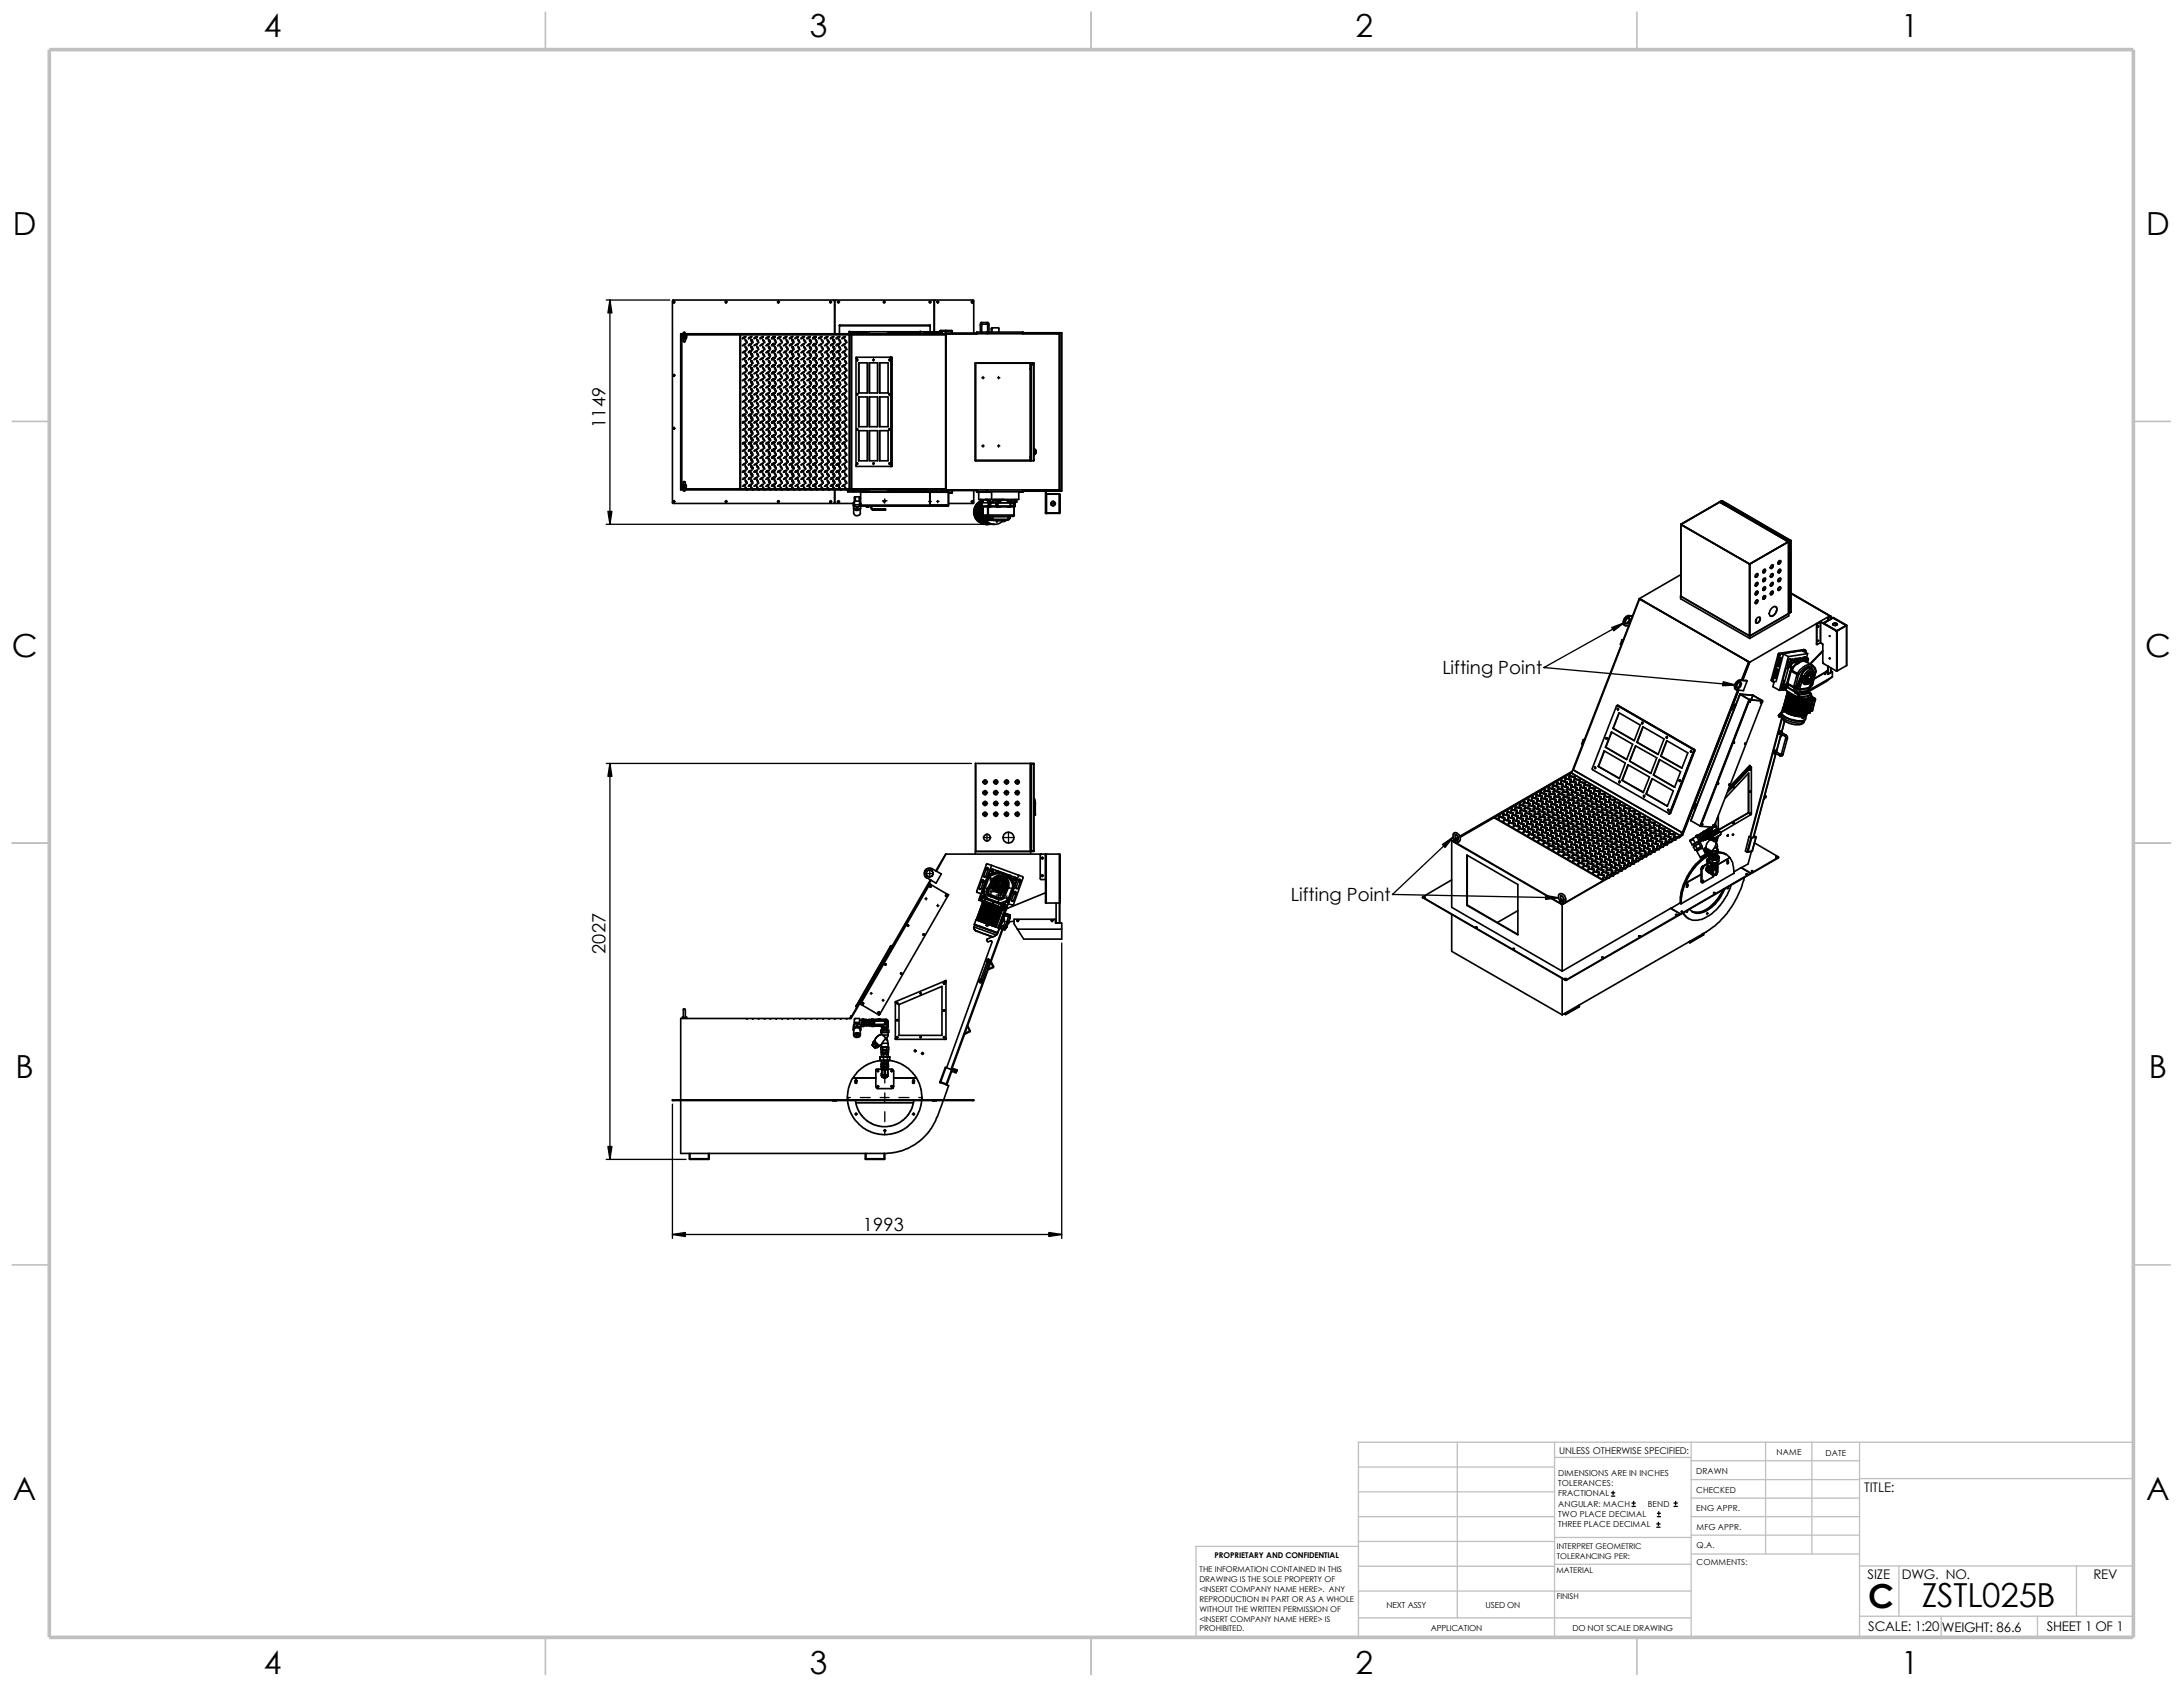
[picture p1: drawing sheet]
<svg xmlns="http://www.w3.org/2000/svg" width="279mm" height="216mm" viewBox="0 0 279 216" stroke-linecap="round" stroke-linejoin="round" font-family="sans-serif">
<defs><g id="words">
<g font-size="4.2">
<text x="239.1" y="205.8">C</text>
<text x="246" y="205.7">ZSTL025B</text>
</g>
<g font-size="4.1">
<text x="33.8" y="4.7">4</text>
<text x="103.6" y="4.7">3</text>
<text x="173.5" y="4.7">2</text>
<text x="243.3" y="4.7">1</text>
<text x="1.7" y="30.1">D</text>
<text x="274.7" y="30.1">D</text>
<text x="1.5" y="84">C</text>
<text x="274.6" y="84">C</text>
<text x="2" y="138">B</text>
<text x="275" y="138">B</text>
<text x="1.7" y="192">A</text>
<text x="274.7" y="192">A</text>
<text x="33.8" y="214.2">4</text>
<text x="103.6" y="214.2">3</text>
<text x="173.5" y="214.2">2</text>
<text x="243.3" y="214.2">1</text>
</g>
<g font-size="2.3">
<text x="77.5" y="54.8" transform="rotate(-90 77.5 54.8)">1149</text>
<text x="184.6" y="86.3">Lifting Point</text>
<text x="165.2" y="115.3">Lifting Point</text>
<text x="77.5" y="122.1" transform="rotate(-90 77.5 122.1)">2027</text>
<text x="110.4" y="157.5">1993</text>
</g>
<g font-size="1.7">
<text x="238.6" y="191">TITLE:</text>
<text x="239" y="202">SIZE</text>
<text x="243.4" y="202">DWG. NO.</text>
<text x="267.9" y="202.1">REV</text>
<text x="239.1" y="208.8">SCALE: 1:20</text>
<text x="248.5" y="208.8">WEIGHT: 86.6</text>
<text x="262" y="208.8">SHEET 1 OF 1</text>
</g>
<text font-size="1.2" x="199.6" y="186.1">UNLESS OTHERWISE SPECIFIED:</text>
<g font-size="1.1">
<text x="199.4" y="188.8">DIMENSIONS ARE IN INCHES</text>
<text x="199.4" y="190.2">TOLERANCES:</text>
<text x="199.4" y="191.5">FRACTIONAL</text>
<text x="217.1" y="191.1">CHECKED</text>
<text x="217.1" y="188.7">DRAWN</text>
<text x="227.4" y="186.3">NAME</text>
<text x="233.6" y="186.3">DATE</text>
<text x="199.4" y="194.1">TWO PLACE DECIMAL</text>
<text x="199.4" y="195.5">THREE PLACE DECIMAL</text>
<text x="199.4" y="192.8">ANGULAR: MACH</text>
<text x="210.9" y="192.8">BEND</text>
<text x="217.1" y="193.4">ENG APPR.</text>
<text x="217.1" y="195.8">MFG APPR.</text>
<text x="217.1" y="200.3">COMMENTS:</text>
<text x="217.1" y="198.2">Q.A.</text>
<text x="177.5" y="205.8">NEXT ASSY</text>
<text x="183.1" y="208.7">APPLICATION</text>
<text x="190.1" y="205.8">USED ON</text>
<text x="201.3" y="208.7">DO NOT SCALE DRAWING</text>
</g>
<g font-size="1">
<text x="153.5" y="201.2">THE INFORMATION CONTAINED IN THIS</text>
<text x="153.5" y="202.5">DRAWING IS THE SOLE PROPERTY OF</text>
<text x="153.5" y="203.7">&lt;INSERT COMPANY NAME HERE&gt;. ANY</text>
<text x="155.4" y="199.4">PROPRIETARY AND CONFIDENTIAL</text>
<text x="199.2" y="201.3">MATERIAL</text>
<text x="199.3" y="199.5">TOLERANCING PER:</text>
<text x="199.3" y="198.2">INTERPRET GEOMETRIC</text>
<text x="153.5" y="205">REPRODUCTION IN PART OR AS A WHOLE</text>
<text x="153.5" y="206.2">WITHOUT THE WRITTEN PERMISSION OF</text>
<text x="153.5" y="207.5">&lt;INSERT COMPANY NAME HERE&gt; IS</text>
<text x="153.5" y="208.8">PROHIBITED.</text>
<text x="199.3" y="204.7">FINISH</text>
</g>
</g></defs>
<g fill="none" stroke="#c0c0c0" stroke-width=".17">
<path d="M173.9 197.9h-20.8v11.6M173.9 187.7h25.1M173.9 194.1h25.1M173.9 190.9h25.1M173.9 197.3h25.1M186.5 184.6v22.5M199 196.8h17.5M199 186.5h17.5M199 184.6v24.9M216.5 196.5h21.5M216.5 194.1h21.5M216.5 186.9h21.5"/>
<path d="M216.5 189.4h21.5M216.5 191.7h21.5M216.5 184.6v24.9M216.5 198.9h21.5M226 184.6v14.3M231.9 184.6v14.3M238 189.2h35M238 184.6v24.9M273 184.6h-99.1v24.9M173.9 203.6h42.6M173.9 200.4h25.1M173.9 207.1h42.6"/>
<path d="M199 200.2h17.5M238 200.4h35M238 206.8h35M243 200.4v6.4M248.5 206.8v2.7M260.8 206.8v2.7M265.8 200.4v6.4"/>
</g>
<path d="M69.8 1.6v4.7M139.7 1.6v4.7M209.5 1.6v4.7M1.6 53.9h4.7M273 53.9h4.8M1.6 107.9h4.7M273 107.9h4.8M1.6 161.9h4.7M273 161.9h4.8M69.8 209.5v4.8M139.7 209.5v4.8M209.5 209.5v4.8" fill="none" stroke="#c0c0c0" stroke-width=".21"/>
<path d="M6.3 6.3h266.7v203.2h-266.7z" fill="none" stroke="#c0c0c0" stroke-width=".47"/>
<g fill="none" stroke="#000" stroke-width=".21">
<path d="M92.9 38.6h.1v.1h-.2zM99.6 38.6l.1 .1h-.2zM106.2 38.6h.1l.1 .1h-.1zM106.8 39h.1M119.5 39h.1M86.1 48h.2h.1l-.2 .1zM87.2 43.6h.1M87.5 42.5h.2v.6a.71 .71 0 0 1-.1 .7l-.1-.1zM87.5 42.7h-.4v20h.4M87.5 42.8h-.3v19.8h.3M87.5 42.9a.27 .27 0 0 0-.2 .2 .27 .27 0 0 0 .2 .3M87.5 42.9l-.2 .1v.2l.2 .1"/>
<path d="M87.7 43.4a.34 .34 0 0 0 0-.6h7v19.8h-7M87.7 42.9a.31 .31 0 0 1 0 .5M87.7 42.7h30.6M87.7 42.8h33.4M94.7 43.6h.1M95 44.2l.3-.2h.2zM95 46l.5-.2zM95 47.8l.5-.2zM95 48.7l.5-.2-.5 .2M95 49.6l.5-.2zM95 51.4l.5-.2-.3 .2zM95 52.3l.5-.2-.5 .2"/>
<path d="M95 55.9l.5-.2-.5 .2M95 59.5l.5-.2-.5 .2M95 45.1l.5-.2-.2 .2zM95 55l.5-.2-.2 .1zM95 58.6l.5-.2-.2 .1zM95.1 57.6l.4-.1-.5 .2zM95.3 53.3l.1 .3 .2 .2M95.3 56.9l.1 .3 .2 .2M95.4 43.4l.2 .2v.3l-.1-.2zM95.4 45.2l.2 .4-.1-.1zM95.4 46.1l.1 .1 .1 .3M95.4 47l.2 .2v.3l-.1-.2z"/>
<path d="M95.4 47.9l.2 .4-.1-.1zM95.4 48.8l.2 .4-.1-.1zM95.4 49.7l.1 .1 .1 .3M95.4 50.6l.2 .2v.3l-.1-.2zM95.4 51.5l.2 .4-.1-.1zM95.4 52.4l.2 .4-.1-.1zM95.4 53.3l.2 .3v.2M95.4 54.2l.2 .2v.3l-.1-.2zM95.4 55.1l.2 .4-.1-.1zM95.4 56l.2 .4-.1-.1zM95.4 56.9l.2 .3v.2M95.4 57.8l.2 .2v.3l-.1-.2z"/>
<path d="M95.4 59.6l.2 .4-.1-.1zM95.4 44.3l.2 .4-.1-.1zM95.4 46.1l.1 .3 .1 .1M95.4 49.7l.1 .3 .1 .1M95.4 58.7l.2 .4-.1-.1zM95.4 53h-.2l-.2 .2 .5-.2M95.4 56.6h-.2l-.2 .2 .5-.2M95.5 43.1l-.4 .1-.1 .1 .5-.2M95.5 46.7l-.4 .1-.1 .1 .5-.2M95.5 50.2l-.4 .2-.1 .1 .5-.2M95.5 53.8l-.4 .2-.1 .1 .5-.2M95.8 45l.4-.1-.1 .1a.19 .19 0 0 1-.1 .1 .19 .19 0 0 1-.2-.1z"/>
<path d="M95.8 45.9l.4-.1-.2 .2h-.2zM95.8 49.5l.4-.1-.2 .2h-.2zM95.8 48.7l.4-.2h-.2l-.2 .2M95.8 52.3l.4-.2h-.2l-.2 .2M95.8 55.9l.4-.2h-.2l-.2 .2M95.8 59.5l.4-.2h-.2l-.2 .2M96.1 53.3v.3l.3 .2v-.2l-.3-.3M96.1 44.3l.1 .3 .2 .1-.1-.3-.2-.1M96.1 45.2l.1 .3 .2 .1v-.1l-.3-.3M96.1 46.1l.1 .3 .2 .1M96.1 49.7l.1 .3 .2 .1M96.1 50.6l.1 .3 .2 .2-.1-.4-.2-.1"/>
<path d="M96.1 51.5l.1 .3 .2 .1v-.1l-.3-.3M96.1 54.2l.1 .3 .2 .2v-.2l-.3-.3M96.1 56l.1 .3 .2 .1M96.1 59.6l.1 .3 .2 .1M96.1 43.4l.3 .3v.2l-.2-.2-.1-.3M96.1 46.1l.3 .4M96.1 47l.3 .3v.2l-.2-.2-.1-.3M96.1 47.9l.3 .3v.1l-.2-.1-.1-.3M96.1 48.8l.3 .3v.1l-.2-.1-.1-.3M96.1 49.7l.3 .4M96.1 52.4l.3 .3v.1l-.2-.1-.1-.3M96.1 55.1l.3 .3v.1l-.2-.1-.1-.3"/>
<path d="M96.1 56l.2 .1 .1 .3M96.1 56.9l.3 .3v.2l-.3-.2v-.3M96.1 57.8l.3 .3v.2l-.2-.2-.1-.3M96.1 58.7l.3 .3v.1l-.2-.1-.1-.3M96.1 59.6l.2 .1 .1 .3M96.2 53l-.4 .1v.1l.4-.2M96.2 56.6l-.4 .1v.1l.4-.2M96.2 43.1l-.3 .1-.1 .1 .4-.2M96.2 43.9l-.3 .2-.1 .1 .4-.2M96.2 46.7l-.3 .1-.1 .1 .4-.2M96.2 47.5l-.3 .2-.1 .1 .4-.2M96.2 50.2l-.3 .2-.1 .1 .4-.2"/>
<path d="M96.2 51.1l-.3 .2-.1 .1h.1l.3-.2M96.2 53.8l-.3 .2-.1 .1 .4-.2M96.2 54.7l-.3 .2-.1 .1 .3-.1 .1-.1M96.2 57.4l-.3 .2-.1 .1 .4-.2M96.2 58.3l-.3 .2-.1 .1 .3-.1 .1-.1M96.5 49.6l.4-.2zM96.5 44.2l.4-.2h-.1l-.3 .2M96.5 45.1l.4-.2-.4 .2M96.5 47.8l.4-.2-.4 .2M96.5 48.7l.4-.2-.4 .2M96.5 51.4l.4-.2-.4 .2M96.5 52.3l.4-.2-.4 .2"/>
<path d="M96.5 55l.4-.2-.4 .2M96.5 55.9l.4-.2-.4 .2M96.5 57.7l.4-.2-.3 .1-.1 .1M96.5 58.6l.4-.2-.4 .2M96.5 59.5l.4-.2-.4 .2M96.6 46l.3-.2-.1 .1zM96.9 46.1l.1 .1 .1 .3M96.9 49.7l.1 .1 .1 .3M96.9 46.1v.3l.2 .1M96.9 49.7v.3l.2 .1M96.9 53h-.2l-.2 .2 .4-.2M96.9 56.6l-.3 .1-.1 .1 .4-.2"/>
<path d="M96.9 43.1l-.3 .1-.1 .1M96.9 46.7l-.3 .1-.1 .1M96.9 50.2l-.3 .2-.1 .1M96.9 53.8l-.3 .2-.1 .1M96.9 43.1l-.4 .2M96.9 46.7l-.4 .2M96.9 50.3l-.4 .2M96.9 53.9l-.4 .2M97.1 43.9v-.2l-.2-.3 .2 .5M97.1 47.5v-.2l-.2-.3 .2 .5M97.1 48.3l-.1-.3-.1-.1 .2 .4M97.1 49.2v-.1l-.2-.3v.2l.2 .2"/>
<path d="M97.1 52.8v-.1l-.2-.3v.2l.2 .2M97.1 55.5l-.1-.3-.1-.1 .2 .4M97.1 57.4v-.2l-.2-.3 .2 .5M97.1 58.3v-.2l-.2-.3 .2 .5M97.1 59.1v-.1l-.2-.3v.2l.2 .2M97.1 56.4l-.1-.3-.1-.1v.2l.2 .2M97.1 60l-.1-.3-.1-.1v.2l.2 .2M97.1 44.7l-.2-.4 .2 .3v.1M97.1 45.6l-.2-.2v-.2l.2 .3v.1M97.1 51.1l-.2-.5 .2 .3v.2M97.1 51.9l-.2-.4 .2 .3v.1M97.1 53.8l-.2-.5 .2 .3v.2"/>
<path d="M97.1 54.7l-.2-.5 .2 .3v.2M97.3 46l.4-.2zM97.3 47.8l.4-.2zM97.3 48.7l.4-.2-.4 .2M97.3 52.3l.4-.2-.4 .2M97.3 55.9l.4-.2-.4 .2M97.3 59.5l.4-.2-.4 .2M97.3 44.2l.3-.2h.1zM97.3 45.1l.4-.2-.2 .2zM97.3 49.6l.4-.2zM97.3 55l.4-.2-.1 .1zM97.3 58.6l.4-.2-.1 .1z"/>
<path d="M97.3 51.4l.4-.2-.3 .2zM97.4 57.6l.3-.1-.4 .2zM97.6 43.4l.2 .2 .1 .3-.2-.2zM97.6 44.3l.3 .4-.2-.1zM97.6 45.2l.3 .4-.2-.1zM97.6 46.1l.1 .1 .1 .3M97.6 47l.2 .2 .1 .3-.2-.2zM97.6 49.7l.1 .1 .1 .3M97.6 50.6l.2 .2 .1 .3-.2-.2zM97.6 51.5l.3 .4-.2-.1zM97.6 52.4l.3 .4-.2-.1zM97.6 54.2l.2 .2 .1 .3-.2-.2z"/>
<path d="M97.6 55.1l.3 .4-.2-.1zM97.6 56l.3 .4-.2-.1zM97.6 57.8l.2 .2 .1 .3-.2-.2zM97.6 58.7l.3 .4-.2-.1zM97.6 59.6l.3 .4-.2-.1zM97.6 46.1l.1 .3 .2 .1M97.6 47.9l.3 .4-.2-.1zM97.6 48.8l.3 .4-.2-.1zM97.6 49.7l.1 .3 .2 .1M97.7 53h-.2l-.2 .2 .4-.2M97.7 56.6h-.2l-.2 .2 .4-.2M97.7 43.1l-.3 .1-.1 .1 .4-.2"/>
<path d="M97.7 46.7l-.3 .1-.1 .1 .4-.2M97.7 50.2l-.3 .2-.1 .1 .4-.2M97.7 53.8l-.3 .2-.1 .1 .4-.2M97.8 57.4v-.2l-.2-.3 .1 .3 .2 .2M97.9 53.8l-.2-.2-.1-.3 .2 .3v.2M98 45.1l.3-.2h.2l-.2 .2zM98 46l.5-.2zM98 49.6l.5-.2zM98 58.6l.3-.2h.2l-.2 .1zM98 48.7l.5-.2h-.2l-.3 .2M98 52.3l.5-.2h-.2l-.3 .2M98 55.9l.5-.2h-.2l-.3 .2"/>
<path d="M98 59.5l.5-.2h-.2l-.3 .2M98.1 44.2l.2-.2h.2l-.2 .2zM98.1 51.4l.2-.2h.2l-.3 .2zM98.1 47.8l.4-.2-.5 .2zM98.1 54.9l.4-.1-.2 .1-.3 .1zM98.1 57.6l.4-.1-.5 .2zM98.3 44.3l.1 .2 .2 .2v-.1l-.2-.3M98.3 45.2l.1 .2 .2 .2v-.1l-.2-.3M98.3 46.1l.3 .4M98.3 49.7l.3 .4M98.3 50.6l.1 .2 .2 .3v-.2l-.2-.3M98.3 51.5l.1 .2 .2 .2v-.1l-.2-.3"/>
<path d="M98.3 53.3l.1 .3 .2 .2-.1-.4-.1-.1M98.3 54.2l.1 .2 .2 .3v-.2l-.2-.3M98.3 56l.1 .2 .2 .2M98.3 59.6l.1 .2 .2 .2M98.4 43.4l.2 .3v.2l-.2-.3-.1-.2M98.4 46.1l.2 .4M98.4 47l.2 .3v.2l-.2-.3-.1-.2M98.4 47.9l.2 .3v.1l-.2-.2-.1-.2M98.4 48.8l.2 .3v.1l-.2-.2-.1-.2M98.4 49.7l.2 .4M98.4 52.4l.2 .3v.1l-.2-.2-.1-.2M98.4 55.1l.2 .3v.1l-.2-.2-.1-.2"/>
<path d="M98.4 56l.2 .1v.3M98.4 56.9l.2 .3v.2l-.2-.2-.1-.3M98.4 57.8l.2 .3v.2l-.2-.3-.1-.2M98.4 58.7l.2 .3v.1l-.2-.2-.1-.2M98.4 59.6l.2 .1v.3M98.4 53h-.2l-.2 .2 .5-.2M98.4 56.6l-.3 .1-.1 .1 .5-.2M98.5 43.1l-.4 .1-.1 .1 .5-.2M98.5 46.7l-.4 .1-.1 .1 .5-.2M98.5 50.2l-.4 .2-.1 .1 .5-.2M98.5 53.8l-.4 .2-.1 .1 .5-.2M99.1 46.1l.1 .1 .1 .3"/>
<path d="M99.1 49.7l.1 .1 .1 .3M99.1 46.1l.1 .3 .2 .1M99.1 49.7l.1 .3 .2 .1M99.2 43.1a.31 .31 0 0 0-.4 .2l.4-.2M99.2 43.9a.31 .31 0 0 0-.4 .3l.4-.2M99.2 44.8l-.4 .2v.1l.3-.1 .1-.1M99.2 45.7l-.4 .1v.2M99.2 46.7a.31 .31 0 0 0-.4 .2l.4-.2M99.2 47.5a.31 .31 0 0 0-.4 .3l.4-.2M99.2 48.4l-.4 .2v.1l.3-.1 .1-.1M99.2 49.3l-.4 .1v.2M99.2 50.2a.31 .31 0 0 0-.4 .3l.4-.2"/>
<path d="M99.2 51.1a.31 .31 0 0 0-.4 .3l.4-.2M99.2 52l-.4 .2v.1l.3-.1 .1-.1M99.2 52.9l-.4 .2a.24 .24 0 0 0 .2 .1 .24 .24 0 0 0 .2-.2M99.2 53.8a.31 .31 0 0 0-.4 .3l.4-.2M99.2 54.7a.31 .31 0 0 0-.4 .3l.4-.2M99.2 55.6l-.4 .2v.1l.3-.1 .1-.1M99.2 56.5l-.4 .2a.24 .24 0 0 0 .2 .1 .24 .24 0 0 0 .2-.2M99.2 57.4a.31 .31 0 0 0-.4 .3l.4-.2M99.2 58.3a.31 .31 0 0 0-.4 .3l.4-.2M99.2 59.2l-.4 .2v.1l.3-.1 .1-.1M99.2 45.8l-.1 .1-.3 .2M99.2 49.4l-.1 .1-.3 .2"/>
<path d="M99.3 43.9v-.2l-.2-.3 .3 .5M99.3 47.5l-.1-.4-.1-.1 .3 .5M99.3 48.3v-.1l-.2-.3 .3 .4M99.3 49.2l-.1-.3-.1-.1v.2l.3 .2M99.3 52.8v-.1l-.2-.3v.2l.3 .2M99.3 55.5v-.1l-.2-.3 .3 .4M99.3 57.4l-.1-.4-.1-.1 .3 .5M99.3 58.3v-.2l-.2-.3 .3 .5M99.3 59.1v-.1l-.2-.3v.2l.3 .2M99.4 56.4l-.1-.3-.2-.1v.2l.3 .2M99.4 60l-.1-.3-.2-.1v.2l.3 .2M99.4 44.7l-.3-.4 .2 .3v.1"/>
<path d="M99.4 45.6l-.3-.2v-.2l.2 .3v.1M99.4 51.1l-.3-.5 .2 .3v.2M99.4 51.9l-.3-.4 .2 .3v.1M99.4 53.8l-.3-.5 .2 .3v.2M99.4 54.7l-.3-.5 .2 .3v.2M99.5 48.7l.4-.2-.4 .2M99.5 49.6l.4-.2zM99.5 52.3l.4-.2-.4 .2M99.5 55.9l.4-.2-.4 .2M99.5 58.6l.4-.2-.1 .1zM99.5 59.5l.4-.2-.4 .2M99.6 44.2l.3-.2-.2 .2z"/>
<path d="M99.6 45.1l.3-.2-.1 .2zM99.6 46l.3-.2-.1 .1zM99.6 47.8l.3-.2-.2 .2zM99.6 51.4l.3-.2-.2 .2zM99.6 55l.3-.2-.1 .1zM99.6 57.6l.3-.1-.2 .2h-.2zM99.9 44.3l.1 .1 .1 .3zM99.9 46.1v.3l.2 .1M99.9 49.7v.3l.2 .1M99.9 50.6l.2 .2v.3zM99.9 51.5l.1 .1 .1 .3zM99.9 52.4l.1 .1 .1 .3-.2-.2z"/>
<path d="M99.9 56l.1 .1 .1 .3-.2-.2zM99.9 58.7l.1 .1 .1 .3-.2-.2zM99.9 59.6l.1 .1 .1 .3-.2-.2zM99.9 43.4l.2 .2v.3zM99.9 45.2l.1 .1 .1 .3-.2-.2zM99.9 46.1l.1 .1 .1 .3M99.9 47l.2 .2v.3zM99.9 47.9l.1 .1 .1 .3zM99.9 48.8l.1 .1 .1 .3-.2-.2zM99.9 49.7l.1 .1 .1 .3M99.9 54.2l.2 .2v.3zM99.9 55.1l.1 .1 .1 .3z"/>
<path d="M99.9 57.8l.2 .2v.3zM99.9 53h-.2l-.2 .2 .4-.2M99.9 56.6h-.2l-.2 .2 .4-.2M99.9 43.1l-.3 .1-.1 .1h.2l.2-.2M99.9 46.7l-.3 .1-.1 .1h.2l.2-.2M99.9 50.2l-.3 .2-.1 .1h.2l.2-.2M99.9 53.8l-.3 .2-.1 .1h.2l.2-.2M100.1 57.4l-.1-.4-.1-.1 .2 .5M100.1 53.8l-.2-.5 .2 .3v.2M100.3 44.2l.3-.2h.1zM100.3 45.1l.4-.2-.2 .2zM100.3 46l.4-.2z"/>
<path d="M100.3 49.6l.4-.2zM100.3 51.4l.4-.2-.3 .2zM100.3 48.7l.4-.2-.4 .2M100.3 52.3l.4-.2-.4 .2M100.3 55.9l.4-.2-.4 .2M100.3 58.6l.4-.2-.1 .1zM100.3 59.5l.4-.2-.4 .2M100.4 47.8l.3-.2-.4 .2zM100.4 54.9l.3-.1-.1 .1-.3 .1zM100.4 57.6l.3-.1-.4 .2zM100.6 53.3l.1 .3 .2 .2M100.6 56.9l.1 .3 .2 .2"/>
<path d="M100.6 43.4l.2 .2 .1 .3-.2-.2zM100.6 44.3l.3 .4-.2-.1zM100.6 45.2l.3 .4-.2-.1zM100.6 46.1l.2 .1v.3M100.6 47l.2 .2 .1 .3-.2-.2zM100.6 49.7l.2 .1v.3M100.6 50.6l.2 .2 .1 .3-.2-.2zM100.6 51.5l.3 .4-.2-.1zM100.6 53.3l.2 .3v.2M100.6 54.2l.2 .2 .1 .3-.2-.2zM100.6 55.1l.3 .4-.2-.1zM100.6 56.9l.2 .3v.2"/>
<path d="M100.6 57.8l.2 .2 .1 .3-.2-.2zM100.6 58.7l.3 .4-.2-.1zM100.6 46.1l.1 .3 .2 .1M100.6 47.9l.3 .4-.2-.1zM100.6 48.8l.3 .4-.2-.1zM100.6 49.7l.1 .3 .2 .1M100.6 52.4l.3 .4-.2-.1zM100.6 56l.3 .4-.2-.1zM100.6 59.6l.3 .4-.2-.1zM100.7 53h-.2l-.2 .2 .4-.2M100.7 56.6l-.4 .1v.1l.4-.2M100.7 43.1l-.3 .1-.1 .1 .4-.2"/>
<path d="M100.7 46.7l-.3 .1-.1 .1 .4-.2M100.7 50.2l-.3 .2-.1 .1 .4-.2M100.7 53.8l-.3 .2-.1 .1 .4-.2M101 48.7l.5-.2h-.3l-.2 .2M101 52.3l.5-.2h-.3l-.2 .2M101 55.9l.5-.2h-.3l-.2 .2M101 59.5l.5-.2h-.3l-.2 .2M101 45l.5-.1-.1 .1a.19 .19 0 0 1-.2 .1 .19 .19 0 0 1-.2-.1zM101 45.9l.5-.1-.3 .2h-.2zM101 49.5l.5-.1-.3 .2h-.2zM101.3 53.3l.1 .3 .2 .2v-.2l-.2-.3M101.3 44.3l.1 .3 .2 .1v-.1l-.2-.3"/>
<path d="M101.3 45.2l.1 .3 .2 .1v-.1l-.2-.3M101.3 46.1l.1 .3 .2 .1M101.3 49.7l.1 .3 .2 .1M101.3 50.6l.1 .3 .2 .2v-.2l-.2-.3M101.3 51.5l.1 .3 .2 .1v-.1l-.2-.3M101.3 54.2l.1 .3 .2 .2v-.2l-.2-.3M101.3 56l.1 .3 .2 .1M101.3 59.6l.1 .3 .2 .1M101.4 43.4l.2 .3v.2l-.2-.2-.1-.3M101.4 46.1l.2 .4M101.4 47l.2 .3v.2l-.2-.2-.1-.3M101.4 47.9l.2 .3v.1l-.2-.1-.1-.3"/>
<path d="M101.4 48.8l.2 .3v.1l-.2-.1-.1-.3M101.4 49.7l.2 .4M101.4 52.4l.2 .3v.1l-.2-.1-.1-.3M101.4 55.1l.2 .3v.1l-.2-.1-.1-.3M101.4 56l.2 .1v.3M101.4 56.9l.2 .3v.2l-.2-.2-.1-.3M101.4 57.8l.2 .3v.2l-.2-.2-.1-.3M101.4 58.7l.2 .3v.1l-.2-.1-.1-.3M101.4 59.6l.2 .1v.3M101.4 53h-.2l-.2 .2 .5-.2M101.4 56.6h-.2l-.2 .2 .5-.2M101.5 43.1l-.4 .1-.1 .1 .5-.2"/>
<path d="M101.5 43.9l-.4 .2-.1 .1 .5-.2M101.5 46.7l-.4 .1-.1 .1 .5-.2M101.5 47.5l-.4 .2-.1 .1 .5-.2M101.5 50.2l-.4 .2-.1 .1 .5-.2M101.5 51.1l-.4 .2-.1 .1h.2l.3-.2M101.5 53.8l-.4 .2-.1 .1 .5-.2M101.5 54.7l-.4 .2-.1 .1 .3-.1 .2-.1M101.5 57.4l-.4 .2-.1 .1 .5-.2M101.5 58.3l-.4 .2-.1 .1 .3-.1 .2-.1M101.8 44.2l.4-.2h-.1l-.3 .2M101.8 45.1l.4-.2-.4 .2M101.8 46l.4-.2z"/>
<path d="M101.8 47.8l.4-.2-.4 .2M101.8 48.7l.4-.2-.4 .2M101.8 51.4l.4-.2-.4 .2M101.8 52.3l.4-.2-.4 .2M101.8 55l.4-.2-.4 .2M101.8 55.9l.4-.2-.4 .2M101.8 57.7l.4-.2-.3 .1-.1 .1M101.8 58.6l.4-.2-.4 .2M101.8 59.5l.4-.2-.4 .2M101.8 49.6l.4-.2zM102.1 46.1l.1 .1 .1 .3M102.1 49.7l.1 .1 .1 .3"/>
<path d="M102.1 46.1l.1 .3 .2 .1M102.1 49.7l.1 .3 .2 .1M102.2 53h-.3l-.1 .2 .4-.2M102.2 56.6h-.3l-.1 .2 .4-.2M102.2 43.1l-.4 .2M102.2 46.7l-.4 .2M102.2 50.3l-.4 .2M102.2 53.9l-.4 .2M102.2 43.1l-.3 .1-.1 .1M102.2 46.7l-.3 .1-.1 .1M102.2 50.2l-.3 .2-.1 .1M102.2 53.8l-.3 .2-.1 .1"/>
<path d="M102.3 43.9v-.2l-.2-.3 .3 .5M102.3 47.5v-.2l-.2-.3 .3 .5M102.3 48.3l-.1-.3-.1-.1 .3 .4M102.3 49.2v-.1l-.2-.3 .1 .2 .2 .2M102.3 52.8l-.1-.3-.1-.1 .1 .2 .2 .2M102.3 55.5v-.1l-.2-.3 .3 .4M102.3 57.4v-.2l-.2-.3 .3 .5M102.3 58.3v-.2l-.2-.3 .3 .5M102.3 59.1v-.1l-.2-.3 .1 .2 .2 .2M102.4 56.4l-.1-.3-.2-.1 .1 .2 .2 .2M102.4 60l-.1-.3-.2-.1 .1 .2 .2 .2M102.4 44.7l-.3-.4 .2 .3v.1"/>
<path d="M102.4 45.6l-.2-.2-.1-.2 .2 .3v.1M102.4 51.1l-.3-.5 .2 .3v.2M102.4 51.9l-.3-.4 .2 .3v.1M102.4 53.8l-.3-.5 .2 .3v.2M102.4 54.7l-.3-.5 .2 .3v.2M102.5 44.2l.3-.2h.2l-.3 .2zM102.5 45.1l.5-.2-.2 .2zM102.5 47.8l.5-.2-.3 .2zM102.5 49.6l.5-.2zM102.5 55l.5-.2-.2 .1zM102.5 58.6l.5-.2-.2 .1zM102.5 48.7l.5-.2-.5 .2"/>
<path d="M102.5 52.3l.5-.2-.5 .2M102.5 55.9l.5-.2-.5 .2M102.5 59.5l.5-.2-.5 .2M102.6 46l.4-.2-.2 .1zM102.6 51.4l.4-.2-.3 .2h-.2zM102.6 57.6l.4-.1-.3 .2h-.2zM102.9 43.4l.2 .2v.3l-.1-.2zM102.9 46.1l.1 .1 .1 .3M102.9 47l.2 .2v.3l-.1-.2zM102.9 47.9l.2 .4-.1-.1zM102.9 48.8l.2 .4-.1-.1zM102.9 49.7l.1 .1 .1 .3"/>
<path d="M102.9 52.4l.2 .4-.1-.1zM102.9 54.2l.2 .2v.3l-.1-.2zM102.9 55.1l.2 .4-.1-.1zM102.9 56l.2 .4-.1-.1zM102.9 57.8l.2 .2v.3l-.1-.2zM102.9 58.7l.2 .4-.1-.1zM102.9 44.3l.2 .4-.1-.1zM102.9 45.2l.2 .4-.1-.1zM102.9 46.1l.1 .3 .1 .1M102.9 49.7l.1 .3 .1 .1M102.9 50.6l.2 .2v.3l-.1-.2zM102.9 51.5l.2 .4-.1-.1z"/>
<path d="M102.9 59.6l.2 .4-.1-.1zM102.9 53l-.3 .1-.1 .1 .5-.2M102.9 56.6l-.3 .1-.1 .1 .5-.2M103 43.1l-.4 .1-.1 .1h.2l.3-.2M103 46.7l-.4 .1-.1 .1h.2l.3-.2M103 50.2l-.4 .2-.1 .1h.2l.3-.2M103 53.8l-.4 .2-.1 .1h.2l.3-.2M103.1 57.4v-.2l-.2-.3 .1 .3 .1 .2M103.1 53.8l-.1-.2-.1-.3 .2 .3v.2M103.3 44.2l.2-.2h.2zM103.3 46l.4-.2zM103.3 47.8l.2-.2h.2z"/>
<path d="M103.3 55l.2-.2h.2l-.1 .1zM103.3 58.6l.2-.2h.2l-.1 .1zM103.3 48.7l.4-.2h-.2l-.2 .2M103.3 49.6l.4-.2zM103.3 52.3l.4-.2h-.2l-.2 .2M103.3 55.9l.4-.2h-.2l-.2 .2M103.3 59.5l.4-.2h-.2l-.2 .2M103.3 45.1l.2-.2h.2l-.2 .2zM103.3 51.4l.2-.2h.2l-.3 .2zM103.4 57.6l.3-.1-.4 .2zM103.6 44.3v.2l.2 .2v-.1l-.2-.3M103.6 45.2v.2l.2 .2v-.3l-.2-.1"/>
<path d="M103.6 46.1l.2 .4M103.6 49.7l.2 .4M103.6 50.6v.2l.2 .3v-.4l-.2-.1M103.6 51.5v.2l.2 .2v-.1l-.2-.3M103.6 53.3l.1 .3 .1 .2v-.4l-.2-.1M103.6 54.2v.2l.2 .3v-.2l-.2-.3M103.6 56v.2l.2 .2M103.6 59.6v.2l.2 .2M103.6 43.4l.2 .3v.2l-.2-.3v-.2M103.6 47l.2 .3v.2l-.2-.3v-.2M103.6 47.9l.2 .3v.1l-.2-.2v-.2M103.6 48.8l.2 .3v.1l-.2-.2v-.2"/>
<path d="M103.6 52.4l.2 .3v.1l-.2-.2v-.2M103.6 55.1l.2 .3v.1l-.2-.2v-.2M103.6 56l.2 .1 .1 .3M103.6 56.9l.2 .3v.2l-.1-.2-.1-.3M103.6 57.8l.2 .3v.2l-.2-.3v-.2M103.6 58.7l.2 .3v.1l-.2-.2v-.2M103.6 59.6l.2 .1 .1 .3M103.7 53h-.2l-.2 .2 .4-.2M103.7 56.6l-.4 .1v.1l.4-.2M103.7 43.1l-.3 .1-.1 .1 .4-.2M103.7 46.7l-.3 .1-.1 .1 .4-.2M103.7 50.2l-.3 .2-.1 .1 .4-.2"/>
<path d="M103.7 53.8l-.3 .2-.1 .1 .4-.2M104.4 46.1l.1 .1 .1 .3M104.4 49.7l.1 .1 .1 .3M104.4 46.1v.3l.2 .1M104.4 49.7v.3l.2 .1M104.4 43.1a.31 .31 0 0 0-.3 .2l.4-.2M104.4 43.9a.31 .31 0 0 0-.3 .3l.4-.2M104.4 44.8l-.3 .2-.1 .1 .3-.1 .2-.1M104.4 45.7l-.3 .1-.1 .2M104.4 46.7a.31 .31 0 0 0-.3 .2l.4-.2M104.4 47.5a.31 .31 0 0 0-.3 .3l.4-.2M104.4 48.4l-.3 .2-.1 .1 .3-.1 .2-.1"/>
<path d="M104.4 49.3l-.3 .1-.1 .2M104.4 50.2a.31 .31 0 0 0-.3 .3l.4-.2M104.4 51.1a.31 .31 0 0 0-.3 .3l.4-.2M104.4 52l-.3 .2-.1 .1 .3-.1 .2-.1M104.4 52.9l-.4 .2a.24 .24 0 0 0 .3 .1 .24 .24 0 0 0 .1-.2h.1M104.4 53.8a.31 .31 0 0 0-.3 .3l.4-.2M104.4 54.7a.31 .31 0 0 0-.3 .3l.4-.2M104.4 55.6l-.3 .2-.1 .1 .3-.1 .2-.1M104.4 56.5l-.4 .2a.24 .24 0 0 0 .3 .1 .24 .24 0 0 0 .1-.2h.1M104.4 57.4a.31 .31 0 0 0-.3 .3l.4-.2M104.4 58.3a.31 .31 0 0 0-.3 .3l.4-.2M104.4 59.2l-.3 .2-.1 .1 .3-.1 .2-.1"/>
<path d="M104.5 45.8l-.1 .1-.4 .2M104.5 49.4l-.1 .1-.4 .2M104.6 43.9v-.2l-.2-.3 .2 .5M104.6 47.5v-.2l-.2-.3 .2 .5M104.6 48.3l-.1-.3-.1-.1 .2 .4M104.6 49.2v-.1l-.2-.3v.2l.2 .2M104.6 52.8v-.1l-.2-.3v.2l.2 .2M104.6 55.5v-.1l-.2-.3 .2 .4M104.6 57.4v-.2l-.2-.3 .2 .5M104.6 58.3v-.2l-.2-.3 .2 .5M104.6 59.1v-.1l-.2-.3v.2l.2 .2M104.6 56.4l-.1-.3-.1-.1v.2l.2 .2"/>
<path d="M104.6 60l-.1-.3-.1-.1v.2l.2 .2M104.6 44.7l-.2-.4 .2 .3v.1M104.6 45.6l-.2-.2v-.2l.2 .3v.1M104.6 51.1l-.2-.5 .2 .3v.2M104.6 51.9l-.2-.4 .2 .3v.1M104.6 53.8l-.2-.5 .2 .3v.2M104.6 54.7l-.2-.5 .2 .3v.2M104.8 44.2l.4-.2h-.1l-.3 .2M104.8 45.1l.4-.2-.4 .2M104.8 46l.4-.2-.4 .2M104.8 47.8l.4-.2-.4 .2M104.8 48.7l.4-.2-.4 .2"/>
<path d="M104.8 49.6l.4-.2-.4 .2M104.8 51.4l.4-.2-.4 .2M104.8 52.3l.4-.2-.4 .2M104.8 55l.4-.2-.4 .2M104.8 55.9l.4-.2-.4 .2M104.8 57.7l.4-.2-.3 .1-.1 .1M104.8 58.6l.4-.2-.4 .2M104.8 59.5l.4-.2-.4 .2M105.1 43.4l.2 .2 .1 .3zM105.1 46.1l.1 .1 .1 .3M105.1 47.9l.2 .1 .1 .3zM105.1 48.8l.2 .1 .1 .3-.2-.2z"/>
<path d="M105.1 49.7l.1 .1 .1 .3M105.1 50.6l.2 .2 .1 .3zM105.1 51.5l.2 .1 .1 .3zM105.1 52.4l.2 .1 .1 .3-.2-.2zM105.1 57.8l.2 .2 .1 .3zM105.1 58.7l.2 .1 .1 .3-.2-.2zM105.1 59.6l.2 .1 .1 .3-.2-.2zM105.1 44.3l.2 .2 .1 .2zM105.1 45.2l.2 .1 .1 .3-.2-.2zM105.1 46.1l.1 .3 .2 .1M105.1 47l.2 .2 .1 .3zM105.1 49.7l.1 .3 .2 .1"/>
<path d="M105.1 54.2l.2 .2 .1 .3zM105.1 55.1l.2 .1 .1 .3zM105.1 56l.2 .1 .1 .3-.2-.2zM105.2 53h-.3l-.1 .2M105.2 56.6h-.3l-.1 .2M105.2 43.1l-.3 .1-.1 .1M105.2 46.7l-.3 .1-.1 .1M105.2 50.2l-.3 .2-.1 .1M105.2 53.8l-.3 .2-.1 .1M105.2 43.1l-.4 .2M105.2 46.7l-.4 .2M105.2 50.3l-.4 .2"/>
<path d="M105.2 53l-.4 .2M105.2 53.9l-.4 .2M105.2 56.6l-.4 .2M105.3 57.4l-.1-.4-.1-.1 .3 .5M105.4 53.8l-.3-.5 .2 .3v.2M105.5 48.7l.5-.2-.5 .2M105.5 49.6l.5-.2zM105.5 52.3l.5-.2-.5 .2M105.5 55.9l.5-.2-.5 .2M105.5 58.6l.5-.2-.2 .1zM105.5 59.5l.5-.2-.5 .2M105.6 44.2l.4-.2-.2 .2z"/>
<path d="M105.6 45.1l.4-.2-.2 .2zM105.6 46l.4-.2-.2 .1zM105.6 47.8l.4-.2-.2 .2zM105.6 51.4l.4-.2-.3 .2zM105.6 55l.4-.2-.2 .1zM105.6 57.6l.4-.1-.5 .2zM105.8 53.3l.1 .3 .2 .2M105.8 56.9l.1 .3 .2 .2M105.9 46.1l.1 .1 .1 .3M105.9 47.9l.2 .4-.1-.1zM105.9 48.8l.2 .4-.1-.1zM105.9 49.7l.1 .1 .1 .3"/>
<path d="M105.9 51.5l.2 .4-.1-.1zM105.9 52.4l.2 .4-.1-.1zM105.9 53.3l.2 .3v.2M105.9 54.2l.2 .2v.3l-.1-.2zM105.9 55.1l.2 .4-.1-.1zM105.9 56l.2 .4-.1-.1zM105.9 56.9l.2 .3v.2M105.9 58.7l.2 .4-.1-.1zM105.9 59.6l.2 .4-.1-.1zM105.9 43.4l.2 .2v.3l-.1-.2zM105.9 44.3l.2 .4-.1-.1zM105.9 45.2l.2 .4-.1-.1z"/>
<path d="M105.9 46.1l.1 .3 .1 .1M105.9 47l.2 .2v.3l-.1-.2zM105.9 49.7l.1 .3 .1 .1M105.9 50.6l.2 .2v.3l-.1-.2zM105.9 57.8l.2 .2v.3l-.1-.2zM105.9 53l-.3 .1-.1 .1 .5-.2M105.9 56.6l-.3 .1-.1 .1 .5-.2M106 43.1l-.4 .1-.1 .1 .5-.2M106 46.7l-.4 .1-.1 .1 .5-.2M106 50.2l-.4 .2-.1 .1 .5-.2M106 53.8l-.4 .2-.1 .1 .5-.2M106.3 48.7l.4-.2h-.2l-.2 .2"/>
<path d="M106.3 52.3l.4-.2h-.2l-.2 .2M106.3 55.9l.4-.2h-.2l-.2 .2M106.3 59.5l.4-.2h-.2l-.2 .2M106.3 45l.4-.1-.1 .1a.19 .19 0 0 1-.1 .1 .19 .19 0 0 1-.2-.1zM106.3 45.9l.4-.1-.2 .2h-.2zM106.3 49.5l.4-.1-.2 .2h-.2zM106.6 53.3v.3l.2 .2v-.2l-.2-.3M106.6 44.3l.1 .3 .1 .1v-.1l-.2-.3M106.6 45.2l.1 .3 .1 .1v-.1l-.2-.3M106.6 46.1l.1 .3 .1 .1M106.6 49.7l.1 .3 .1 .1M106.6 50.6l.1 .3 .1 .2v-.2l-.2-.3"/>
<path d="M106.6 51.5l.1 .3 .1 .1v-.1l-.2-.3M106.6 54.2l.1 .3 .1 .2v-.2l-.2-.3M106.6 56l.1 .3 .1 .1M106.6 59.6l.1 .3 .1 .1M106.6 43.4l.2 .3v.2l-.1-.2-.1-.3M106.6 46.1l.2 .4M106.6 47l.2 .3v.2l-.1-.2-.1-.3M106.6 47.9l.2 .3v.1l-.1-.1-.1-.3M106.6 48.8l.2 .3v.1l-.1-.1-.1-.3M106.6 49.7l.2 .4M106.6 52.4l.2 .3v.1l-.1-.1-.1-.3M106.6 55.1l.2 .3v.1l-.1-.1-.1-.3"/>
<path d="M106.6 56l.2 .1 .1 .3M106.6 56.9l.2 .3v.2l-.2-.2v-.3M106.6 57.8l.2 .3v.2l-.1-.2-.1-.3M106.6 58.7l.2 .3v.1l-.1-.1-.1-.3M106.6 59.6l.2 .1 .1 .3M106.7 53h-.2l-.2 .2 .4-.2M106.7 56.6h-.2l-.2 .2 .4-.2M106.7 43.1l-.3 .1-.1 .1 .4-.2M106.7 43.9l-.3 .2-.1 .1 .4-.2M106.7 46.7l-.3 .1-.1 .1 .4-.2M106.7 47.5l-.3 .2-.1 .1 .4-.2M106.7 50.2l-.3 .2-.1 .1 .4-.2"/>
<path d="M106.7 51.1l-.3 .2-.1 .1h.1l.3-.2M106.7 53.8l-.3 .2-.1 .1 .4-.2M106.7 54.7l-.3 .2-.1 .1 .3-.1 .1-.1M106.7 57.4l-.3 .2-.1 .1 .4-.2M106.7 58.3l-.3 .2-.1 .1 .3-.1 .1-.1M106.8 42.7v-4.2l-.1-.1h-20.6v.1v25.8v.1h20.7v-1.7M107 45l.5-.1-.4 .2h-.1zM107 46l.2-.2h.3l-.1 .1-.4 .2M107 48.6l.5-.1-.4 .2h-.1zM107 49.6l.2-.2h.3l-.1 .1-.4 .2M107 52.2l.5-.1-.4 .2h-.1zM107 55.8l.5-.1-.4 .2h-.1z"/>
<path d="M107 59.4l.5-.1-.4 .2h-.1zM107.4 46.1l.1 .1 .1 .3M107.4 49.7l.1 .1 .1 .3M107.4 46.1v.3l.2 .1M107.4 49.7v.3l.2 .1M107.5 41.7v-.1l-.1 .1h11.6v-.1v.1M107.5 43.1l-.4 .1-.1 .1h.3l.2-.2M107.5 43.9l-.4 .2-.1 .1h.3l.2-.2M107.5 46.7l-.4 .1-.1 .1h.3l.2-.2M107.5 47.5l-.4 .2-.1 .1h.3l.2-.2M107.5 50.2l-.4 .2-.1 .1h.3l.2-.2M107.5 51.1l-.4 .2-.1 .1h.3l.2-.2"/>
<path d="M107.5 53l-.5 .1a.24 .24 0 0 0 .3 .1 .24 .24 0 0 0 .1-.2h.1M107.5 53.8l-.4 .2-.1 .1h.3l.2-.2M107.5 54.7l-.4 .2-.1 .1 .3-.1 .2-.1M107.5 56.6l-.5 .1a.24 .24 0 0 0 .3 .1 .24 .24 0 0 0 .1-.2h.1M107.5 57.4l-.4 .2-.1 .1h.3l.2-.2M107.5 58.3l-.4 .2-.1 .1 .3-.1 .2-.1M107.6 43.9v-.2l-.2-.3 .2 .5M107.6 47.5v-.2l-.2-.3 .2 .5M107.6 48.3l-.1-.3-.1-.1 .2 .4M107.6 49.2v-.1l-.2-.3v.2l.2 .2M107.6 52.8l-.1-.3-.1-.1v.2l.2 .2M107.6 55.5v-.1l-.2-.3 .2 .4"/>
<path d="M107.6 57.4v-.2l-.2-.3 .2 .5M107.6 58.3v-.2l-.2-.3 .2 .5M107.6 59.1l-.1-.3-.1-.1v.2l.2 .2M107.6 56.4l-.1-.3-.1-.1v.2l.2 .2M107.6 60l-.1-.3-.1-.1v.2l.2 .2M107.6 44.7l-.2-.4 .2 .3v.1M107.6 45.6l-.2-.2v-.2l.2 .3v.1M107.6 51.1l-.2-.5 .2 .3v.2M107.6 51.9l-.2-.4 .2 .3v.1M107.6 53.8l-.2-.5 .2 .3v.2M107.6 54.7l-.2-.5 .2 .3v.2M107.8 44.2l.3-.2h.1l-.2 .2z"/>
<path d="M107.8 55l.4-.2-.1 .1zM107.8 48.7l.4-.2-.4 .2M107.8 49.6l.4-.2zM107.8 52.3l.4-.2-.4 .2M107.8 55.9l.4-.2-.4 .2M107.8 58.6l.4-.2-.1 .1zM107.8 59.5l.4-.2-.4 .2M107.8 45.1l.4-.2-.2 .2zM107.8 46l.4-.2-.2 .1zM107.8 47.8l.4-.2-.2 .2zM107.8 51.4l.4-.2-.2 .2zM107.9 57.6l.3-.1-.2 .2h-.2z"/>
<path d="M108.1 44.3l.3 .4-.2-.1zM108.1 45.2l.3 .4-.2-.1zM108.1 46.1l.1 .1 .1 .3M108.1 47l.2 .2 .1 .3-.2-.2zM108.1 47.9l.3 .4-.2-.1zM108.1 48.8l.3 .4-.2-.1zM108.1 49.7l.1 .1 .1 .3M108.1 54.2l.2 .2 .1 .3-.2-.2zM108.1 55.1l.3 .4-.2-.1zM108.1 58.7l.3 .4-.2-.1zM108.1 43.4l.2 .2 .1 .3-.2-.2zM108.1 46.1l.1 .3 .2 .1"/>
<path d="M108.1 49.7l.1 .3 .2 .1M108.1 50.6l.2 .2 .1 .3-.2-.2zM108.1 51.5l.3 .4-.2-.1zM108.1 52.4l.3 .4-.2-.1zM108.1 56l.3 .4-.2-.1zM108.1 57.8l.2 .2 .1 .3-.2-.2zM108.1 59.6l.3 .4-.2-.1zM108.2 53l-.4 .1v.1l.4-.2M108.2 56.6l-.4 .1v.1l.4-.2M108.2 43.1l-.3 .1-.1 .1h.2l.2-.2M108.2 46.7l-.3 .1-.1 .1h.2l.2-.2M108.2 50.2l-.3 .2-.1 .1h.2l.2-.2"/>
<path d="M108.2 53.8l-.3 .2-.1 .1h.2l.2-.2M108.3 57.4v-.2l-.2-.3 .1 .3 .2 .2M108.4 53.8l-.2-.2-.1-.3 .2 .3v.2M108.7 42.5h2.2M108.7 42.5h.1M108.7 42.5h9.1M108.7 42.8v19.8M108.7 42.5h2.2zM108.7 42.8h.1M108.8 42.4l-.1 .3M108.9 42.8h.1M108.9 42.7v.1"/>
<path d="M108.9 42.8v19.8M109 42.8v19.8M109.7 46h.1l-.1 .2zM109.7 54.9h.1l-.1 .1zM109.7 59.3v.1M109.7 46v.1M109.7 50.4v.1M109.7 54.9v.1M109.7 59.2v.2zM109.7 50.4v.2zM109.9 55.1h1.1v3.9h-1.1zM109.9 46.4h1.1v3.9h-1.1z"/>
<path d="M109.9 50.8h1.1v3.8h-1.1zM109.9 46.4v3.9M109.9 50.8v3.8M109.9 55.1v3.9M110.9 42.5v.2M111.3 42.5v.2M111.3 46.4h1v3.9h-1zM111.3 50.8h1v3.8h-1zM111.3 55.1h1v3.9h-1zM111.3 46.4v3.9M111.3 50.8v3.8M111.3 55.1v3.9"/>
<path d="M111.8 46v.1M111.8 59.3v.1M111.8 59.2v.2zM111.8 46v.2zM112.6 46.4h1.1v3.9h-1.1zM112.6 50.8h1.1v3.8h-1.1zM112.6 55.1h1.1v3.9h-1.1zM112.6 46.4v3.9M112.6 50.8v3.8M112.6 55.1v3.9M113.6 42.5v.2M113.6 42.5h4.2z"/>
<path d="M113.8 59.2l.1 .2h-.1zM113.8 46l.1 .2-.1-.1zM113.8 50.4l.1 .2-.1-.1zM113.8 54.9l.1 .1zM113.9 46v.1M113.9 59.3v.1M113.9 54.9v.1M113.9 50.4v.1M114 45.7v.1M114 45.7l.1 .1v13.8l-.1 .1M114 59.6v.1M114 45.8h.2"/>
<path d="M114 59.6h.2M114 45.8v13.8M114.2 45.8v-.1h-4.6v14h4.6v-.1M114.2 45.8v13.8M117.8 42.5h-4.2M117.8 42.5h.1M117.8 42.4v.3M117.9 42.7v-.2h2.7v.2M118.2 42.5v.2M118.3 42.7h.1M118.4 42.5h.9M118.4 42.5h-.1v.2"/>
<path d="M118.4 42.5v.2M118.4 42.7h.9M119 42.5v-.9h-11.6v1.1M119.3 42.5v.2M119.3 42.5h1.2v.2M119.5 42.5v-4v-.1h-12.6l-.1 4.3M119.6 42.5v-4l.1-.1h4.9v4.2M120.3 42.4l.1-.1h1.4h.1v.3M121 42.4h-.7v.1M121 42.4v.3M121 42.4h.8M121 42.6h4"/>
<path d="M121 42.8v19.8M121 42.4h.1M121.1 42.3l-.1 .1M121.1 42.7v20.2M121.1 42.8h-26.3v19.8h.7M121.1 42.4v.2M121.1 42.4h.1M121.3 42.7h.1M121.8 42.4h.1M121.8 42.4v.2M124.8 46.4h7.1v12.6h-7.1zM124.8 58.9h.1"/>
<path d="M124.8 58.9l.1 .1M124.9 46.5h7M124.9 46.5h-.1M124.9 46.4l-.1 .1M125 42.5h.1M125 42.5v.2M125 42.5h1.2M125.5 41.6v.9M125.5 41.6h.1M125.6 41.3h.8M125.6 41.6v.9M125.6 41.3h-.1v.3"/>
<path d="M125.6 41.3v.2h.8M125.7 41.5l-.1 .1M126.2 42.5v.2M126.2 42.5h4.7M126.4 41.3l.2 .1v.2M126.4 41.6h.2M126.4 41.6v1.1M126.4 41.3h-.1l.1 .3M126.6 41.6v.9M126.9 42.1h.1M126.9 42.1v.4M126.9 42.1l.1-.1h.8v.5"/>
<path d="M127 42.1v.4M127.1 42l-.1 .1M130.9 42.5v.2M130.9 42.6h4.7M130.9 42.6h4.1M131.8 46.5h.1M131.9 46.4v.1M131.9 58.9h-7M131.9 46.5v12.4M131.9 58.9h-.1M131.9 47.2h.1M131.9 58.5h.1"/>
<path d="M131.9 58.9v.1M131.9 47h.1M132 58.5h-.1M132.3 46.4h-.3v12.6h.3M132.3 46.4v12.6M132.3 46.5h.1M132.3 46.4v.1M132.3 58.9v.1M132.3 58.9h.1M132.3 46.5v12.4M132.3 57.6h.2M132.3 57.5h.2"/>
<path d="M132.3 58.1h.1M132.3 58.2h.1M132.4 57.6v.5M132.4 58h.1M132.4 57.5h.1M132.4 57.5v.1M132.4 57.6h.1M132.4 58.1h.1M132.4 58.1v.1M132.5 57.6h.1M132.5 58h.1M132.5 57.6v.4"/>
<path d="M132.5 57.9v.1M132.5 57.9h.1M132.5 57.7v.2M132.5 57.7h.1M132.5 57.6v.1M132.5 57.8h.1M135 42.6h.1M135.1 42.6h.1M135.1 42.6h.7M135.2 42.6h.1M135.3 42.6v.1h.3h-16.3M135.6 42.6v20.2"/>
<path d="M135.6 42.6h.1M135.8 42.6v20.3M87.2 61.8h.1M87.5 61.6a.27 .27 0 0 1 .2 .4v.1a.71 .71 0 0 1-.1 .8l-.1-.1zM87.5 62a.26 .26 0 0 0-.2 .2 .26 .26 0 0 0 .1 .3M87.5 62a.29 .29 0 0 0-.3 .2 .29 .29 0 0 0 .2 .3M87.7 62a.33 .33 0 0 1 0 .5M87.7 62l.1 .1-.1 .4M87.7 62.7h30.6M87.7 62.6h33.4M92.8 64.2l.2-.1v.2h-.2zM94.7 61.8h.1"/>
<path d="M95 62.2l.5-.2-.2 .1zM95.1 61.2l.4-.1-.5 .2zM95.3 60.5l.1 .3 .2 .2v-.3l-.2-.2M95.4 61.4l.2 .2v.2l-.1-.1zM95.5 60.2l-.4 .1-.1 .2 .5-.3M95.5 62.6l-.1-.3 .2 .3M95.5 62.7h.1M95.6 62.6h.6M95.8 62.1l.4-.1-.3 .2h-.1zM96.1 60.5v.3l.3 .2v-.2l-.3-.3M96.1 62.3l.1 .3M96.1 61.4l.3 .3v.1l-.2-.1-.1-.3"/>
<path d="M96.1 62.3l.3 .3M96.2 60.2l-.3 .1-.1 .2 .4-.3M96.2 61l-.3 .2-.1 .1 .4-.2M96.3 62.7h.1M96.4 62.6h.5M96.5 61.3l.4-.2-.3 .1-.1 .1M96.5 62.2l.4-.2-.4 .2M96.9 60.2l-.3 .1-.1 .2M96.9 60.2l-.4 .2M97 62.6l-.1-.3 .2 .3M97.1 61.8v-.1l-.2-.3 .2 .4M97.1 62.6h.6"/>
<path d="M97.1 62.7h.1M97.1 61l-.2-.5 .2 .3v.2M97.3 62.2l.4-.2-.1 .1zM97.4 61.2l.3-.1-.4 .2zM97.6 60.5l.2 .2 .1 .3-.2-.2zM97.6 61.4l.2 .2 .1 .2-.2-.1zM97.7 60.2l-.3 .1-.1 .2 .4-.3M97.7 62.6l-.1-.3 .2 .3M97.8 62.6h.7M97.8 62.7h.1M98.1 62.2l.2-.2h.2l-.2 .1zM98.1 61.2l.4-.1-.5 .2z"/>
<path d="M98.3 62.3l.2 .3M98.3 60.5l.1 .3 .2 .2-.1-.4-.1-.1M98.4 61.4l.2 .3v.1l-.2-.2-.1-.2M98.4 62.3l.2 .3M98.5 60.2l-.4 .1-.1 .2 .5-.3M98.6 62.7h.1M98.6 62.6h.6M99.2 60.2a.31 .31 0 0 0-.4 .3l.4-.3M99.2 61a.31 .31 0 0 0-.4 .3l.4-.2M99.2 61.9l-.4 .2v.1l.3-.1 .1-.1M99.2 62.6l-.1-.3 .2 .3M99.3 61.8v-.1l-.2-.3 .3 .4"/>
<path d="M99.3 62.6h.6M99.3 62.7h.1M99.4 61l-.3-.5 .2 .3v.2M99.6 62.2l.3-.2-.1 .1zM99.6 61.2l.3-.1-.2 .2h-.2zM99.9 60.5l.2 .2v.3zM99.9 61.4l.2 .2v.2zM99.9 60.2l-.3 .1-.1 .2 .2-.1 .2-.2M100 62.6l-.1-.3 .2 .3M100.1 62.6h.6M100.1 62.7h.1M100.3 62.2l.4-.2-.1 .1z"/>
<path d="M100.4 61.2l.3-.1-.4 .2zM100.6 60.5l.1 .3 .2 .2-.1-.3-.2-.2M100.6 61.4l.2 .2 .1 .2-.2-.1zM100.7 60.2l-.3 .1-.1 .2 .4-.3M100.8 62.6l-.2-.3 .2 .3M100.8 62.7h.1M100.8 62.6h.6M101 62.1l.5-.1-.3 .2h-.2zM101.3 60.5l.1 .3 .2 .2v-.2l-.2-.3M101.3 62.3l.2 .3M101.4 61.4l.2 .3v.1l-.2-.1-.1-.3M101.4 62.3l.2 .3"/>
<path d="M101.5 60.2l-.4 .1-.1 .2 .5-.3M101.5 61l-.4 .2-.1 .1 .5-.2M101.6 62.7h.1M101.6 62.6h.6M101.8 61.3l.4-.2-.3 .1-.1 .1M101.8 62.2l.4-.2-.4 .2M102.2 60.2l-.4 .2M102.2 60.2l-.3 .1-.1 .2M102.2 62.6l-.1-.3 .2 .3M102.3 62.6h.7M102.3 62.7h.1M102.3 61.8v-.1l-.2-.3 .3 .4"/>
<path d="M102.4 61l-.3-.5 .2 .3v.2M102.5 62.2l.5-.2-.2 .1zM102.6 61.2l.4-.1-.3 .2h-.2zM102.9 60.5l.2 .2v.3l-.1-.2zM102.9 61.4l.2 .2v.2l-.1-.1zM103 60.2l-.4 .1-.1 .2 .2-.1 .3-.2M103 62.6l-.1-.3 .2 .3M103.1 62.6h.6M103.1 62.7h.1M103.3 62.2l.2-.2h.2l-.1 .1zM103.4 61.2l.3-.1-.4 .2zM103.6 62.3l.1 .3"/>
<path d="M103.6 60.5l.1 .3 .1 .2v-.4l-.2-.1M103.6 61.4l.2 .3v.1l-.2-.2v-.2M103.6 62.3l.2 .3M103.7 60.2l-.3 .1-.1 .2 .4-.3M103.8 62.7h.1M103.8 62.6h.6M104.4 60.2a.31 .31 0 0 0-.3 .3l.4-.3M104.4 61a.31 .31 0 0 0-.3 .3l.4-.2M104.4 61.9l-.3 .2-.1 .1 .3-.1 .2-.1M104.5 62.6l-.1-.3 .2 .3M104.6 61.8v-.1l-.2-.3 .2 .4M104.6 62.6h.6"/>
<path d="M104.6 62.7h.1M104.6 61l-.2-.5 .2 .3v.2M104.8 61.3l.4-.2-.3 .1-.1 .1M104.8 62.2l.4-.2-.4 .2M105.1 60.5l.2 .2 .1 .3zM105.1 61.4l.2 .2 .1 .2zM105.2 60.2l-.3 .1-.1 .2M105.2 60.2l-.4 .2M105.2 62.6l-.1-.3 .3 .3M105.3 62.6h.7M105.3 62.7h.1M105.5 62.2l.5-.2-.2 .1z"/>
<path d="M105.6 61.2l.4-.1-.5 .2zM105.8 60.5l.1 .3 .2 .2v-.3l-.2-.2M105.9 61.4l.2 .2v.2l-.1-.1zM106 60.2l-.4 .1-.1 .2 .5-.3M106 62.6l-.1-.3 .2 .3M106 62.7h.1M106.1 62.6h.6M106.3 62.1l.4-.1-.3 .2h-.1zM106.6 60.5v.3l.2 .2v-.2l-.2-.3M106.6 62.3l.1 .3M106.6 61.4l.2 .3v.1l-.1-.1-.1-.3M106.6 62.3l.2 .3"/>
<path d="M106.7 60.2l-.3 .1-.1 .2 .4-.3M106.7 61l-.3 .2-.1 .1 .4-.2M106.8 63.7h.1M106.8 62.7l.1 1.7h2.3M106.8 62.6h.6M107 62.1l.5-.1-.4 .2h-.1zM107.2 64.1h.1l.1 .2h-.2zM107.5 62.6l-.1-.3 .2 .3M107.5 60.2l-.4 .1-.1 .2 .3-.1 .2-.2M107.5 61l-.4 .2-.1 .1h.3l.2-.2M107.6 62.6h.6M107.6 62.7h.1"/>
<path d="M107.6 61.8v-.1l-.2-.3 .2 .4M107.6 61l-.2-.5 .2 .3v.2M107.8 62.2l.4-.2-.1 .1zM107.9 61.2l.3-.1-.2 .2h-.2zM108.1 60.5l.2 .2 .1 .3-.2-.2zM108.1 61.4l.2 .2 .1 .2-.2-.1zM108.2 60.2l-.3 .1-.1 .2 .2-.1 .2-.2M108.2 62.6l-.1-.3 .2 .3M108.3 62.6h12.8M108.3 62.7h.1M108.5 62.7v.2h12.9v1.8M108.5 62.9h.7"/>
<path d="M108.7 62.6h.1M108.9 62.6h.1M108.9 62.6v.1M109.2 62.9h1.7h-1.6M109.2 62.9h.1M109.2 64.3l.1 .5M109.2 64.3l.1 .2M109.3 64.5v1.2a.45 .45 0 0 0 .4 .3 .45 .45 0 0 0 .4-.3v-.6a.48 .48 0 0 1-.8 0l.4 .1M109.3 62.9h.1M109.3 64.7l.1 .1M109.3 64.6l.1 .2M109.3 62.9h1.6"/>
<path d="M109.3 64.3v.2M109.3 64.3h-.1M109.4 64.8l.2 .1M109.4 65.2h.2h.3M109.5 63.6h-.2v1h.7v-1M109.5 64.1l-.2 .1M109.5 63.6v.5M109.5 63.6h.5M109.5 64.1h.5M109.6 64.9h.1M109.6 64.9h.3M109.7 64.9v.3"/>
<path d="M109.9 64.9h-.2M110 64.8l-.1 .1M110 63.6v.5M110 64.1v.1M110 64.4l.2 .1M110 63.8h.2M110.2 63v1.6M110.2 64.7v.4l-.5 .1M110.2 63h8.8M110.2 64.6h8.8M110.2 64.7l-.2 .1M110.2 64.6l-.2 .2"/>
<path d="M110.2 64.6v.1M110.2 62.9v.1M110.2 64.7h.1M110.2 64.8h.1M110.2 64.7v.1M110.2 64.8h8.8M110.2 64.7h8.8M110.8 64.8h.4zM110.9 64.8h.1M110.9 64.9h.1M110.9 64.9h.3M110.9 62.7v.2"/>
<path d="M110.9 64.8v.1M111 64.8h.1M111 64.8l-.1 .1M111 64.9h.1M111 64.8v.1M111.1 64.8h.1M111.1 64.9h.1M111.1 64.8v.1M111.3 62.7v.2M111.4 64.8l.2 .3M111.5 65.2l-.2-.4 .3 .4M111.5 65.2l.3 .1"/>
<path d="M111.5 65.2h.1M111.6 65.2h.2M111.6 65.1l.2 .1M111.6 65.1h.1M111.8 65.2v.1M111.8 65.2h.1M111.8 65.3h1.3M111.9 65.2h.1M111.9 65.3h.1M111.9 65.2v.1M111.9 65.2h1.2M113.1 65.2h.1"/>
<path d="M113.1 65.3h.1M113.1 65.2v.1M113.2 65.3h.1M113.2 65.2h.1M113.2 65.2v.1M113.3 65.2h-.1M113.3 65.2v.1M113.6 62.9h1M113.6 62.9h1zM113.6 62.7v.2M114.1 62.9h.1M114.4 62.9h.1"/>
<path d="M114.6 62.7v.2M114.6 62.9h3.3M114.6 62.9h.1M117.9 62.7v.2M118.2 62.7v.2M118.3 62.7h.1M118.3 62.7v.2h.1M118.4 62.7h.9M118.4 62.7v.2M118.4 62.9h.9M119 64.7h2.4M119 64.7v.1"/>
<path d="M119 64.8h.1M119 63v1.6M119 64.6l.1 .1M119 64.6h.1M119 63h.1M119 63h2.4M119 64.6h2.4M119.1 62.9l-.1 .1M119.1 64.8h2.2M119.1 64.7v.1M119.3 62.7v.2M119.3 64.6v.1"/>
<path d="M119.3 62.7h16.3M120.5 62.7v.2h-1.2M120.6 62.9h.5M120.6 62.7v.2M120.9 62.9h.1M121.1 64.6v.1M121.1 62.8h3.9M121.1 62.7h3.9M121.1 62.7h.1M121.1 62.8v.1M121.3 62.7h.1M121.3 64.7v.1"/>
<path d="M121.4 64.7l-.1 .1M121.4 63v1.6M121.4 64.6h.1M121.4 63h.1M121.4 63h.4M121.8 63h.1M121.8 62.8v.2M121.9 62.8l-.1 .3h-.4M124.6 62.8v1.6h-3.2M124.9 65.5a1.49 1.49 0 0 0 1.8 1.6M124.9 65.5l.2 .5M124.9 65.5a1.5 1.5 0 0 0 1.9 1.6"/>
<path d="M125 65.3h.8M125 65.3h.1M125 64.8v.1M125 62.9h5.9M125 62.9h.1M125 63h.1M125 64.8h.1M125 62.7v.3M125 63h1.2M125.1 65.6v.1M125.1 66.2l.2 .2M125.1 65.1h.7a1.47 1.47 0 0 0 .2 1.3"/>
<path d="M125.1 64.7h.1M125.1 64.7l-.1 .1M125.1 65.1l-.2 .4M125.1 66.1l.1 .1zM125.1 65l-.2 .5M125.1 66.1h.7M125.1 65h.7M125.1 65v.1M125.1 66v.1M125.1 65.1h.1M125.1 66h.7M125.1 64.7v.1"/>
<path d="M125.1 66.3l.2 .2M125.1 65.3h.6M125.1 65.8v.2M125.1 65.3v.2M125.1 65.1v.1M125.1 64.6v.1M125.1 64.8h.6M125.1 66.3h.8M125.1 65.1h.7M125.1 66h.1M125.1 64.8l.1 .1M125.2 66.1v.1"/>
<path d="M125.2 64.9l-.1 .1M125.2 66.7l.2 .2a1.02 1.02 0 0 0 .9 .2M125.2 64.9v.1M125.2 66.2l-.1 .1M125.2 64.9h.6M125.2 66.2h.7M125.3 66.3v.1M125.3 64.6l-.2 .2M125.3 63v.9h5.1v-.9h.5M125.3 66.5h.8M125.3 64.6h.4M125.3 66.5h.7"/>
<path d="M125.3 64.6v.1M125.3 64.3a1.64 1.64 0 0 0-.1 2.4M125.3 64.3a1.57 1.57 0 0 0 0 2.5M125.3 64.7l-.1 .1 .1-.1M125.3 66.4l-.1-.1 .1 .1M125.3 64.6l-.2 .3M125.3 64.7v.1M125.3 66.5l.2 .1M125.3 66.4h.7M125.3 64.7h.4M125.3 66.4v.1M125.3 64.2a1.53 1.53 0 0 0 .1 2.6"/>
<path d="M125.4 66.5h.1M125.5 64h.1M125.5 63.9v.1M125.5 64.3h.1M125.5 64.5l-.1 .1M125.5 64.1l-.2 .2M125.5 64.5l-.2 .1M125.5 64v.3M125.5 66.5l-.1 .2h.8M125.5 64.5h.2M125.5 66.5h.5M125.5 64.3l-.1 .1a1.44 1.44 0 0 0-.5 1.1"/>
<path d="M125.5 64h.4M125.5 64.3l-.5 .6-.1 .6M125.5 64.3h.2v.5M125.5 63.9v.4M125.6 66.8h.8M125.6 66.7h.1M125.6 64.3v.1M125.6 64v.2h.2v-.2M125.6 66.7h.6M125.6 64.3h.1M125.6 64.3h.9M125.6 66.7v.1"/>
<path d="M125.6 64h.1M125.7 64.8h.1M125.7 64h.1M125.7 64v.2M125.7 64.6h-.4M125.7 64.4h-.3l.1 .1M125.7 64.8h.6M125.7 64.8l.1 .1M125.7 65.5h-.7v.1h.7M125.8 64.9h.1M125.8 64.8v.1M125.8 64.9h.6"/>
<path d="M125.8 65.2l-.8 .1M125.8 65.7h-.8v.1h.8M125.8 65.9l.1 .2M125.8 65.9h.1M125.8 64h.1M125.8 64h.6M125.8 64.9v1M125.8 65.9h.6M125.8 66.9h.7M125.8 66.9l.8 .1M125.9 64h.1M125.9 67h.2"/>
<path d="M125.9 66.8l-.1 .1M125.9 66.1l.1 .2M125.9 66.1h.7M126 66.1v.5h1.1M126.1 67h.6M126.1 67h.1M126.1 67l.8 .1M126.1 66.5h.1M126.1 66.5l.1 .1v-.1M126.1 64h.6M126.1 63.9v.1M126.1 66.1v.4"/>
<path d="M126.1 66.6a1.29 1.29 0 0 0 1.2 .5M126.2 66.1h.1M126.2 64h.5M126.2 66.5h.8M126.2 66.1l.1 .1M126.2 66.1v.4M126.2 63.9l-.1 .1M126.2 66.6a1.44 1.44 0 0 0 2.2 0M126.2 62.7v.3M126.2 63h.2M126.3 67.1h-.1h.1M126.3 66.1v.1"/>
<path d="M126.3 67.1h.1M126.3 64h.1M126.3 66.2h.1M126.3 66.1h.1M126.3 66.3h.1M126.3 64.8h.1M126.3 64.8l.1 .1M126.3 64.8h.1v1.1M126.3 66.1v.2M126.3 66.3l.2 .1M126.4 63.9h.1M126.4 67.1h-.2"/>
<path d="M126.4 67.1h.1M126.4 66.1v.2M126.4 66.1h.6M126.4 67.1h.1zM126.4 65.9l.1 .2v-.2M126.4 65.9h.1M126.4 66.3l.1 .1M126.4 62.7v.3M126.4 63h.5v.9M126.4 66.3h.4M126.4 64h.1M126.4 64.8h.1"/>
<path d="M126.4 64.8l.1 .1M126.4 64.8v.1M126.4 64.9h.1M126.5 64h.1M126.5 64.9h.1M126.5 64.8h.1M126.5 64.3h.1v.5M126.5 64.8h-1.4M126.5 64v.2M126.5 64.3v.5M126.5 64.9v1M126.5 65.9h3.3"/>
<path d="M126.5 64.3h.1M126.5 67.1h-.2M126.5 64.8h.2M126.5 66.4h.5M126.5 64.8v.1M126.6 64.9h.1M126.6 64h.1M126.6 66.1h.1M126.6 64.8h.1M126.6 63.9v.3h-.2v-.2M126.6 64.3h.1M126.7 64.9h.1"/>
<path d="M126.7 64h.1M126.7 64.3h.1M126.7 64.3h.2M126.7 64.8l-.1 .1M126.7 64.8h.1M126.7 64.8l.1 .1M126.7 63.9v.4M126.7 64.3h-.2M126.7 64.3h.4M126.7 63.9v.1M126.8 66.3l.1 .1M126.8 64.8h.7"/>
<path d="M126.8 64.3h.7M126.8 64.8h.1M126.8 64.9h.7M126.8 64.8v.1M126.8 64.9h.1M126.8 64.9h-.1M126.8 64.3h-.1v.5M126.8 64.3v.5M126.8 66.3l.3 .2M126.9 64.3h.1M126.9 64.3h.6M127 66.5l.2 .1"/>
<path d="M127 66.5h.1M127 66.1h.1M127 66.1l.1 .4M127 66.1h2.1M127.1 66.5h1.9M127.1 64.3h.7h-.1M127.1 66.5l.1 .1M127.1 63.9v.4M127.1 66.5h.1M127.2 66.6h.1M127.2 64h.1M127.2 64h.4"/>
<path d="M127.2 63.9v.1M127.3 64h.1M127.4 66.6h.1M127.4 66.6h1.1M127.5 64.3h.1M127.5 63.9h.1M127.5 64.8h.1M127.5 63.9l-.1 .1M127.5 64.3v.5M127.5 63.9l1.1 .1h-1.2M127.5 66.6h1.1M127.5 64.9h.1"/>
<path d="M127.5 64.8v.1M127.6 64h.1M127.6 64.3h.1M127.6 64.8h.1M127.6 64.9h.1M127.6 66.8h.1M127.6 64v.2h.5v-.2M127.6 64.3v.5M127.6 66.7v.1zM127.6 64.8v.1M127.6 64v.2M127.6 64h.4"/>
<path d="M127.6 64.8h1.7M127.6 64.9h.2M127.7 64.8h.1M127.7 64.8h1.6M127.7 64.3h1.6M127.7 64.3v.5M127.8 64.9h1.3M127.8 64.8v.1M128 64v.2M128 64h.1M128.1 64h.8M128.3 66.7h.2"/>
<path d="M128.5 66.6l-.2 .1M128.5 66.6l-.1 .1M128.5 66.7h.1M128.6 66.6l-.1 .1M128.6 66.6h-.1M128.8 64h.1M128.9 64h.1M128.9 63.9v.1M128.9 64v.2h.6v-.2M129 64h.4M129 64v.2M129 66.5h.1"/>
<path d="M129 66.5a.24 .24 0 0 1-.4 .1h-1.4M129 66.3h.2M129.1 66.1l-.1 .4M129.1 64.9h.1M129.1 66.1h.1M129.2 66.3h.1M129.2 64.8l-.1 .1M129.2 66.1v.2M129.2 66.3l-.1 .2M129.2 64.9h.1M129.3 66.3l-.2 .2M129.3 64.8h.1"/>
<path d="M129.3 64.8v.1M129.3 64.9h-.1M129.3 64.9h.1M129.3 64.9h.4M129.3 64.3h.1M129.3 64.3v.5M129.3 66.1v.2M129.3 64.8h.4M129.4 64.8h-.1M129.4 64.3h.3v.5M129.4 64v.2M129.4 64.3v.5"/>
<path d="M129.4 64.3h.3M129.4 64h.1M129.5 64h.3M129.5 63.9v.1M129.6 64h.1M129.6 64h.2M129.7 64.3h.1M129.7 64.9h.1M129.7 64.8h.1M129.7 64.8v.1M129.7 64.8h.2M129.8 64.8h.1"/>
<path d="M129.8 64.8l-.1 .1M129.8 64.9h.1M129.8 64.3v.5M129.8 65.9l-.1 .2M129.8 65.9a.25 .25 0 0 1-.2 .2 .25 .25 0 0 1-.2 0h-2.8M129.8 63.9v.1M129.8 64.8v1.1M129.8 65.9h.1M129.8 64.3h.1M129.8 64.8v.1M129.9 64.8h.1M129.9 64.3h.1"/>
<path d="M129.9 64.3v.5M129.9 63.9v.9M130.1 63.9v.4h-.9h.1M130.1 64h.1M130.9 62.7v.3M130.9 62.9h2.9M130.9 62.8h2.9M130.9 62.7h2.2M133.1 62.7v.1h.2v-.1M133.8 62.8v2.8M133.8 65.6h.1M133.8 62.7l.1 .1"/>
<path d="M133.8 62.8h.1M133.9 62.7h1.4M133.9 62.8v2.8M133.9 62.9h1.1M133.9 62.8h1.7M133.9 63.2h.1M133.9 65.7h1.7M133.9 63.2h1.7v2.5h-1.8v-.1M133.9 63.2v2.5v-.1M135 62.8v.1M135 62.9h.1M135.1 62.8v.1"/>
<path d="M135.1 62.9h.7M135.2 62.8v.1M135.3 62.7h.3M135.3 62.7v.1M135.6 63.2v.1M135.6 63.2h-1.7M135.6 63.2v2.5M135.6 65.6v.1M135.6 62.8h.1M135.6 63.2h.1M135.6 65.7h.1M135.6 62.8v.1"/>
<path d="M135.6 63.3l.1 .1M135.6 63.4h.1M135.6 65.5h.1M135.7 65.5l-.1 .1M135.7 63.4v2.1M207.8 79.4h.1M207.8 79.4v.1a.42 .42 0 0 0 .2 .6M207.9 79.4v.6l.5 .1M208.1 79.3l.1-.1a.25 .25 0 0 1 .4-.1 .25 .25 0 0 1-.1 .4 .28 .28 0 0 1-.4 .3 .28 .28 0 0 1 0-.5zM208.4 78.8l-.3 .1-.3 .5M208.4 78.8l.2 .1M208.4 78.8h.5"/>
<path d="M208.5 79.1a.58 .58 0 0 1-.4 .7M208.6 78.9l-.4 .1-.3 .4M208.6 78.9h.3M209.8 76.6h.1M209.8 76.6l-8.5 21.9M209.8 76.6v.1M209.8 76.7l-8.4 21.8M209.8 76.7l14 8M209.8 76.7h.1M209.8 76.6l14.1 8.2M209.8 76.6l.6 .4M215.1 76.3h.1"/>
<path d="M215.1 76.3l8.8 5.1M215.1 76.3v.3l8.8 5.1M215.1 67.1l8.8 5.1M215.1 67.1v9.2M215.1 73.5l-5.3 3.1M215.2 67.1h.1M215.2 67.1l8.7 5.1M220 64.3h.1M220.1 64.3h.1M220.1 64.3l-5 2.8M220.1 64.3l.5 .3M220.1 64.3l.6 .3"/>
<path d="M220.2 64.2l8.8 5.1M220.2 64.2v.1M220.3 64.2h-.1l8.8 5.1M220.4 64.1h.1M220.4 64.1l8.8 5.1M220.4 64.3v.1M220.4 64.1l-.2 .1M220.6 64.6h.1M220.6 64.6l8 4.6M223.9 72.2h.1M223.9 72.2v9.2M224 72.2v9.2"/>
<path d="M224.7 76v.1M224.7 73.5a.17 .17 0 0 1 .3 0 .17 .17 0 0 1-.1 .2v.1a.15 .15 0 0 1-.3 0 .14 .14 0 0 1 .1-.2zM224.7 74.7l.2-.2a.24 .24 0 0 1 0 .3 .24 .24 0 0 1-.2 .2zM224.7 75.8a.15 .15 0 0 1 .2-.2 .15 .15 0 0 1 .1 .2v.1a.18 .18 0 0 1-.2 .2 .18 .18 0 0 1-.2-.1 .18 .18 0 0 1 .1-.2zM224.7 76.9l.2-.1a.24 .24 0 0 1 0 .3 .24 .24 0 0 1-.2 .1zM224.7 79.4h.1M224.7 75.8l.3 .1M224.7 79.3l.1 .1M224.8 75.7l.2 .1M224.8 79.2a.26 .26 0 0 1 .4-.2 .26 .26 0 0 1 .1 .4l-.2 .2a.24 .24 0 0 1-.3 .1 .24 .24 0 0 1-.1-.4zM224.9 73.4v.3l-.2 .2M224.9 74.5v.3l-.2 .2"/>
<path d="M224.9 75.6v.3l-.2 .2M224.9 76.8v.3l-.2 .1M225.2 79a.51 .51 0 0 1-.4 .7M225.6 76.6l.1 .1-.1-.1M225.7 73a.15 .15 0 0 1 .2-.1 .15 .15 0 0 1 0 .3h-.1a.14 .14 0 0 1-.2 .1 .16 .16 0 0 1 .1-.3zM225.7 74.1a.17 .17 0 0 1 .3 0 .17 .17 0 0 1-.1 .2l-.1 .1a.14 .14 0 0 1-.2-.1 .14 .14 0 0 1 .1-.2zM225.7 75.2a.17 .17 0 0 1 .3 0 .17 .17 0 0 1-.1 .2l-.1 .1a.14 .14 0 0 1-.2 0 .14 .14 0 0 1 .1-.2zM225.7 76.3a.17 .17 0 0 1 .3 0 .17 .17 0 0 1-.1 .3h-.1a.14 .14 0 0 1-.2 0 .14 .14 0 0 1 .1-.2zM225.7 76.3l.2 .2M225.8 76.3l.1 .1M225.9 72.9v.3l-.3 .1M225.9 74v.3l-.3 .1"/>
<path d="M225.9 75.1v.3l-.1 .1h-.2M225.9 76.2v.3l-.3 .2M226.7 74.7a.16 .16 0 0 1 .2-.1 .16 .16 0 0 1 0 .2l-.2 .2-.1-.1zM226.7 75.8v-.1a.15 .15 0 0 1 .3 0 .14 .14 0 0 1-.1 .2v.1a.16 .16 0 0 1-.3 .1 .16 .16 0 0 1 .1-.3zM226.7 77.9l.1-.1a.36 .36 0 0 1 .5-.2 .36 .36 0 0 1 .1 .6 .8 .8 0 0 1-.7 .7 .56 .56 0 0 1 0-.9zM226.7 72.3h.1a.2 .2 0 0 1 .2 .2 .2 .2 0 0 1-.2 .2l-.1 .1-.1-.2zM226.7 73.4a.19 .19 0 0 1 .3 .2 .19 .19 0 0 1-.2 .2 .17 .17 0 0 1-.3-.1 .17 .17 0 0 1 .2-.2zM226.9 72.3v.3l-.3 .1M226.9 73.4v.3l-.3 .2M226.9 74.5v.3l-.3 .2M226.9 75.6v.3l-.3 .2M227.3 77.6a.86 .86 0 0 1-.5 1.2h-.2"/>
<path d="M227.6 74.1a.17 .17 0 0 1 .3 0 .17 .17 0 0 1-.1 .2v.1a.16 .16 0 0 1-.3-.1 .14 .14 0 0 1 .1-.2zM227.7 71.8h.1a.22 .22 0 0 1 .1 .2 .22 .22 0 0 1-.2 .2l-.2-.1zM227.7 72.9h.1a.23 .23 0 0 1 .1 .3 .23 .23 0 0 1-.3 .1l-.1-.1zM227.7 75.1a.18 .18 0 0 1 .2 .2 .18 .18 0 0 1-.1 .2 .14 .14 0 0 1-.2 0 .14 .14 0 0 1 0-.2zM227.8 71.8v.3l-.2 .1M227.8 72.9v.3v.1h-.2M227.8 74v.3l-.2 .1M227.8 75.1v.3v.1h-.2M227.8 73.1h.1M228.6 69.2h.1M228.6 69.2l.3 .1M228.9 69.3v9.5l-5 2.9"/>
<path d="M228.9 69.3l-5 2.9M228.9 69.3h.1M228.9 78.5l-5 2.9M228.9 69.3l-4.9 2.9M228.9 78.5l-4.9 2.9M228.9 69.3v9.2M228.9 78.1l.1 .1M229 69.3h.1M229 69.3v9.1M229 69.3v9.2M229 78.4h-.1l.1 .1M229.2 69.2h.1"/>
<path d="M229.2 78.3h.1M229.2 69.2l-.2 .1M229.2 69.2v9.2l-.2 .1M229.2 78.3l-.2 .1M229.2 69.2v9.1M229.2 75.9l5.1 3M232.5 79.9v.1M232.5 79.9v2.5M232.5 80v2.4M232.6 79.8l-.1 .1M232.6 79.8h.1M232.6 79.8l-.1 .2"/>
<path d="M233 79.6h.1M233 79.6l2 1.1M233 79.6l-.4 .2M233 79.6v2.7M233 79.6v-.1l-.4 .3M233.4 79.7l1.3-.7 1.6 1.1M233.4 79.7v.1M233.4 79.8h.1M233.4 79.8l1.7 .9M233.9 79.1h.1M233.9 79.1v.3M234 79.1v.3"/>
<path d="M234.2 78.8l-5-2.9 5.1 3M234.2 78.8l-10.3 6M234.2 78.8v.1M234.3 78.9h.1M234.3 78.9l-.4 .2M234.3 78.9l-.3 .2M234.3 78.9v.3M234.6 79.9v.1M234.6 79.1l-1.2 .7M234.6 79.1l1.7 1M234.6 79.1l1.7 .9-1.2 .7M234.6 79.1h.1"/>
<path d="M234.6 79.8l.3-.1a.19 .19 0 0 1 .2 .2 .19 .19 0 0 1-.3 .2h-.1a.15 .15 0 0 1-.1-.1 .15 .15 0 0 1 0-.2zM234.7 79.1l-1.3 .7M234.9 79.8v.3M235.2 79.9l-.4-.1-.2 .1M124.9 97.7h7M124.9 97.7v11.3M124.9 97.7l-.1 11.6M131.9 97.7v11.6M131.9 97.7v11.3M131.9 98.1h.1M131.9 98.2h.1M132 97.7h.3"/>
<path d="M132.3 97.7h.1M132.3 97.7h-.3v11.2h.3M132.3 97.7v11.2M199.8 99.9l.1-.1v.1l-.1 .2zM200 99.9l-.2 .2M200.1 100h.1M200.1 100l.4 .1M200.3 99.7v.1M200.3 99.8h.1M200.4 99.6v-.1v.2l-.1 .1zM200.4 99.6l-.1 .2M200.6 99.7h.1"/>
<path d="M200.6 99.7l.2 .1 .3-.1M200.6 99.7h.5M200.8 99.4v.1M200.8 99.5h.1M200.9 99.3v-.1a.11 .11 0 0 1 .1 .2 .11 .11 0 0 1-.1 0zM201 99.9h.1v.1l-.1 .2zM201 99.3l-.2 .2M201.1 99.9l-.1 .3M201.1 99.4l.3 .1 .2-.1M201.1 98.9l14 8.1M201.1 98.9l-9.8 5.7M201.1 98.9h.1"/>
<path d="M201.1 99.4h.5M201.2 98.8l-14.3 8.3M201.2 98.7l-14.3 8.3M201.3 98.5l-.2 .4M201.3 98.5l14 8.1M201.5 99.8v.1M201.5 99.9h.1M201.6 99.6v.1l-.1 .2v-.2zM201.7 99.7l-.2 .2M201.8 99.7l.4 .1M202.2 99.9l.1 .1-.2 .2zM202.2 99.8h.1"/>
<path d="M202.3 100l-.2 .2M202.6 94.7l-.2 .5 .2 .1M202.6 94.7h.2M204.1 98.2l.1 .1zM204.2 98.2v.1M204.6 98.1h.1M204.6 98.1l2.7 1.5M205.3 96.1l2.7 1.6-.7 2-2.7-1.6zM205.4 96.1l-.8 2M205.5 95.6l2.7 1.6M205.5 95.6l.7-1.9 2.8 1.5-.8 2M205.5 95.6h.1"/>
<path d="M205.6 94.4h.1l-.1 .2zM205.6 94.4l.1 .1-.1 .1zM205.7 94.4v.2M206.3 93.7l-.8 1.9M206.5 93.2h.1M207 90.3l-.1 .1-3.1 8.1 9.8 5.6h.1M207 90.3h.1M207 90.3l9.8 5.6-3.1 8.2h-.1h.2M207 90.7h.1v.1zM207.1 90.7v.1zM207.1 90.3h.1M207.1 90.7v.1"/>
<path d="M207.1 90.3l9.8 5.6M207.2 91.3l-.7 1.9M207.2 91.2l2.7 1.6-.7 2-2.7-1.6zM207.3 100v.1M207.3 100h-.1M207.3 100h-.1l.1 .2-.1-.2M207.6 99.9h.1M207.6 81.9l-.2 .6h.1M207.6 81.9l.1 .1M207.6 81.9h.1M207.6 99.9l2.8 1.5M208.4 97.9l2.7 1.5-.8 2-2.7-1.5z"/>
<path d="M208.4 97.9l-.8 2M208.6 97.4h.1M209.3 95.5l2.7 1.5-.7 2-2.7-1.6zM209.5 95h.1M209.5 95l2.7 1.5M210.1 92.5l.1 .1-.1-.1h.1zM210.2 92.5v.1M210.3 93l2.7 1.6-.8 2-2.7-1.6zM210.3 93l-.8 2M211.5 99.7l2.7 1.5-.8 2-2.7-1.6zM211.6 99.2l.8-2 2.7 1.6-.8 2M211.6 99.2l2.7 1.6"/>
<path d="M211.6 99.2h.1M211.7 99.2l2.6 1.6M212.4 97.2l-.7 2M212.6 96.8l2.7 1.5M212.6 96.8l.7-2 2.7 1.6-.7 1.9M212.6 96.8h.1M213.3 94.3l.1 .1h-.1zM213.4 94.8l-.8 2M213.4 94.3v.1M215 99.8v.2l-.1-.1zM215.1 99.9v.1M216.4 96.1l.1 .1z"/>
<path d="M216.5 96.1v.1M216.8 96.1h.1M216.8 96.1l-3.1 8M216.9 95.9h-.2l.1 .2M216.9 95.9v.2M216.9 96.1l-3.1 8M221.9 90.8h.1M221.9 90.2l-.2 .5 .2 .1M221.9 90.2l.2 .1M221.9 90.2h.3M221.9 95h.1v.1h-.1zM222 95l-.1 .1z"/>
<path d="M222 87.6l.2 .1M222 87.6v.5l.2 .2M222.1 90.3l-.2 .5M222.1 90.3h.1M222.4 87.5a.25 .25 0 0 1 .4-.2 .25 .25 0 0 1 0 .4l-.1 .2a.24 .24 0 0 1-.3 .1 .24 .24 0 0 1-.1-.3zM222.4 88.3l-7.2 18.6M222.5 88.3l-7.2 18.6M222.5 88.3l-7.2 18.5M222.7 88.9l-6.3 16.1M222.7 88.9l1.7 .1M222.7 87.3a.58 .58 0 0 1-.4 .7M222.7 88.9h.1"/>
<path d="M222.7 87l.1 .1M222.7 87l.8 .1 .1 .1M222.7 88.9l1.2 .6M222.7 87h-.2l-.2 .2-.3 .4M222.8 87.4l-.2 .5M222.8 87.5l-.1 .3M222.8 87.1l-.3 .1-.3 .5M222.8 87.1l.8 .1M223.3 84.4l.6 .4M223.3 95.2l.1-.1v.1zM223.4 95.1l-.1 .1 .1-.1M223.6 87.2l-.5 1.2-.9-.1-.1-.3 .1-.3"/>
<path d="M223.8 99v5M223.8 84.7l-.9 2.3M223.8 84.7l-.8 2.3M223.9 89.5h.1M223.9 89.7h.1M223.9 89.5l-6.3 16.2M223.9 89.7l-6.2 15.9M223.9 84.8h.1M223.9 89.5l.2 .1M223.9 84.8l-.9 2.2M223.9 81.4h.1M223.9 98.5h.1v.1z"/>
<path d="M223.9 89.7h.1v.2l-.1-.1zM223.9 89.5v.1M223.9 98.2h.1M223.9 81.4v.3M223.9 84.8l-.8 2.2M224 89.5l-.1 .2M224 89.7l-.1 .1M224 89.5v.1M224 89.5l1.5 .2M224 89.7l-.1 .2M224 98.5l-.1 .1M224 98.1l-.1 .1"/>
<path d="M224 98.1l.1 .1M224 98v.1M224 98.2l.1 .1M224 98.2l-2.9 3.1M224 98l-2.8 3 2.7-2.8M224 89.6l1.6 .1M224 98h-.1l-2.6 2.8M224 89.6l-.1 .1M224.1 98.3l-3 3.1M224.1 98.3l.1-.1v6l-4 2.3M224.1 98.2h-.1M224.1 98.2h.1"/>
<path d="M224.4 89l-.3 .6M224.4 89l1.1 .7M224.4 89l1.2 .7M224.4 89h.1M225.3 89.7h.3M225.3 89.9h.2l-.1 .1zM225.4 89.9l-.1 .1M225.5 89.7h.1M225.6 89.7h.1M225.6 89.7v.1l-6.2 16M226.7 87l.2 .2M226.7 87l.2 .1"/>
<path d="M226.9 87.1v.1M226.9 87.2h.1M227.1 87.2l-.2 .7 .9 .4M227.2 86.6v.1M227.2 86.7v.1M227.2 86.7h.1M227.3 96.1l-.1-.1-.2 .2v.2h.1M227.4 96.2a.12 .12 0 0 0-.1-.2 .12 .12 0 0 0-.1 .1l-.1 .2a.12 .12 0 0 0 0 .1 .12 .12 0 0 0 .2 0M227.5 85.7h.1M227.5 85.7l-.3 1M227.5 85.7l.1 .1M227.6 85.1l.2 .1"/>
<path d="M227.6 83.7l.2 .1M227.6 83.7l-.9 3.3M227.6 85.8l-.3 .9M227.6 85.8l-.1-.2-.1 .2-.2 1 .1-.1M227.6 91.6l.1 .1M227.7 91.5h.1M227.7 91.5l-.1 .1M227.7 83.6l-.1 .1M227.7 91.5v.2M227.7 91.7h.1M227.7 91.7l.1 .1M227.7 83.6l.1 .1"/>
<path d="M227.8 83.8l-.9 3.3M227.8 83.8v.1M227.8 83.9l-.9 3.3M227.8 83.7v.1M227.8 84.2h.1M227.8 83.7h.1M227.9 84.2h.1M227.9 84.2l-.2 .9-.2 .2M227.9 96.6l-.6-.4h-.1v.2l.6 .3M227.9 83.7l-.1 .2M227.9 96.6h-.1v.1M228 88v.2l.2 .1"/>
<path d="M228 87.9v.1M228 93.9l-.6 2.3M228 93.9l-.6 2.2M228 93.9l.1 .1M228 87.9l.2 .1M228 84.2l-.2 1M228 84.2h-.2l-.3 1.1h.1l.2-.1M228 87.8v.2M228 91.6l-.2 .1M228 93.6l-.1-.1-.1 .1a.16 .16 0 0 0-.1 .2 .16 .16 0 0 0 .1 .1M228 91.2l-.3 .3M228 91.2a1.29 1.29 0 0 0 1 .8l.2 .1a2.09 2.09 0 0 0 1.9 0v-.1"/>
<path d="M228 91.5a1.04 1.04 0 0 0 .9 1 1.94 1.94 0 0 0 2 0v-.2M228 96.5l-.1 .1M228 91.2a1.66 1.66 0 0 0 1.4 .9 1.85 1.85 0 0 0 1.7-.1M228 91.5a1.39 1.39 0 0 0 1.1 .8 2.25 2.25 0 0 0 1.8 .1v-.1M228 96.5l.1 .1 .1-.1M228 93.7v-.1a.2 .2 0 0 0-.2 .1 .2 .2 0 0 0 0 .3l.1-.1M228 91.4v.1M228 87.5v.4M228 91.9l-4 15.2M228 91.1l-.3 .4M228 87.6l-.1 .2 .1 .3M228.1 94h.1"/>
<path d="M228.1 87.5h-.1M228.1 87.5h.1M228.1 91.9l-4.1 15.2M228.1 94l-.2 .3M228.1 94l-.3 .4M228.1 91.1h.1M228.2 88v.3h.4M228.2 90.9l-.1 .2M228.2 91.1h.1M228.2 91.6h.1a3.6 3.6 0 0 0 2.5 .6M228.2 87l.1 .2M228.2 90.6l-.2 .6"/>
<path d="M228.2 87l.1 .1-.1 .5-.2-.1M228.2 90.9v.2M228.2 96.5l-.1 .2h-.3M228.2 91v.1M228.2 87.5h-.1M228.2 90.8h.1M228.2 90.7h.1M228.2 88.3h-.4M228.3 83.7l-1 3.5h-.4M228.3 83.7l.6 .3M228.3 83.7h-.4M228.3 90.5a.47 .47 0 0 0 .3 .7"/>
<path d="M228.3 87.5l.1 .1M228.3 87.5h.1M228.3 87.5l-.1 .5M228.3 90.9h.1M228.3 87.5l.2 .1M228.3 87.8l.2 .1-.1 .2h-.1zM228.3 87.5l.4 .3-.1-.1M228.3 91h.1M228.3 87.5l.3 .2M228.4 92.2l-.4 1.4M228.4 91h.1M228.4 91.1h.1"/>
<path d="M228.4 92.3l-.4 1.4M228.5 94.2l.1 .2M228.5 87.7l.1 .1M228.5 91h.1M228.5 91.1h.1M228.5 91l.6-2.1-.6 2.2M228.5 87.6l.1 .2M228.6 94.4l.2 .1M228.6 88.2v.1M228.6 88.3h.1M228.6 94.4l-.6 2.1M228.6 94.1l.2 .2v.2"/>
<path d="M228.6 94.1l-.7-.4h-.1v.2l.7 .3M228.6 85.5l-.4 1.5M228.6 94.1h-.1v.1M228.6 87.7h.1M228.6 87.8l.1 .1M228.6 91.1h.1M228.6 85.5h.1M228.6 87.8h.1M228.6 87.9v.3M228.6 87.9h.1M228.6 87.8l1.2 .7M228.6 87.7l.1 .1"/>
<path d="M228.6 87.8v.1M228.6 91.2a3.3 3.3 0 0 0 2.5 .4l.1-.3v.2a1.13 1.13 0 0 1-1.2 .2l-.6-.2zM228.7 87.9l-.1 .4M228.7 87.9l-.1 .4 1.5 .9M228.7 87.9l1.1 .7M228.7 91.2h.1M228.7 87.7l.1 .1M228.7 85l.2 .1M228.7 87.7h.1M228.7 87.5v.2M228.7 87.5l.2 .1M228.7 87.7l.2 .1"/>
<path d="M228.7 87.7v.1M228.7 87.8h.1M228.7 85l.2 .1-.2 .5-.1-.1M228.8 88.4a1.05 1.05 0 0 0 .9 .8l.6 .2a1.69 1.69 0 0 0 1.4 0l.1-.2M228.8 87.8h.1M228.8 91.3h.1M228.8 85.4l-.2 .1M228.8 94.5l-.6 2M228.8 88.6l-.6 2.1zM228.8 84.7h.1M228.8 84.6v.2M228.8 84.7l-.1 .3"/>
<path d="M228.8 84.6v.1M228.8 87.5h-.1M228.8 87.5l.1 .1M228.8 91.2h.1M228.8 84.7l.2 .1M228.8 84.6h.1M228.8 87.5h.1M228.8 88.6l-.6 2.2M228.9 87.5v.1M228.9 87.6h.1M228.9 87.5l.7 .4M228.9 87.6l.7 .4"/>
<path d="M228.9 87.6v.1M228.9 91.3h.1M228.9 88.7l-.6 2.2zM228.9 88.5l.4 .4 .7 .3M228.9 87.7v.1M228.9 87.7h-.2M228.9 85.3h.1M228.9 84l-1.1 4.3M228.9 85.3l.3 .2M228.9 85.3l-.6 2.2M228.9 88.8l-.5 2.2M229 91.3h-.1"/>
<path d="M229 88.8l-.6 2.2M229 91.3l.1 .1M229 85.3h-.1M229 85.2l-.1 .1M229 84.4l-.2 .2M229 84.4h.4M229 84.8l-.1 .5M229 84.4l.3 .1M229 85.3h.1M229 85.2h.1M229 85.3l.3 .1M229.1 85.3l.3 .1"/>
<path d="M229.1 85.2l-.1 .1M229.1 88.9l-.6 2.2M229.2 85.1l-.2 .1M229.2 84.4h.1M229.2 85.2l-.1 .1M229.2 85.1h.1M229.2 86l-.5 1.5M229.2 85.2l.2 .2M229.2 91.4h.1M229.2 85.1v.1M229.2 91.4h-.1M229.2 89l-.6 2.1"/>
<path d="M229.2 85.1l-.1 .1M229.2 85.5l.1 .1M229.2 85.8v.2M229.2 85.9v.1M229.2 85.7l.1 .1M229.2 85.8h.1M229.2 85.5h.1M229.2 85.7v.1M229.2 85.9l-.4 1.6M229.2 85.9l.8 .4M229.2 85.5l-.6 2.2M229.2 89l-.5 2.2"/>
<path d="M229.3 85.6h.1M229.3 85.8l-.1 .2M229.3 85.8l-.1 .1M229.3 89l-.6 2.2M229.3 84.5l-.3 .3M229.3 85.6l-.1 .1M229.3 85.4v.1M229.3 85.5v.1M229.3 85.4l-.1 .1M229.3 85.6l.1 .1M229.3 85.5h.1M229.3 85.8l.7 .4"/>
<path d="M229.3 85.8h.1M229.3 91.4v.1M229.3 85.4h.1M229.3 91.4l.6-2.1-.6 2.2M229.3 91.5h.1M229.4 85.5v.1M229.4 85.5l-.1 .1M229.4 89.1l-.6 2.1M229.4 84.4h.1M229.4 85.7l-.1 .1M229.4 85.5h.1M229.4 85.4v.1"/>
<path d="M229.4 91.4l.6-2.1-.6 2.2M229.4 91.4v.1M229.4 91.4l.1 .1M229.4 85.4l.1 .1M229.4 85.4h.1M229.4 85.6v.1M229.4 89.1l-.5 2.2M229.5 85.5h.1M229.5 85.5l-.1 .1M229.5 89.2l-.6 2.1M229.5 91.5l.6-2.1-.5 2.1M229.5 91.5l.1 .1"/>
<path d="M229.5 89.2l-.5 2.1M229.6 87.9l.2 .1M229.6 87.9v.1M229.6 88l.2 .5M229.6 84.7v.1M229.6 84.7l-.4 .4M229.6 84.8l-.4 .3M229.6 84.8l.3 .1M229.7 91.5l.1 .1M229.7 84.7l-.1 .1M229.7 84.6h.1M229.7 84.7l.3 .1"/>
<path d="M229.7 91.5l-.1 .1M229.7 89.2l-.6 2.2M229.7 84.6l-.1 .2M229.7 84.6l-.1 .1M229.7 84.4h.1M229.7 84.6l.3 .2M229.7 84.6v.1M229.7 89.2l-.5 2.2M229.8 88l.2 .5M229.8 88h-.2M229.8 88.5h.2M229.8 84.5l-.1 .1"/>
<path d="M229.8 88.5v.1M229.8 88.7l.4 .2M229.8 84.5h-.5M229.8 84.3l.1 .1h-.4M229.8 84.5l.3 .2M229.8 88.6v.1M229.8 88.7h.1M229.8 91.6h.1M229.8 84.3l-.1 .1M229.8 88.6l.1 .1M229.9 88.7h.1M229.9 91.6h.1"/>
<path d="M229.9 84.9l-.5 .5M229.9 84.9h.1M230 84.8l-.1 .1M230 88.6h-.2M230 88.6v.1M230 84.8h.1M230 88.6h.1M230 86.3h.2M230 85l-.5 .5M230 84.9l-.6 .5M230 84.9v.1M230 84.7v.1"/>
<path d="M230 86.3l-.4 1.6M230 88.7l.3 .2M230 88.7h.1M230 91.6v.1M230 84.9h.1M230 86.2v.1M230 87.7h.1M230 84.8v.1M230 88.5v.1M230 87.7a.34 .34 0 0 0-.1 .3 .34 .34 0 0 0 .4 .3M230 86.2l.2 .1M230 88.5l-.2 .1"/>
<path d="M230.1 84.8h.1M230.1 84.8v.1M230.1 84.8h-.1M230.1 84.7h-.1M230.1 84.7h.1M230.1 89.2h.1M230.1 91.6h.2M230.1 84.7v.1M230.1 87.7l.1 .1M230.1 87.7a.33 .33 0 0 0 .2 .6M230.2 88.9h.1M230.2 88.9l-.1 .3"/>
<path d="M230.2 89.4l-.6 2.2M230.2 87.8v.3l.1 .2M230.2 87.8h.2M230.2 84.8h.1M230.2 91.6l.1 .1M230.2 86.3l-.4 1.7M230.2 84.8h-.1M230.2 89.4l-.5 2.1M230.3 88.2v.1M230.3 88.9h-.1M230.3 88.9h.1M230.3 88.3h.1"/>
<path d="M230.3 84.8l-.2 .1M230.3 91.6v.1M230.3 91.7h.1M230.3 88.9l-.1 .3M230.3 88.3h.2M230.3 91.6h.1M230.3 89.4l-.5 2.2M230.4 89.5l-.6 2.1M230.4 84.2h.1M230.4 84.2l-.6 .1M230.4 91.6l.1 .1M230.4 87.8a.19 .19 0 0 0 0 .3 .19 .19 0 0 0 .1 .1"/>
<path d="M230.5 86.4h.1M230.5 87.1h.2M230.5 86.4l-.5 1.3M230.5 87.1l-.3 .7M230.5 88.2v.1M230.6 91.6h.1M230.6 86.4l.2 .2M230.6 86.4l-.5 1.3M230.6 89.5l-.6 2.1M230.6 89.5l-.6 2.2M230.6 91.6l.1 .1M230.7 87.1a.47 .47 0 0 0 .2 .5 .47 .47 0 0 0 .5-.1"/>
<path d="M230.7 89.5l-.6 2.2h-.1M230.7 87.1l-.3 .7M230.7 91.9h.1M230.7 84.2h.1M230.7 91.7h.1M230.7 91.7l.6-2.2-.5 2.2M230.8 91.6h.1M230.8 84.2h.1l-.4 .1-.1-.1M230.8 91.7h.1M230.8 84.2h-.1M230.8 91.6l.1 .1M230.8 91.9h.1"/>
<path d="M230.8 89.5l-.5 2.1M230.8 84.3h.1M230.8 86.6l.2 .1M230.8 83.1l.3 .1M230.8 84.3l-1 .2M230.8 86.6h.1M230.8 83.1l.2 .1M230.8 83.1l-3.1 .5M230.8 86.6a.57 .57 0 0 0 .4 .9 1.12 1.12 0 0 0 1-.9M230.8 91.8v.1M230.8 91.8h-.1v.1M230.8 86.6l-.1 .5"/>
<path d="M230.8 86.6l-.3 .5M230.9 84.3l.3 .2M230.9 91.7h.1M230.9 84.3l-1.1 .2M230.9 89.5l-.6 2.2M230.9 91.6h.1M231 84.1h.1M231 84.1h-.1M231 92.2l-.1 .1M231 84.1l-.2 .1M231 84.1l.4 .1M231 83.2h.1"/>
<path d="M231 83.2l.1 .1M231 84.1l.3 .1M231 86.7h.1M231 89.5l-.6 2.1M231 83.2l-3.2 .5M231.1 91.5h.1M231.1 83.2l-.4 .1 .7 .4M231.1 83.2v.1v.2M231.1 89.5l-.6 2.2M231.1 86.9l.2 .3M231.1 84.6l.1 .1M231.1 91.4h.1l-.1 .6"/>
<path d="M231.1 84.6h.1M231.1 84.6h-.6l-.3 .2M231.1 84.5a.11 .11 0 0 1 .1-.2 .11 .11 0 0 1 .2 .1l-.1 .2M231.2 88.6h.1zM231.2 84.5h.1M231.2 84.7h-.1a.81 .81 0 0 0-.8 .1M231.2 87.3h.2M231.2 84.7v.1M231.2 84.5l-1.1 .2M231.2 89.5l-.6 2.1M231.2 84.5l.1 .1M231.2 84.7h.1"/>
<path d="M231.2 84.6v.2M231.2 84.6v.1M231.2 84.6h.1M231.2 84.8h.1M231.2 84.7l.1 .1M231.2 84.5v.1M231.3 84.7v.1M231.3 84.7h.1M231.3 91.1l.1 .2 .2-.2M231.3 84.8l.7 .3M231.3 84.6l-.1 .1M231.3 84.6h.1"/>
<path d="M231.3 91.1l.1 .1M231.3 91l.1 .1M231.3 88.4l.1 .1M231.3 88.1l-.8 .2M231.3 84.2l-.5 .1M231.3 88.4l-1.3 .2M231.3 88.4h.1M231.3 90.9l.3 .1M231.3 84.2l.1 .1v.5M231.4 88.4v.1M231.4 88.1h-.1M231.4 88.3h.1"/>
<path d="M231.4 88.4h.1M231.4 91.1l.1 .1-.1-.1M231.4 88.3v.1M231.4 88.3l-.1 .1M231.4 88.1l-.9 .1M231.4 88.5l-1.4 .2M231.4 89.5l-.6 2.1M231.4 83.7l-2.5 .3M231.4 83.7l-.2 .5M231.4 91.1h.1M231.4 89.1l.1 .1zM231.4 86.2a.39 .39 0 0 1 .5-.2 .39 .39 0 0 1 .2 .6 .86 .86 0 0 1-.9 .7 .87 .87 0 0 1 .2-1.1z"/>
<path d="M231.4 88.5h.1M231.4 88.5l.3 .1M231.4 87h.1M231.4 88.5l.2 .1M231.4 91.2l.1 .1M231.5 86.3a.29 .29 0 0 1 .4-.1 .29 .29 0 0 1 0 .5 .46 .46 0 0 1-.6 .4l-.1-.3zM231.5 91.1h.1M231.5 91.3h.1M231.5 89.5l-.6 2.2zM231.6 91.1v.1M231.6 91.1l-.2 .1M231.6 91l-.1 .1"/>
<path d="M231.6 86.4a.39 .39 0 0 0-.2 .6M231.6 86.4l.2-.1-.1 .1M231.6 86.4h.1M231.6 89.5l-.6 2.1zM231.6 86.4a.31 .31 0 0 0-.2 .3 .31 .31 0 0 0 .2 .3l.2-.3v-.3h-.1M231.6 88.6h.1M231.6 91.2v.1M231.6 88.6l.1 .1M231.6 88.6l-1.3 .3M231.6 90.7v.3M231.6 90.7v.4M231.6 91.1v.2"/>
<path d="M231.7 86.1a.27 .27 0 0 1 .3 .1 .27 .27 0 0 1 0 .3M231.7 89.6l.2 .1M231.7 88.8h.1M231.7 87.7h.1M231.7 88.7h.1M231.7 88.8v.1M231.7 88.7l.1 .1M231.7 86.1l-.1 .1M231.7 86.1l.2 .1M231.7 88.7v.1M231.7 88.7l-1.4 .2M231.7 89.4l-.6 2.1"/>
<path d="M231.7 88.6v.1M231.7 87.7l-.1 .2-.2 .2M231.7 86.1a.76 .76 0 0 0-.5 1.1h.3l.1-.1M231.7 87.7v.1l-.4 .3M231.7 86.4a.36 .36 0 0 1-.3 .6M231.7 86.4h.1M231.7 89.4h.2M231.7 90.9h.2M231.7 89.4l-.5 2M231.7 89.4l-.5 1.8M231.8 88.8v.1M231.8 88.8h.1"/>
<path d="M231.8 89l-1.6 .2M231.8 89.3l.1 .1M231.8 90l-.2 .7M231.8 90v.1M231.8 90h.1M231.8 90l.1 .1M231.8 88.9h.1M231.8 88.9v.1M231.8 91l-.1 .1M231.8 89.2l.2 .2M231.8 88.9h-.1M231.8 88.9a.31 .31 0 0 1 0 .3 .31 .31 0 0 1-.4 .1l-.3 .1-.8-.2"/>
<path d="M231.9 89.4v.2M231.9 89.4l-.2 .1M231.9 89.4h.1M231.9 89.1l-.1 .1M231.9 89.1l.3 .3M231.9 87.2l-.2 .5M231.9 89.2l.3 .2M231.9 87.1l-.2 .6M231.9 86a.81 .81 0 0 1-.2 1.2l-.3 .1M231.9 89.4l.1 .1-.1 .2M231.9 89.4v.3M231.9 89.6v.1"/>
<path d="M231.9 87.7l-.5 .6M231.9 87.6v.1M231.9 90.9l-.1 .1M231.9 87.6l-.5 .7M231.9 89.7h.1M231.9 89.7l-.1 .4M231.9 89.7l-.3 1.4M232 89.4l.1 .3M232 85.7a.61 .61 0 0 0-.6-.3 .61 .61 0 0 0-.5 .4l-.2 .2-.2 .4M232 89.4v.3M232 87.6l-.1 .1M232 87.6h-.1"/>
<path d="M232 89.4h.2M232 90.9h-.1M232 86.5v-.1a.27 .27 0 0 0-.2-.3 .27 .27 0 0 0-.3 .2 .6 .6 0 0 0-.2 .9h.2l.1-.1M232 90.9l-.2 .1M232 85.8a.71 .71 0 0 0-.9 .3l-.3 .5M232 85.8a.64 .64 0 0 0-1.1 .1l-.3 .5M232 89.7h.1M232 89.7l-.4 1.5M232 85.8l.2 .4v.4M232.1 89.7l-.5 1.4M232.1 86.6a.82 .82 0 0 1-1 .8l-.2-.4 .1-.3M232.1 86.6h.1"/>
<path d="M232.2 86.6h.1M232.2 86.6v-.2a.42 .42 0 0 0-.3-.5 .42 .42 0 0 0-.5 .2l-.4 .6M232.2 89.4h.1M232.2 89.4h.1v.2M232.2 89.4l.2 .1-.1 .1M232.3 89.6l-.2 .1M232.3 89.6l-.4 1.3M232.3 89.6h.1M232.3 89.6l-.3 1.3M232.4 86h.1M232.4 86l-.5 1.6M232.4 86a.79 .79 0 0 0-.5-.7 .79 .79 0 0 0-.9 .2l-.8 .8"/>
<path d="M232.4 85.9v.1M232.4 86l-.4 1.6M232.4 85.9a.9 .9 0 0 0-.6-.8 .9 .9 0 0 0-1 .2l-.5 .5-.3 .4M232.5 82.4v.1M232.5 82.4h.1M232.7 82v.1zM232.7 80.1v.2zM232.7 80.1v.1M232.7 82h.1M233 82.3h.1M233 82.3l.3 .1v2.4l1.7 1.1 .1-.1M233 82.3l-.4 .2-.1-.1"/>
<path d="M233.3 83.4l-1.6 1.6M233.3 83.3l-1.7 1.7M233.6 86.2l.1-.1-.1 .2zM233.6 86.1v.2M233.8 85.9h.1M233.8 85.9l-1.6 1M233.8 85.9l.1 .1M233.9 86.2l.1 .1M233.9 85.3v1l.6-.3M234 85.3v1M234.1 84.2l.1 .1zM234.1 81.4h.1z"/>
<path d="M234.3 86.1h.1M234.3 85.5v.6M234.3 85.9l.2 .1M234.3 86.1l-.3 .2M234.5 86v.6M234.5 86.6l-3.1 1.8M234.5 86.6l-.7 .6-2.3 1.3M235 80.7l.1 .1v.1M235 80.7l.1 .2M235.1 85.8h.1M235.1 80.9v4.9M235.1 80.7v.1"/>
<path d="M235.1 80.8v5.1M235.1 85.8l-.1 .1M235.1 80.7h.1M235.2 80.7l-.1 .1M236.3 80.1h.1M236.3 80.1l-1.2 .6M236.3 85.2l-1.2 .6M236.3 85.1v.1M236.3 80.1v5.1M236.3 80.1l-1.1 .6M116.1 118.4h.1l.1 .1h-.1zM118.2 119.6v-.1l.1 .1-.1 .1z"/>
<path d="M118.4 111.5l.1-.2a.67 .67 0 0 1 .8-.1l1.2 .6-.7 1.2-1.1-.6M118.4 111.5a.6 .6 0 0 0 .2 .9M119 113.2l-8.8 15.2M119 113.4l.1 .1zM119.1 113.2h-.1M119.1 113.2h.1M119.1 112.6l-10.3 17.7 .2-.3h-.1l-.1 .3M119.1 113.2l2.2 1.3M119.2 112.6l-10.3 17.7h-21.8v10.5M119.2 111.4l.1 .1a.44 .44 0 0 1 0 .6 .44 .44 0 0 1-.7-.1 .44 .44 0 0 1 .3-.6l.2-.1 .1 .1M121 114.6h.2l-.2 .1zM121 114.6h.1l.1 .1h-.1z"/>
<path d="M121.1 109.3l-1.3 2.2M121.3 114.5v.1M121.3 114.5h.1M121.4 114.5l-8.8 15.3M124.7 118.6l-.1 .2 .2 .2M124.7 118.6l2.8 1.1M124.7 118.3l.2-.6 2.9 1 .1 .1-.2 .6M124.7 118.3h.1M124.7 118.3l.1 .1M124.7 118.3l3 1.1M124.7 118.3l2.9 1.1M124.8 118.4l-.1 .2"/>
<path d="M124.8 118.4l2.8 1M124.8 109h7.1M124.8 119.1l2.3 .8h-.1zM125 117.7h.1M125.1 117.8h.1M125.1 117.8h.2M125.3 117.8h.1M125.3 117.8l.1 .1M125.4 117.9h.1M125.5 117.9h.1M125.6 117.9h.1M125.6 117.9v.1"/>
<path d="M125.6 118h.1M125.6 112.6h.1a.14 .14 0 0 1 .2 .1 .14 .14 0 0 1 0 .1l-.4 .9a.11 .11 0 0 1-.1 .1 .11 .11 0 0 1-.1-.1zM125.7 114.2l.2 .2M125.7 114.2l-.2 .5a.33 .33 0 0 0 .2 .5l.3 .1M125.7 114.1v.2M125.7 114.1v.1M125.7 114.2h.1M125.7 118h.1M125.7 114.2l.2 .1M125.7 114.2l.1 .1M125.7 114.2v.1M125.7 114.3h.1"/>
<path d="M125.8 114l-.1 .2M125.8 114h.1M125.8 115.4l-.8 2.3M125.8 114v.2h-.1M125.8 113.9v.1M125.8 113.9l.1 .1M125.8 114l.3 .8M125.8 114.3l.1 .1M125.8 113.9h.1M125.8 118h.1M125.8 115.5l-.8 2.2M125.9 118v.1"/>
<path d="M125.9 115.5l-.8 2.2v.1M125.9 114h-.1M125.9 114l.4 .9M125.9 115.5l-.8 2.3M125.9 118.1h.2M126 115.3l.1 .1M126 115.3h-.2l-.1 .1 3 1.1 .1-.2-2.7-.9M126 115.5l-.9 2.3M126.1 118.1h.1M126.1 115.4l2.2 .8v-.1M126.1 115.6l-.8 2.2M126.1 115l.1 .1"/>
<path d="M126.1 114.8l.1 .1M126.1 114.8l.2 .1M126.1 115l-.1 .3M126.1 118.1l.1 .1M126.2 115h-.1M126.2 114.9h.1M126.2 115.1l-.1 .3M126.2 115.1l2 .7M126.2 114.9l-.1 .1M126.2 118.2h.1M126.2 115v.1M126.2 115l2 .7"/>
<path d="M126.2 115.6l-.8 2.3M126.2 118.3l.3 .1-.2 .1zM126.2 114.9v.1M126.2 111.1h.1a.14 .14 0 0 1 .2 0 .14 .14 0 0 1 0 .2l-.4 .9a.11 .11 0 0 1-.1 0 .11 .11 0 0 1-.1-.1zM126.3 114.9v.1M126.3 114.9l1.8 .7M126.3 118.2h.1M126.3 118.2l.8-2.2-.8 2.2M126.3 115.7l-.8 2.2M126.3 113.8l.1 .1M126.3 114.9h.1M126.3 112.4l-.5 1.6"/>
<path d="M126.3 113.8a.59 .59 0 0 0 .3 .9M126.3 114.9h-.1M126.4 118.2l.1 .1M126.4 113.9h.1M126.4 118.2h.1M126.4 115.7l-.8 2.2M126.4 113.9a.53 .53 0 0 0 .3 .7M126.4 113.9l.1 .1M126.4 112.3h.2M126.4 112.3l-.1 .1M126.4 112.3l-.6 1.6M126.4 113.9a.49 .49 0 0 0 .3 .7"/>
<path d="M126.4 112.2h.1M126.4 112.2l-.1 .2M126.4 112.1l.1 .1M126.4 112.1v.1M126.5 112.2l-.1 .1M126.5 111.9h.1M126.5 111.9l-.8 2.2M126.5 115.7l-.9 2.3M126.5 112.2l.1 .1M126.5 112.2a2.01 2.01 0 0 1 3.3 1.2M126.5 112l.1 .1h-.1M126.5 112l-.1 .1"/>
<path d="M126.5 118.3h.1M126.5 115.7l-.8 2.3M126.5 114a.33 .33 0 0 0 .2 .5M126.6 112.3a1.82 1.82 0 0 1 3 1.1M126.6 111.9h.1M126.6 112.3l-.7 1.7M126.6 111.9l-.1 .1M126.6 111.9v.1M126.6 118.3l.8-2.3-.8 2.3M126.6 118.3h.1M126.6 112h.1M126.6 114.7l1.2 .4"/>
<path d="M126.6 112h-.1M126.6 118.3l.1 .1M126.7 114.6l-.1 .1M126.7 114.6l1.1 .4M126.7 114.6h.1M126.7 114.6l1.1 .5M126.7 115.8l-.9 2.2M126.7 114.5v.1M126.7 111.9l.1 .1M126.7 111.9l-.1 .1M126.7 111.9h.1M126.7 114.5l1.2 .4"/>
<path d="M126.7 115.8l-.8 2.2M126.7 118.4h.1M126.7 115.8l-.8 2.3M126.8 111.9h.1M126.8 113.2l.1 .1M126.8 111.9h-.1M126.8 113.2l-.4 .7M126.8 118.4h.1M126.8 118.4h.2M126.9 115.9l-.8 2.2M126.9 111.8l-.4 .1M126.9 110.7l-.5-.1h-.2l-1.2 3.4 .1 .2 .5 .2"/>
<path d="M126.9 113.3l-.4 .7M126.9 110.7l-1.6 4.5 .5 .2M126.9 110.7l3.5 1.3M126.9 113.3a1.07 1.07 0 0 0 1.7 .8M127 115.9l-.8 2.3M127 118.4h.1M127 112.6h.1M127 119.9l-.7 .4 .1 .2 .3-.1a.14 .14 0 0 1 .2 0 .14 .14 0 0 1 .1 .2l-5.8 16.1M127 112.6l-.7 1.2M127 118.4v.1M127 112.6a1.15 1.15 0 0 1 1.5-.5 1.15 1.15 0 0 1 .6 1.5M127 112.6a1.08 1.08 0 0 1 1.5-.4 1.08 1.08 0 0 1 .5 1.4"/>
<path d="M127 112.6l.1 .1M127 112.6l-.6 1.3M127 118.5h.2M127.1 112.7a1.01 1.01 0 0 0 .4 1.4 1.01 1.01 0 0 0 1.4-.5M127.1 112.7a1.03 1.03 0 0 1 1.3-.4 1.03 1.03 0 0 1 .5 1.2M127.1 111.2h-.2l-.2 .1-.2 .6M127.1 112.7l.1 .1M127.1 112.7h.1M127.1 111.3l.6 .2M127.1 112.7l-.2 .6M127.1 112.7l-.3 .5M127.2 116l-.8 2.2"/>
<path d="M127.2 118.5h.1M127.2 112.8a.86 .86 0 0 0 .4 1.2 .86 .86 0 0 0 1.2-.5M127.2 112.7v.1M127.2 112.7a.87 .87 0 0 1 1.1-.3 .87 .87 0 0 1 .5 1.1M127.3 118.5v.1M127.3 116l-.8 2.3M127.3 118.6h.1M127.4 116l-.9 2.3M127.4 119.6l-.1 .2-.2 .1M127.4 118.6h.1M127.4 112.9a.55 .55 0 0 0 .6 .8 .55 .55 0 0 0 .4-.9h-.1a.47 .47 0 0 0-.5-.2 .47 .47 0 0 0-.3 .4M127.5 111.7h.1"/>
<path d="M127.5 111.7l-.7 .2M127.5 118.6h.1M127.5 111.6v.1M127.6 111.6l-.1 .1M127.6 111.6h.1M127.6 116.1l-.9 2.3M127.6 111.5h.1M127.6 119.4l-.1 .3M127.6 111.5v.1M127.6 116.1l-.8 2.3M127.6 119.4h.1M127.6 111.6l.1 .1"/>
<path d="M127.6 111.6h.2M127.7 111.5h-.1M127.7 111.5h.1M127.7 111.5l-.1 .1M127.7 111.5l.1 .1M127.7 113.9h.5l.3-.3a.76 .76 0 0 0-.2-1.1 .76 .76 0 0 0-1.1 .3 .76 .76 0 0 0 .5 1.1M127.7 112.9l.3-.1a.31 .31 0 0 0-.4 .4 .31 .31 0 0 0 .4 .2 .31 .31 0 0 0 .2-.4v-.1a.33 .33 0 0 1 0 .5 .33 .33 0 0 1-.5 0 .33 .33 0 0 1 0-.5zM127.7 111.5l1.6 .6M127.8 116.2l-.8 2.2M127.8 111.6l1.4 .5M127.8 111.6v.1M127.8 115.1h.1"/>
<path d="M127.8 115v.1M127.8 118.5l.2 .1M127.8 118.5v.2l.1 .1M127.9 118.4l-.1 .2M127.9 114.9l-.1 .1M127.9 116.2l-.9 2.3M127.9 118.8h.1M127.9 118.8l.7 .2M127.9 118.8l-.3 .8-.1 .1M128 118.8l.6 .2M128 116.2l-.8 2.3M128 112.9v-.2l.2 .1v.1"/>
<path d="M128 118.6h.1M128 118.6l-.1 .2M128 118.6v.2M128.1 118.5v.3M128.1 118.5h.1M128.1 118.8l.4 .1M128.1 116.3l-.9 2.2M128.1 118.5v.2M128.1 118.7v.1M128.1 118.7h.1M128.1 118.5l.5 .2M128.1 118.7l.4 .2"/>
<path d="M128.1 116.3l-.8 2.2M128.1 115.9l.1 .1M128.1 115.9h.1M128.1 115.6v.1M128.1 115.6l.1 .1M128.1 116.3l-.8 2.3M128.2 115.5l.1 .2M128.2 115.8h.1M128.2 115.7v.1M128.2 115.7h.1M128.2 115.5l.2 .1M128.2 115.8l-.1 .1"/>
<path d="M128.2 115.5l-.1 .1M128.2 112.6l.2 .1a.57 .57 0 0 1-.1 .9 .57 .57 0 0 1-.8-.1 .57 .57 0 0 1 .1-.8l.2-.1h.4M128.2 115.9l.1 .1M128.2 116l.1 .1M128.2 115.8v.1M128.2 116.3l-.8 2.3M128.3 116h-.1M128.3 115.7l-.1 .1M128.3 118.9l-6.6 18M128.3 115.7h.1M128.3 116h.1M128.3 116.4l-.8 2.2"/>
<path d="M128.3 116.1h.1M128.4 116l-.1 .1M128.4 116v.1M128.4 114.7h.1M128.4 115.6l-.1 .1M128.4 118.9l-6.6 18M128.4 114.7a.33 .33 0 0 1-.5 .2M128.4 116.1v.1M128.4 117v.1M128.4 117h.1M128.4 117l-.6 1.5M128.5 118.9h.1"/>
<path d="M128.5 114.7v.1M128.5 116.5h.1l-.8 2.2-.3-.1M128.5 114.7a.46 .46 0 0 1-.7 .3M128.5 114.8h.1M128.5 117l-.5 1.6M128.5 117l.1 .1M128.5 114.8a.52 .52 0 0 1-.7 .3M128.6 114.8a.62 .62 0 0 1-.8 .3M128.6 119h.1M128.6 117.2h.1M128.6 117.1l-.6 1.5M128.6 117.2l-.5 1.3"/>
<path d="M128.6 118.9h.1M128.6 114.1h.1M128.6 116.9h.1M128.6 114.1l-.2 .6M128.6 117.2l.5 .1M128.6 118.7l-.1 .2M128.6 118.7l.2 .1M128.7 118.9l-.1 .1zM128.7 116.9l-.2 .1M128.7 116.9h.1M128.7 116.8v.1M128.7 116.8h-.2l-.1 .2"/>
<path d="M128.7 116.9l.6 .2M128.7 117h.1M128.7 116.9l-.1 .2M128.7 117l-.1 .2M128.7 117l.5 .2M128.7 114.1l-.2 .6M128.7 117l.4 .1M128.7 116.5h.1M128.7 116.5l-.1 .3M128.8 113.5l.1 .1M128.8 113.5h.1M128.8 115.4l.3 .1"/>
<path d="M128.8 118.8l-.1 .1h-.2M128.8 115.4h.1M128.9 118.6h.1M128.9 113.6h.1M128.9 115.4h.1M128.9 113.6l-.3 .5M128.9 113.6l-.2 .5M128.9 113.5v.1M128.9 113.5l.1 .1M129 113.6h.1M129 115.4h.1M129 113.6l-.5 1.2"/>
<path d="M129 115.1h.2M129 115.1l-.8 .4M129 115.4h-.1M129 115.1l.1 .1M129.1 115.5l-.2 .5a.47 .47 0 0 1-.5 .2M129.1 115.4h-.1M129.1 118.1v.1M129.1 115.4v.1M129.1 113.6l-.5 1.2M129.1 115.4h.1M129.1 117.3l-.5 1.4M129.1 118.1h.1"/>
<path d="M129.1 117.3l.2 .1-.5 1.4M129.1 115.2v.2M129.1 115.2l-.7 .4M129.1 115.2h.1M129.1 117.1l.1 .1M129.1 118v.1M129.2 115.1l-.1 .1M129.2 115.1v.1M129.2 115.2l-.1 .2M129.2 112.1h-.1M129.2 117.2v.2M129.2 115.1h.1"/>
<path d="M129.2 112.1v.1M129.2 112.1h.1M129.2 117.2l-.1 .1M129.2 112.2h.1M129.2 117.2h.1M129.2 117.1h.1M129.2 112.2l.1 .1M129.2 117.5l-.3 1.1M129.3 117.1v.2v-.2M129.3 112.1l.7 .3 .1 .3-.2 .4M129.3 112.3h.1M129.3 112.1h.1"/>
<path d="M129.3 117.1h.1M129.3 112.1l-.1 .1M129.3 112.2v.1M129.3 112.3v.1M129.3 112.3l.4 .7M129.3 112.1v.1M129.3 112.4l.4 .5M129.3 112.2h.1M129.3 112.4h.1M129.6 113.4l.2 .1M129.6 113.4l-.6 1.7M129.7 112.9l.2 .2"/>
<path d="M129.7 113h.1M129.7 112.9l.1 .1M129.7 112.9v.1M129.7 112.9h.1M129.8 114.2a.15 .15 0 0 1 .2-.1 .15 .15 0 0 1 0 .2l-.3 1a.11 .11 0 0 1-.2 0 .11 .11 0 0 1 0-.1l.3-1M129.8 113.1h.1M129.8 113v.1M129.8 113.5v.1M129.8 113h.1M129.8 113.5l-.6 1.6M129.8 113.2h.1M129.8 113.6l-.6 1.6"/>
<path d="M129.8 113l.1 .1M129.8 113.4h.1M129.8 113.4h-.2M129.8 113.4v.1M129.8 117.6h5.2l.1 .5 .8 .1v2h-4.9l-1.2-2zM129.8 113.1v.1M129.8 113.1l.1 .1M129.8 117.9l-.7 .1M129.8 113.2v.2M129.8 113.3v.1M129.8 113.4v.2M129.9 113.2h.1"/>
<path d="M129.9 113.1v.1M129.9 113.1h.1M129.9 113.2h-.1M129.9 113.2l-.8 2.2M130.2 118.9h5.7M130.3 113.7a.11 .11 0 0 1-.2 0 .11 .11 0 0 1-.1-.1l.4-1a.14 .14 0 0 1 .2-.1 .14 .14 0 0 1 0 .2l-.3 1M130.4 112l.5 .2v.2l-1.2 3.4-.1 .1-.6-.2M130.4 112l-1.7 4.5M131.9 108.5h.1M132.3 108.9h-.3l.3 .1M132.3 108.9v.1M132.3 108.9h.1"/>
<path d="M132.3 104.1h.1M132.3 102.4h.1M132.3 104.3h.2M132.3 102.3h.1M132.4 102.4h.1M132.4 102.4v1.7M132.4 104.1h.1M132.4 104.3h.1M132.4 103.6h.1M132.4 102.8h.1M132.4 102.3h.1M132.4 102.3v.1"/>
<path d="M132.4 104.1v.2M132.5 104.1v.2v-.2M132.5 104.1h.1M132.5 104.1h-.1M132.5 102.6v.2M132.5 102.8h.1M132.5 102.8v1.3M133.3 109.3l-.2 .1v3.1l.1 .1h.6M133.8 114.3l-4.9 1.9-.1 .2M133.8 115.4h.1M133.8 109.3v6.1M133.8 109.3v.1h.1"/>
<path d="M133.8 115.4v.2l.1-.1M133.8 112.6h.1M133.8 109.3h.1M133.9 109.3v.1M133.9 109.4v6.1M133.9 115.5l1.7 .1M135.2 115.6v2.5M135.6 109.3v8.8M135.6 109.3h-14.6l-1.2 2.2M135.6 109.4l.1 .1M135.6 115.4h.1M135.6 109.5h.1"/>
<path d="M135.7 115.4h-.1M135.7 109.5v5.9M182.1 114.8v.1M182.1 114.9l18.2 10.5M182.1 114.9h.1M182.2 114.9h.2M182.2 114.8l.2 .1h-.1h-.1zM185.8 112.6l-3.7 2.2v.1M185.8 117.1v4.7l14.1 8.1M185.8 107.6l14.1 8.2M185.8 107.6v8.5l14.1 8.2M186.1 107.6l-.1 .1"/>
<path d="M186.1 107.4l-.3 .2M186.2 107.4l.3 .2a.2 .2 0 0 1-.2 0 .2 .2 0 0 1-.1-.2zM186.2 107.4l-.1 .3a.35 .35 0 0 0 .6 0M186.2 107.5a.52 .52 0 0 1-.2-.5 .52 .52 0 0 1 .3-.4 .71 .71 0 0 1 .4 1.1h-.1l-.1-.1M186.2 106.8a.49 .49 0 0 1 .4 .7 .58 .58 0 0 1-.4-.7zM186.6 107.1l-.2 .2 .2 .1M186.6 107.3h.1M186.6 107.2l-.2 .1M186.9 107.1l4.3-2.5 14 8.1M187.7 109.4l6.6 3.8v6.4l-6.6-3.7zM187.8 115.8l-.1 .1M187.8 115.8l6.5 3.8"/>
<path d="M187.8 109.5v6.3M188.8 118.7h.2M188.8 118.6h.2v.1zM191.3 104.6h.1M191.3 104.6l14 8M191.8 104.6v.1M191.8 104.7h.1M191.9 104.4l.1 .1-.2 .2v-.2zM192 104.5l-.2 .2M192.1 104.6h.5M192.1 104.6l.3 .1 .2-.1M192.3 104.3l.1 .1"/>
<path d="M192.4 104.2l.1-.1v.2l-.1 .1zM192.4 104.4h.1M192.4 105v.1M192.5 105l-.1 .1M192.5 104.2l-.1 .2M192.6 104.8v.1l-.2 .1M192.6 104.8l-.2 .2M192.7 104.9l-.3 .2M192.7 104.3v.1h.4M192.7 104.3l.4 .1M192.7 104.9l.6 .1M192.9 104.1h.1"/>
<path d="M192.9 104v.1M193 103.8v.1l-.1 .2zM193 104.7v.1M193 104.5h.1v.1l-.1 .1zM193.1 103.9l-.2 .2M193.1 105.4v.1M193.1 104.5l-.1 .3M193.1 104.4h.1M193.2 104l.5 .1M193.2 105.2a.11 .11 0 0 1 .1 .1 .11 .11 0 0 1-.2 .1zM193.2 104h.1M193.3 105.2l-.2 .3"/>
<path d="M193.3 105h.1M193.3 104.6l.5 .1M193.3 104.6h.1M193.4 105.3l.5 .1M193.4 105.3h.1M193.4 105.3l.1 .1h.4M193.4 103.8h.1M193.5 103.5v.1l-.1 .2zM193.5 103.7l-.1 .1M193.5 104.4h.1M193.5 103.5l-.1 .3M193.6 104.1l.1 .2-.2 .1z"/>
<path d="M193.6 105v.1M193.6 105.1h.1M193.7 104.2l-.2 .2M193.7 104.1h.1M193.7 105.7v.1M193.7 105.8h.1M193.7 103.7h.1M193.7 103.7l.2 .1 .3-.1M193.7 103.7h.5M193.8 104.8v.2l-.2 .1v-.2zM193.8 104.9l-.2 .2M193.8 104.7h.1"/>
<path d="M193.8 104.4h.3h.2M193.8 104.4h.5M193.8 105.5l.1 .1-.2 .2zM193.8 104.4h.1M193.9 105l.5 .1M193.9 105.6l-.2 .2M193.9 103.4v.1M193.9 105h.1M193.9 103.5h.1M193.9 105l.2 .1h.3M194.1 104.1h.1M194.1 105.7l.2 .1 .2-.1"/>
<path d="M194.1 105.7h.4M194.1 103.9l.1-.1v.2l-.1 .1zM194.1 103.2v.1l-.2 .2zM194.1 103.3l-.2 .2M194.1 104.7v.1M194.1 104.8h.1M194.2 104.6h.1l-.2 .2zM194.2 103.9l-.1 .2M194.3 105.4v.1M194.3 103.3l.2 .2 .2-.1M194.3 105.5h.1M194.3 116.5l-2.7 1.6"/>
<path d="M194.3 103.3l.4 .1M194.3 105.2h.1v.2l-.1 .1zM194.4 104l.4 .1M194.4 104.6l-.3 .2M194.4 106.1v.1M194.4 104l.2 .1h.2M194.4 106.2h.1M194.4 105.3l-.1 .2M194.5 105.9v.1l-.1 .2zM194.5 104.7l.5 .1M194.5 103.1v.1M194.5 104.7l.4 .1h-.2z"/>
<path d="M194.5 103.2h.1M194.5 103l.1-.1v.1l-.1 .2zM194.6 105.4l.4 .1M194.6 106l-.2 .2M194.6 103.8h.1M194.6 105.4l.3 .1h.1M194.6 103l-.1 .2M194.7 106l.5 .1M194.7 103.5v.2l-.1 .1zM194.7 106l.1 .1h.4M194.7 104.5h.1M194.7 104.4v.1"/>
<path d="M194.7 104.3l.1-.1v.2l-.1 .1zM194.8 103.6l-.2 .2M194.8 103l.3 .2 .1-.1M194.8 105.2h.1M194.8 103l.4 .1M194.8 105.1v.1M194.9 104.3l-.2 .2M194.9 104.9v.1l-.1 .2zM194.9 103.7l.5 .1M194.9 103.7l.1 .1h.4M194.9 105.8v.1M194.9 105.6h.1v.1l-.1 .1z"/>
<path d="M195 104.4l.5 .1M195 105l-.2 .2M195 104.4l.1 .1h.4M195 102.8v.1M195 106.5v.1M195 105.6l-.1 .3M195 105.5h.1M195.1 106.3h.1l-.2 .2zM195.1 105.1h.1M195.1 103.5h.1M195.1 105.1l.5 .1M195.1 102.6l.1 .1-.2 .1z"/>
<path d="M195.2 106.3l-.2 .3M195.2 103.5h-.1M195.2 106.1h.1M195.2 103.3v.1l-.1 .1zM195.2 102.7l-.2 .2M195.2 105.7h.1M195.2 104.2h.1M195.2 105.7l.5 .1M195.2 104.1v.1M195.2 103.1h.1M195.3 103.9l.1 .1-.2 .2zM195.3 103.3l-.2 .2"/>
<path d="M195.3 106.4h.1M195.3 104.9h.1M195.3 102.7h.1M195.3 102.7l.1 .1h.4M195.3 106.4l.2 .1h.3M195.3 106.4l.5 .1M195.3 102.7l.5 .1M195.4 104.6h.1v.1l-.2 .2zM195.4 104l-.2 .2M195.4 104.8l-.1 .1M195.4 103.8h.1M195.4 103.4l.5 .1"/>
<path d="M195.4 105.5v.1M195.4 103.4h.1M195.5 105.5l-.1 .1M195.5 104.6l-.2 .3M195.5 104.5h.1M195.5 104.1l.5 .1M195.5 105.2l.1 .2-.2 .1zM195.5 106.1v.1M195.5 104.1h.1M195.5 106.2h.1M195.5 102.5v.1M195.6 106l.1-.1v.2l-.2 .1z"/>
<path d="M195.6 102.3h.1v.1l-.2 .1zM195.6 102.5l-.1 .1M195.6 105.3l-.2 .3M195.6 105.2h.1M195.6 104.8h.5M195.6 106.8v.1M195.6 106.9h.1M195.6 103.2v.1M195.6 104.8h.1M195.6 104.8l.2 .1 .3-.1M195.7 102.3l-.2 .3M195.7 103.2l-.1 .1"/>
<path d="M195.7 106l-.2 .2M195.7 105.8h.1M195.7 103h.1l-.2 .2zM195.7 105.5h.5M195.7 105.5h.2h.3M195.7 106.6l.1 .1-.2 .2zM195.7 103.9h.1M195.7 105.5h.1M195.8 103l-.2 .3M195.8 106.7l-.2 .2M195.8 103.8l-.1 .1M195.8 102.8h.1"/>
<path d="M195.8 103.7l.1-.1v.2l-.2 .1zM195.8 104.5v.1M195.8 102.4h.1M195.8 104.6h.1M195.8 106.1h.1M195.8 102.4l.2 .1h.3M195.8 106.1l.2 .1h.3M195.8 106.1l.5 .1M195.8 102.4l.5 .1M195.9 103.7l-.2 .2M195.9 103.5h.1M196 103.1l.1 .1h.3"/>
<path d="M196 106.8h.4M196 104.3v.1l-.2 .2zM196 103.1l.4 .1M196 105.2h.1M196 106.8l.2 .1 .2-.1M196 103.1h.1M196 105l.1-.1v.2l-.1 .1zM196 104.4l-.2 .2M196 104.2h.1M196 103.8h.5M196 102.2h.1M196 105.8v.1"/>
<path d="M196 105.9h.1M196 103.8h.1M196 103.8l.3 .1 .2-.1M196.1 105.7h.1l-.2 .2zM196.1 105l-.1 .2M196.2 102.8v.1M196.2 106.5v.1M196.2 104.4l.2 .2 .2-.1M196.2 106.6h.1M196.2 102.9h.1M196.2 104.4l.4 .1M196.2 101.9v.2l-.2 .1z"/>
<path d="M196.2 104.4l.1 .1h.3M196.2 102l-.2 .2M196.3 103.5v.1M196.3 105.7l-.3 .2M196.3 107.2v.1M196.3 105.1l.2 .1h.2M196.3 107.3h.1M196.3 103.6h.1M196.3 105.1l.4 .1M196.3 102.7l-.1 .2M196.3 106.3v.2l-.1 .1v-.2zM196.3 102.6v.2l-.1 .1v-.2z"/>
<path d="M196.3 106.4l-.1 .2M196.4 104.2v.1M196.4 102.2h.2h.2M196.4 105.8l.2 .1h.2M196.4 107v.1l-.1 .2zM196.4 105.8l.4 .1M196.4 103.3v.1l-.1 .2zM196.4 102.2h.4M196.4 104.3h.1M196.4 102.2h.1M196.5 106.5l.4 .1M196.5 102.8l.4 .1"/>
<path d="M196.5 103.4l-.2 .2M196.5 107.1l-.2 .2M196.5 104.9h.1M196.5 102.8l.2 .1h.2M196.5 106.5l.3 .1h.1M196.5 104v.1l-.1 .2v-.2zM196.6 104.1l-.2 .2M196.6 107.1l.5 .1M196.6 104.6v.2l-.1 .1zM196.6 103.5h.5M196.6 101.9h.1M196.6 103.5l.2 .1 .3-.1"/>
<path d="M196.6 107.1l.1 .1h.4M196.6 105.6h.1M196.6 105.4l.1-.1v.2l-.1 .1zM196.6 101.7l.1-.1v.3h-.1zM196.6 105.5v.1M196.7 104.1l.4 .1M196.7 102.5v.1M196.7 104.7l-.2 .2M196.7 104.1l.3 .2 .1-.1M196.7 102.6h.1M196.7 106.3h.1M196.7 106.2v.1"/>
<path d="M196.7 102.4l.1-.1v.2l-.1 .1zM196.8 101.7l-.2 .2M196.8 105.4l-.2 .2M196.8 106v.1l-.1 .2zM196.8 104.8l.5 .1M196.8 103.2v.1M196.8 104.8l.3 .1h.2M196.8 106.9v.1M196.8 103.3h.1M196.9 106.7v.1l-.1 .1zM196.9 103v.2l-.1 .1zM196.9 102.4l-.2 .2"/>
<path d="M196.9 106.1l-.2 .2M196.9 101.8l.3 .1h.2M196.9 105.5l.5 .1M196.9 103.9v.1M196.9 107.6v.1M196.9 101.8l.5 .1M196.9 106.7v.2l-.1 .1M196.9 106.6h.1M197 103.1l-.2 .2M197 107.4a.12 .12 0 0 1 0 .1 .12 .12 0 0 1-.1 .1zM197 103.7h.1v.1l-.2 .1zM197 106.2l.1 .1h.4"/>
<path d="M197 106.2l.5 .1M197 102.5l.5 .1M197 102.5l.3 .1h.2M197 106.2h.1M197 104.6h.1M197.1 104.4v.1l-.1 .1zM197.1 104.6h-.1M197.1 107.4v.1l-.2 .2M197.1 107.2h.1M197.1 103.2l.5 .1M197.1 103.8l-.2 .2M197.1 103.2l.3 .1h.2"/>
<path d="M197.1 106.8h.1M197.1 101.6h.1M197.1 105.3h.1M197.1 106.8l.5 .1M197.1 105.2v.1M197.1 104.2h.1M197.2 104.4l-.2 .2M197.2 105.1v-.1a.12 .12 0 0 1 .1 .2 .12 .12 0 0 1-.2 0zM197.2 101.4l.1-.1v.2l-.2 .1zM197.2 103.8l.1 .1h.4M197.2 107.5h.1M197.2 102.3h.1"/>
<path d="M197.2 106h.1M197.2 107.5l.5 .1M197.2 103.8l.5 .1M197.3 102.2l-.1 .1M197.3 105.1v.1l-.2 .1M197.3 105.9l-.1 .1M197.3 104.9h.1M197.3 105.7h.1v.2l-.2 .1zM197.3 102.1l.1-.1v.2l-.2 .1zM197.3 101.4l-.2 .2M197.3 103h.1M197.3 106.6v.1"/>
<path d="M197.3 104.5h.1M197.3 104.5l.5 .1M197.4 102.9l-.1 .1M197.4 106.6l-.1 .1M197.4 105.7l-.2 .3M197.4 105.6h.1M197.4 101.9h.1M197.4 106.4h.1v.1l-.2 .1zM197.4 102.7a.12 .12 0 0 1 .1 .2 .12 .12 0 0 1-.2 0zM197.4 102.1l-.2 .2M197.4 101.5l.1 .1h.4M197.4 105.2l.5 .1"/>
<path d="M197.4 101.5l.5 .1M197.4 107.3h.1M197.4 105.2h.1M197.4 103.6v.1M197.5 107.1l.1-.1v.2l-.2 .1zM197.5 103.4h.1v.1l-.2 .1zM197.5 103.6l-.1 .1M197.5 102.7v.2l-.2 .1M197.5 107.3h-.1M197.5 106.4v.2l-.2 .1M197.5 102.6h.1M197.5 106.3h.1"/>
<path d="M197.5 102.2l.5 .1M197.5 105.9l.2 .1 .3-.1M197.5 105.9h.5M197.5 107.9v.1M197.5 108h.1M197.5 104.3v.1M197.5 105.9h.1M197.5 102.2h.1M197.6 103.4l-.2 .3M197.6 104.3l-.1 .1M197.6 107.1v.1l-.2 .1M197.6 106.9h.1"/>
<path d="M197.6 103.3h.1M197.6 107.8l.1-.1v.2l-.2 .1zM197.6 104.1h.1v.1l-.2 .1zM197.7 102.9l.4 .1M197.7 106.6h.1h.3M197.7 106.6h.4M197.7 106.6h.1M197.7 101.3h.1M197.7 105h.1M197.7 102.9h.1M197.7 104.8l.1-.1v.2l-.1 .1zM197.7 101.1l.1-.1v.2l-.1 .1z"/>
<path d="M197.7 104.9v.1M197.7 104.1v.1l-.2 .2M197.7 107.8l-.1 .2h-.1M197.7 107.6h.1M197.7 103.9h.1M197.7 107.2l.5 .1M197.7 103.5l.5 .1M197.7 105.6l.1 .1M197.7 107.2h.1M197.7 103.5h.1M197.7 107.2l.3 .1h.2M197.7 103.5h.4l.1 .1"/>
<path d="M197.8 104.8l-.1 .2M197.8 101.9v.1M197.8 101.1v.2h-.1M197.8 105.7h.1M197.8 102h.1M197.8 104.6h.1M197.8 101.8l.1-.1a.11 .11 0 0 1 0 .2 .11 .11 0 0 1-.2 0zM197.9 107.9h.1h.3M197.9 104.2l.4 .1M197.9 104.2l.1 .1h.3M197.9 107.9l.4 .1M197.9 106.3h.1"/>
<path d="M197.9 107.9l.2 .1 .2-.1M197.9 102.7h.1M197.9 104.2h.1M197.9 101.8l-.1 .2M197.9 102.6v.1M197.9 105.5l-.1 .2M197.9 105.4v.1l-.1 .2-.1-.2zM197.9 105.3h.1M197.9 101.6h.1M197.9 106.1l.1-.1v.3h-.1zM198 103.3h.1M198 106.9v.1"/>
<path d="M198 104.9h.1M198 101.2h.1M198 104.9l.1 .1 .3-.1M198 101.2l.4 .1M198 104.9h.4M198 106.8l.1-.1v.2l-.1 .1zM198 102.4v.2l-.1 .1zM198 102.4l-.1 .3M198 106.1v.2h-.1M198 102.3h.1M198 107h.1M198 103.1l.1-.1v.2l-.1 .1v-.1z"/>
<path d="M198.1 101.9l.1 .1 .3-.1M198.1 105.6l.2 .1 .2-.1M198.1 105.6h.4M198.1 101.9h.4M198.1 103.9v.1M198.1 107.6v.1M198.1 107.7h.1M198.1 105.6h.1M198.1 104h.1M198.1 101.9h.1M198.1 103.1l-.1 .2M198.1 103h.1"/>
<path d="M198.2 106.2l.4 .1M198.2 102.6h.4M198.2 104.6v.1M198.2 106.8l-.2 .2M198.2 108.3v.1M198.2 106.2l.2 .1h.2M198.2 102.6h.1M198.2 102.6l.1 .1 .3-.1M198.2 108.2l.1-.1v.1l-.1 .2zM198.2 107.4v.2l-.1 .1v-.2zM198.2 104.5l.1-.1v.2l-.1 .1zM198.2 103.7v.2l-.1 .1v-.2z"/>
<path d="M198.2 103.8v.1l-.1 .1M198.2 101h.1M198.2 103.6h.1M198.2 108.4h.1M198.2 104.7h.1M198.2 107.5l-.1 .2M198.3 105.3v.1M198.3 101.6v.1M198.3 106.9l.2 .1h.3M198.3 105.4h.1M198.3 101.7h.1M198.3 103.3h.1"/>
<path d="M198.3 103.3h.2h.3M198.3 106.9l.5 .1M198.3 103.3h.5M198.3 100.7v.2l-.1 .1v-.1zM198.3 100.8l-.1 .2M198.3 105.2l.1-.1v.2l-.1 .1zM198.3 101.5l.1-.1v.2l-.1 .1zM198.4 104.5l-.2 .2M198.4 102.3v.1M198.4 108.2l-.2 .2M198.4 106h.1M198.4 103.9l.2 .1h.2"/>
<path d="M198.4 107.6l.3 .1h.1M198.4 107.6l.4 .1M198.4 103.9l.4 .1M198.4 101.5v.1l-.1 .1M198.4 102.4h.1M198.4 101.3h.1M198.4 105.8l.1-.1v.2l-.1 .1zM198.5 102.2v-.1v.1l-.1 .2v-.2zM198.5 105.2l-.2 .2M198.5 103h.1M198.5 106.6v.1M198.5 104.6l.2 .1 .3-.1"/>
<path d="M198.5 108.2l.3 .2 .2-.1M198.5 106.7h.1M198.5 100.9h.1M198.5 100.9l.2 .1h.3M198.5 108.2l.5 .1M198.5 104.6h.5M198.5 100.9l.5 .1M198.5 106.5l.1-.1 .1 .1-.2 .2zM198.5 102.2l-.1 .2M198.6 101.6l.2 .1 .3-.1M198.6 105.2l.5 .1M198.6 101.6h.5"/>
<path d="M198.6 103.6v.1M198.6 105.8l-.2 .2M198.6 105.2l.3 .2 .2-.1M198.6 101.6h.1M198.6 107.3v.1M198.6 103.7h.1M198.6 107.4h.1M198.6 103.5l.2-.1v.2l-.2 .1zM198.6 102.7v.3h-.1v-.1zM198.7 107.1h.1v.1l-.2 .2zM198.7 105.9l.5 .1M198.7 102.2l.5 .1"/>
<path d="M198.7 104.3v.1M198.7 102.8l-.2 .2M198.7 106.5l-.2 .2M198.7 100.6v.1M198.7 102.2l.2 .2 .3-.1M198.7 105.9l.3 .1h.2M198.7 104.4h.1M198.7 108v.1M198.7 100.7h.1M198.8 107.8l.1 .1-.2 .1zM198.8 104.1l.1 .1-.2 .2zM198.8 100.5v-.1l.1 .1-.2 .2z"/>
<path d="M198.8 108l-.1 .1M198.8 106.6l.5 .1M198.8 102.9l.5 .1M198.8 103.5l-.2 .2M198.8 107.2l-.2 .2M198.8 101.3v.1M198.8 102.9l.3 .1h.2M198.8 106.6l.3 .1h.2M198.8 105v.1M198.8 108.7v.1M198.8 101.4h.1M198.8 107.7h.1"/>
<path d="M198.8 101.2l.2-.1v.2l-.2 .1zM198.9 108.5h.1v.1l-.2 .1zM198.9 107.3l.5 .1M198.9 103.6l.5 .1M198.9 104.2l-.2 .2M198.9 107.9l-.2 .2M198.9 100.5l-.2 .2M198.9 102v.1M198.9 103.6l.3 .1h.2M198.9 107.3l.1 .1h.4M198.9 102.1h.1M198.9 105.7h.1"/>
<path d="M199 105.7h-.1M199 108.5l-.2 .3M199 104.8l-.2 .2M199 108.3h.1M199 105.5h.1l-.2 .2zM199 101.8h.1v.1l-.2 .2zM199 104.8l-.2 .1v.1M199 104.9l-.2 .2M199 102.7h.1M199 101.2l-.2 .2M199 104.3l.3 .1h.2M199 100.6l.2 .1h.3"/>
<path d="M199 107.9h.1M199 107.9l.5 .1M199 104.3l.5 .1M199 100.6l.5 .1M199.1 102.5l.1-.1-.1 .3zM199.1 106.3v.1M199.1 106.4h.1M199.1 105.3h.1M199.1 102.7h.1M199.1 106.2l.1-.1v.2l-.1 .1zM199.1 108.6l.5 .1M199.1 104.9l.5 .1"/>
<path d="M199.1 101.3h.5M199.1 105.5l-.2 .2M199.1 101.9l-.2 .2M199.1 104.9l.1 .1h.4M199.1 101.3l.3 .1 .2-.1M199.1 108.6h.1M199.1 103.4h.1M199.1 107.1h.1M199.2 106.8h.1l-.2 .3zM199.2 103.2l.1-.1v.1l-.2 .2zM199.2 103.3l-.1 .1M199.2 106.2l-.1 .2"/>
<path d="M199.2 107l-.1 .1M199.2 106h.1M199.2 101.9l.5 .1M199.2 102.5l-.1 .2M199.2 100.3l.1 .1M199.2 101.9l.3 .2 .2-.1M199.2 105.6h.1M199.2 105.6l.5 .1M199.3 100.2l.1-.1-.1 .3zM199.3 104v.1M199.3 107.7v.1M199.3 100.4h.1"/>
<path d="M199.3 104.1h.1M199.3 106.7h.1M199.3 107.5a.11 .11 0 0 1 .1 .1 .11 .11 0 0 1-.2 .1zM199.3 103.8h.1v.1l-.1 .2zM199.3 106.8l-.2 .3M199.3 103.2l-.2 .2M199.3 102.6l.1 .1h.4M199.3 101v.1M199.3 104.7v.1M199.3 108.4v.1M199.3 106.3h.1M199.3 106.3l.5 .1"/>
<path d="M199.3 102.6l.5 .1M199.4 104.7l-.1 .1M199.4 108.4l-.1 .1M199.4 107.5l-.1 .3M199.4 101l-.1 .1M199.4 107.4h.1M199.4 103.7h.1M199.4 104.5h.1l-.2 .2zM199.4 100.8h.1v.1l-.2 .1zM199.4 103.9l-.1 .2M199.4 109l.1 .1M199.4 100.2l-.1 .2"/>
<path d="M199.4 103.3l.5 .1M199.4 107l.5 .1M199.4 107h.4l.1 .1M199.4 107h.1M199.5 105.4v.1M199.5 101.7v.1M199.5 109.1h.1M199.5 108h.1M199.5 104.4h.1M199.5 108.1v.2l-.2 .1zM199.5 108.9l.1-.1v.2l-.1 .1-.1-.1zM199.5 105.2h.1a.11 .11 0 0 1 0 .1 .11 .11 0 0 1-.2 0z"/>
<path d="M199.5 101.5h.1v.1l-.2 .1zM199.5 104.5l-.2 .3M199.5 108.2l-.2 .3M199.6 100.9l-.3 .2M199.6 100.3v.1h.4M199.6 107.7h.1M199.6 102.4h.1M199.6 106.1h.1M199.6 104h.1M199.6 104l.4 .1M199.6 107.7h.1h.3M199.6 107.7h.4"/>
<path d="M199.6 100.3l.4 .1M199.6 102.2h.1l-.1 .2zM199.6 106v.1M199.6 105.2l-.1 .3M199.6 108.9l-.1 .2M199.6 108.7h.1M199.6 105h.1M199.6 101.3h.1M199.6 104.6l.5 .1M199.6 108.3l.2 .1h.3M199.6 108.3l.5 .1M199.6 101h.5"/>
<path d="M199.6 106.7l.1 .1M199.6 101.6l-.1 .2M199.6 108.3h.1M199.6 104.6h.1M199.7 115.2l.3 .2M199.7 115.2l-.1 .2a.32 .32 0 0 0 .3 .3 .32 .32 0 0 0 .3-.2M199.7 115.2a.21 .21 0 0 0 .1 .2 .21 .21 0 0 0 .2 0M199.7 103v.1M199.7 105.8v.2l-.1 .1zM199.7 105.7h.1M199.7 106.8h.1M199.7 103.1h.1"/>
<path d="M199.7 102h.1M199.7 115.3a.52 .52 0 0 1-.2-.5 .52 .52 0 0 1 .3-.5 .73 .73 0 0 1 .5 1.1l-.1 .1a.11 .11 0 0 1-.1 0 .11 .11 0 0 1-.1-.1M199.7 106.6l.1-.1v.1l-.1 .2zM199.7 102.9l.1-.1v.2l-.1 .1zM199.7 105.9l-.1 .2M199.7 102.2l-.1 .2M199.8 105.3l.1 .1h.3M199.8 109l.2 .1h.2M199.8 101.6l.4 .1M199.8 109l.4 .1M199.8 105.3l.4 .1M199.8 107.4h.1"/>
<path d="M199.8 109h.1M199.8 100.1h.1M199.8 103.8h.1M199.8 105.3h.1M199.8 101.6h.1M199.8 107.2l.1-.1v.1l-.1 .2zM199.8 103.5h.1l-.1 .3zM199.8 102.9l-.1 .2M199.8 103.7v.1M199.8 106.6l-.1 .2M199.8 100v.1M199.8 106.4h.1"/>
<path d="M199.8 102.7h.1M199.9 106h.4M199.9 115.1l.3 .1M199.9 108v.1M199.9 106h.1M199.9 102.3h.1M199.9 106l.1 .1 .3-.1M199.9 102.3l.4 .1M199.9 104.4h.1M199.9 100.7v.1M199.9 107.1h.1M199.9 108.1h.1"/>
<path d="M199.9 103.4h.1M199.9 100.8h.1M199.9 107.9l.1-.1v.2l-.1 .1zM199.9 103.5l-.1 .3M199.9 107.2l-.1 .2M199.9 115.8v8.5M199.9 104.2l.1-.1v.2l-.1 .1zM199.9 100.5h.1v.1l-.1 .2zM200 106.7h.4M200 103h.4M200 103l.2 .1 .2-.1M200 106.7l.2 .1 .2-.1"/>
<path d="M200 105v.1M200 108.7v.1M200 108.8h.1M200 101.4v.1M200 105.1h.1M200 106.7h.1M200 103h.1M200 104.2l-.1 .2M200 100.5l-.1 .3M200 104.1h.1M200 100.4h.1M200 108.6l.1-.1 .1 .1-.2 .2z"/>
<path d="M200 104.9l.1-.1 .1 .1-.2 .2zM200 101.2h.2l-.2 .2zM200.1 115.3a.43 .43 0 0 1-.3-.7 .56 .56 0 0 1 .3 .7h-.1M200.1 105.7v.1M200.1 107.9l-.2 .2M200.1 109.4v.1M200.1 107.3l.2 .1h.2M200.1 103.7h.1M200.1 103.7l.1 .1 .3-.1M200.1 107.3l.4 .1M200.1 103.7h.4M200.1 109.3l.1-.1v.1l-.1 .2z"/>
<path d="M200.1 102.1v.1M200.1 109.5h.1M200.1 105.8h.1M200.1 104.7h.1M200.1 101h.1M200.2 104.9l-.2 .2M200.2 101.2l-.2 .3M200.2 104.4h.2h.3M200.2 100.7l.5 .1M200.2 108l.5 .1M200.2 104.4h.5M200.2 106.4v.1"/>
<path d="M200.2 108.6l-.2 .2M200.2 102.7v.1M200.2 108l.2 .1h.3M200.2 102.8h.1M200.2 106.5h.1M200.2 104.4h.1M200.2 100.7h.1M200.2 105.5v.2l-.1 .1v-.1zM200.2 101.8v.2l-.1 .1v-.1zM200.2 106.3l.1-.1 .1 .1-.2 .2zM200.2 101.9l-.1 .3M200.2 101.7h.1"/>
<path d="M200.3 108.7l.4 .1M200.3 105l.4 .1M200.3 101.3l.4 .1M200.3 105.6l-.2 .2M200.3 103.4v.1M200.3 109.3l-.2 .2M200.3 107.1h.1M200.3 108.7l.3 .1h.1M200.3 105h.1M200.3 101.3h.1M200.3 105l.2 .1h.2M200.3 101.3l.1 .1h.3"/>
<path d="M200.3 106.9l.1-.1v.2l-.1 .1zM200.3 102.5v.2l-.1 .1v-.2zM200.3 103.5h.1M200.3 102.4h.1M200.4 103.3v-.1v.1l-.1 .2zM200.4 102.6l-.2 .2M200.4 106.3l-.2 .2M200.4 104.1h.1M200.4 107.7v.1M200.4 105.7l.2 .1 .3-.1M200.4 109.3l.3 .2 .2-.1M200.4 107.8h.1"/>
<path d="M200.4 100.5h.1M200.4 102h.1M200.4 102l.2 .1h.3M200.4 109.3l.5 .1M200.4 105.7h.5M200.4 102l.5 .1M200.4 103.3l-.1 .2M200.4 100.4v.1M200.4 107.6l.1-.1 .1 .2-.2 .1zM200.5 104.7v.1M200.5 106.9l-.2 .2M200.5 101v.1"/>
<path d="M200.5 106.3l.3 .2 .2-.1M200.5 102.7h.5M200.5 106.3l.5 .1M200.5 102.7h.1M200.5 108.4v.1M200.5 104.8h.1M200.5 101.1h.1M200.5 108.5h.1M200.5 100.1h.1M200.5 104.6l.2-.1v.2l-.2 .1zM200.5 103.8l.1 .2-.2 .1v-.1zM200.5 100.2l.1 .1-.2 .2z"/>
<path d="M200.6 108.2h.1v.1l-.2 .2zM200.6 100.9l.1-.1v.2l-.2 .1zM200.6 100.2l-.2 .3M200.6 105.4v.1M200.6 103.9l-.2 .2M200.6 107.6l-.2 .2M200.6 101.7v.1M200.6 103.3l.2 .2 .3-.1M200.6 107l.3 .1h.2M200.6 105.5h.1M200.6 109.1v.1M200.6 101.8h.1"/>
<path d="M200.6 107l.5 .1M200.6 103.3l.5 .1M200.7 108.9l.1 .1-.2 .1zM200.7 105.2l.1 .1-.2 .2zM200.7 101.6a.11 .11 0 0 1 .1 .1 .11 .11 0 0 1-.1 .1zM200.7 109.1l-.1 .1M200.7 100.9l-.2 .2M200.7 100.8h.1M200.7 100.4h.5M200.7 107.7l.5 .1M200.7 104l.5 .1M200.7 106.1v.1"/>
<path d="M200.7 104.6l-.2 .2M200.7 108.3l-.2 .2M200.7 102.4v.1M200.7 104l.3 .1h.2M200.7 107.7l.3 .1h.2M200.7 100.4h.1M200.7 109.8v.1M200.7 106l.2-.1-.2 .3zM200.7 102.3l.2-.1v.2l-.2 .1zM200.7 106.2h.1M200.7 102.5h.1M200.7 108.8h.1"/>
<path d="M200.8 109.6h.1v.1l-.2 .1zM200.8 101l.2 .1h.3M200.8 108.4l.5 .1M200.8 101l.5 .1M200.8 104.7l.5 .1M200.8 105.3l-.2 .2M200.8 109l-.2 .2M200.8 101.6l-.2 .2M200.8 103.1v.1M200.8 104.7l.5 .1h-.2zM200.8 108.4l.1 .1h.4M200.8 103.2h.1"/>
<path d="M200.8 106.8h.1M200.8 101h.1M200.9 106.6h.1l-.2 .2zM200.9 103l.1-.1-.2 .3zM200.9 106.8h-.1M200.9 109.6l-.2 .3M200.9 109.4h.1M200.9 105.4l.5 .1M200.9 101.7l.5 .1M200.9 106l-.2 .2M200.9 103.8h.1M200.9 102.3l-.2 .2"/>
<path d="M200.9 105.4l.3 .1h.2M200.9 101.7l.3 .1h.2M200.9 100.1l.1 .1M200.9 109.1h.1M200.9 109.1h.5M201 107.4v.1M201 103.8h.1M201 100.2h.1M201 107.5h.1M201 103.6l.1-.1-.1 .3zM201 107.3l.1-.1v.2l-.1 .1zM201 106l.5 .1"/>
<path d="M201 102.4h.5M201 109.7l.5 .1M201 106.6l-.2 .2M201 103l-.2 .2M201 106l.1 .1h.4M201 102.4l.3 .1 .2-.1M201 100.8h.1M201 109.7h.1M201 104.5h.1M201 108.2h.1M201.1 104.4l-.1 .1M201.1 108.1l-.1 .1"/>
<path d="M201.1 107.1h.1M201.1 103.6l-.1 .2M201.1 107.3l-.1 .2M201.1 101.4l.1 .1M201.1 103l.3 .2 .2-.1M201.1 106.7h.1M201.1 106.7l.5 .1M201.1 103l.5 .1M201.1 107.9l.1 .1-.2 .2zM201.2 104.2v.2l-.2 .1zM201.2 101.3l.1-.1v.2l-.1 .1zM201.2 100.5v.2l-.2 .1v-.1z"/>
<path d="M201.2 105.1v.1M201.2 108.8v.1M201.2 101.5h.1M201.2 105.2h.1M201.2 107.8h.1M201.2 107.9l-.2 .3M201.2 108.6h.1v.1l-.1 .1zM201.2 104.9h.1v.1l-.2 .2zM201.3 107.4l.4 .1M201.3 103.7l.4 .1M201.3 100l.4 .1M201.3 104.3l-.3 .2"/>
<path d="M201.3 103.7v.1h.4M201.3 100.6l-.3 .2M201.3 100l.2 .2 .2-.1M201.3 107.4h.1M201.3 105.8v.1M201.3 109.5v.1M201.3 102.2h.1M201.3 108.6l-.1 .3M201.3 102.1v.1M201.3 108.5h.1M201.3 104.4l.5 .1M201.3 100.7l.5 .1"/>
<path d="M201.3 105.6l.1 .1-.1 .1zM201.3 105l-.1 .2M201.3 110.1l.1 .1M201.3 101.3l-.1 .2M201.3 100.7l.3 .1h.2M201.3 108.1h.1M201.3 108.1l.5 .1M201.4 109.2v.1l-.1 .2zM201.4 101.9v.1l-.1 .2v-.2zM201.4 106.5v.1M201.4 102.8v.1M201.4 110.2h.1"/>
<path d="M201.4 109.1h.1M201.4 105.5h.1M201.4 110l.1-.1v.2l-.1 .1zM201.4 106.3h.1v.1l-.1 .1zM201.4 102.6h.1v.1l-.2 .1zM201.4 105.6l-.1 .3M201.4 109.3l-.1 .3M201.5 102l-.2 .2M201.5 101.4l.3 .1h.1M201.5 103.5h.1M201.5 107.2h.1M201.5 108.8h.1"/>
<path d="M201.5 105.1h.1M201.5 105.1l.4 .1M201.5 108.8h.1h.3M201.5 108.8h.4M201.5 101.4l.4 .1M201.5 107.1v.1M201.5 106.3l-.1 .3M201.5 110l-.1 .2M201.5 109.8h.1M201.5 106.1h.1M201.5 102.7l-.1 .2M201.5 102.1l.5 .1"/>
<path d="M201.5 109.4h.1M201.5 105.7h.1M201.5 105.7l.5 .1M201.5 109.4l.2 .1h.3M201.5 109.4l.5 .1M201.5 106.9a.11 .11 0 0 1 .1 .2 .11 .11 0 0 1-.1 0zM201.5 103.3h.1l-.1 .2zM201.6 107.8v.1M201.6 104.1v.1M201.6 100.5h.1M201.6 107.9h.1M201.6 106.8h.1"/>
<path d="M201.6 104.2h.1M201.6 103.1h.1M201.6 107.7l.1-.1v.1l-.1 .2zM201.6 104l.1-.1v.2l-.1 .1zM201.6 100.3l.1-.1v.2l-.2 .1zM201.6 107l-.1 .2M201.7 108.5h.1M201.7 103.3l-.2 .2M201.7 106.4h.1M201.7 101.2h.1M201.7 104.9h.1M201.7 110.1h.1"/>
<path d="M201.7 102.7h.1M201.7 106.4l.1 .1h.3M201.7 110.1l.2 .1h.2M201.7 102.7l.1 .1h.3M201.7 110.1l.4 .1M201.7 106.4l.4 .1M201.7 102.7l.4 .1M201.7 104.8v.1M201.7 107.7l-.1 .2M201.7 104l-.1 .2M201.7 101.1v.1M201.7 107.5h.1"/>
<path d="M201.7 103.8h.1M201.8 107.1l.1 .1 .3-.1M201.8 103.4l.4 .1M201.8 107.1h.4M201.8 104.6a.11 .11 0 0 1 0 .1 .11 .11 0 0 1-.1 .1zM201.8 100.9v.1l-.1 .2zM201.8 109.1v.1M201.8 100.3l-.2 .2M201.8 107.1h.1M201.8 103.4h.1M201.8 105.5v.1M201.8 101.8v.1"/>
<path d="M201.8 109.2h.1M201.8 108.2h.1M201.8 104.5h.1M201.8 101.9h.1M201.8 100.8h.1M201.8 108.2v.2l-.1 .1v-.1zM201.8 109l.1-.1v.2l-.1 .1zM201.8 105.3l.1-.1v.2l-.1 .1zM201.8 101.6h.1v.1l-.1 .2zM201.8 104.6l-.1 .3M201.8 108.3l-.1 .2M201.9 107.8l.2 .1 .3-.1"/>
<path d="M201.9 104.1l.5 .1M201.9 107.8h.5M201.9 106h.1a.11 .11 0 0 1 .1 .1 .11 .11 0 0 1-.2 .1zM201.9 100.4l.5 .1M201.9 106.1v.1M201.9 109.8v.1M201.9 101l-.2 .2M201.9 100.4l.1 .1h.4M201.9 104.1h.1M201.9 109.9h.1M201.9 102.5v.1M201.9 106.2h.1"/>
<path d="M201.9 107.8h.1M201.9 109.7l.1-.1a.11 .11 0 0 1 .1 .2 .11 .11 0 0 1-.2 .1zM201.9 105.3l-.1 .3M201.9 101.6l-.1 .3M201.9 105.2h.1M201.9 101.5h.1M202 108.5h.4M202 104.8h.4M202 102.3l.1 .1-.2 .1zM202 106.8v.1M202 109l-.2 .2M202 110.5v.1"/>
<path d="M202 108.5h.1M202 104.8h.1M202 101.1h.1M202 104.8l.1 .1 .3-.1M202 101.1l.4 .1M202 103.2v.1M202 110.4l.1-.1v.1l-.1 .2zM202 110.6h.1M202 106.9h.1M202 105.8h.1M202 102.2h.1M202.1 106l-.2 .2"/>
<path d="M202.1 102.3l-.2 .3M202.1 106.7v-.1v.2l-.1 .1zM202.1 103v.1l-.1 .1zM202.1 109.1l.5 .1M202.1 105.5h.5M202.1 105.5h.2h.3M202.1 101.8l.5 .1M202.1 107.5v.1M202.1 109.7l-.2 .2M202.1 109.1l.2 .1h.3M202.1 107.6h.1M202.1 100.2h.1"/>
<path d="M202.1 103.9h.1M202.1 105.5h.1M202.1 101.8h.1M202.1 106.7l-.1 .2M202.1 103.8v.1M202.1 103l-.1 .3M202.1 102.8h.1M202.1 107.4l.1-.1a.11 .11 0 0 1 .1 .1 .11 .11 0 0 1-.2 .1zM202.2 110.4l-.2 .2M202.2 108.2h.1M202.2 104.5v.1M202.2 109.8l.3 .1h.2"/>
<path d="M202.2 102.4h.1M202.2 106.1h.1M202.2 106.1l.5 .1M202.2 102.4l.2 .1h.3M202.2 109.8l.5 .1M202.2 102.4l.5 .1M202.2 108l.2-.1v.2l-.2 .1zM202.2 103.6l.1 .1-.2 .2zM202.2 100.8v.1M202.2 104.6h.1M202.2 103.5h.1M202.2 100.9h.1"/>
<path d="M202.3 103.7l-.2 .2M202.3 100.7l.1-.1v.2l-.2 .1zM202.3 103.1l.2 .1h.3M202.3 110.4l.5 .1M202.3 106.8h.5M202.3 103.1l.5 .1M202.3 107.4l-.2 .2M202.3 105.2h.1M202.3 108.8v.1M202.3 106.8l.2 .1 .3-.1M202.3 110.4l.3 .2 .2-.1M202.3 108.9h.1"/>
<path d="M202.3 101.6h.1M202.3 103.1h.1M202.4 104.3v.1l-.2 .2v-.1zM202.4 104.4l-.2 .2M202.4 101.5l-.1 .1M202.4 100.7l-.2 .2M202.4 104.2h.1M202.4 100.5h.1M202.4 105.8v.1M202.4 108l-.2 .2M202.4 109.5v.1M202.4 102.2h.1"/>
<path d="M202.4 107.4l.2 .2 .3-.1M202.4 103.8h.1M202.4 100.1h.1M202.4 103.8h.5M202.4 100.1l.5 .1M202.4 107.4l.5 .1M202.4 109.4l.2-.1-.2 .3zM202.4 108.6l.1 .2-.2 .1v-.1zM202.4 105.7l.2-.1v.2l-.2 .1zM202.4 104.9l.1 .2-.2 .1v-.1zM202.4 101.3l.1 .1-.2 .2zM202.4 105.9h.1"/>
<path d="M202.4 101.2h.1M202.4 109.6h.1M202.5 101.3l-.2 .3M202.5 106.5v.1M202.5 105l-.2 .2M202.5 108.7l-.2 .2M202.5 102.8v.1M202.5 108.1l.3 .1h.2M202.5 104.4l.2 .2 .3-.1M202.5 106.6h.1M202.5 110.2v.1M202.5 102.9h.1"/>
<path d="M202.5 100.8h.1M202.5 100.8l.2 .1 .3-.1M202.5 108.1l.5 .1M202.5 104.4l.5 .1M202.5 100.8h.5M202.5 104.4l.1 .1h.4M202.6 101.9v.2l-.2 .1v-.1zM202.6 110.2l-.1 .1M202.6 102l-.2 .2M202.6 101.9h.1M202.6 105.7l-.2 .2M202.6 109.4l-.2 .2"/>
<path d="M202.6 105.1l.3 .1h.2M202.6 108.8l.3 .1h.2M202.6 101.5h.1M202.6 101.5l.2 .1 .3-.1M202.6 108.8l.5 .1M202.6 105.1l.5 .1M202.6 101.5h.5M202.6 107.2v.1M202.6 103.5v.1M202.6 107.3h.1M202.6 110.9v.1M202.6 103.6h.1"/>
<path d="M202.6 110l.1 .1-.2 .1zM202.6 107.1l.2-.1-.2 .3zM202.6 106.3l.1 .1-.2 .2v-.2zM202.6 103.4l.2-.1v.2l-.2 .1zM202.6 102.6l.1 .1-.2 .2v-.2zM202.7 110.7h.1v.1l-.2 .1zM202.7 110.9l-.1 .1M202.7 102.7l-.2 .2M202.7 106.4l-.2 .2M202.7 110.1l-.2 .2M202.7 104.2v.1M202.7 105.8l.3 .1h.2"/>
<path d="M202.7 109.5l.1 .1h.4M202.7 100.5v.1M202.7 104.3h.1M202.7 107.9h.1M202.7 102.2h.1M202.7 100.6h.1M202.7 102.2h.2h.3M202.7 109.5l.5 .1M202.7 105.8l.5 .1M202.7 102.2h.5M202.8 104.1l.1-.1-.2 .3zM202.8 107.9h-.1"/>
<path d="M202.8 110.5h.1M202.8 110.2h.5M202.8 106.5l.5 .1M202.8 102.8l.5 .1M202.8 107.1l-.2 .2M202.8 110.7l-.2 .3M202.8 103.4l-.2 .2M202.8 106.5l.3 .1h.2M202.8 102.8l.3 .1h.2M202.8 110.2h.1M202.9 104.9h.1M202.9 101.2v.1"/>
<path d="M202.9 108.6h.1M202.9 101.3h.1M202.9 107.7v.1l-.2 .1zM202.9 104.7l.1-.1v.2l-.1 .1zM202.9 101h.1v.1l-.1 .2zM202.9 100.3v.1l-.2 .2v-.2zM202.9 108.4l.1-.1v.2l-.1 .1zM202.9 108.5v.1M202.9 100.4l-.2 .2M202.9 100.2h.1M202.9 110.8l.5 .1M202.9 107.1l.5 .1"/>
<path d="M202.9 103.5h.5M202.9 107.7l-.2 .2M202.9 104.1l-.2 .2M202.9 107.1l.1 .1h.4M202.9 103.5l.3 .1 .2-.1M202.9 101.9h.1M202.9 105.6h.1M202.9 109.3h.1M202.9 110.8h.1M203 101.7a.11 .11 0 0 1 .1 .1 .11 .11 0 0 1-.1 .1zM203 105.5l-.1 .1M203 109.2l-.1 .1"/>
<path d="M203 108.2h.1M203 109l.1 .1-.2 .2zM203 105.4l.1 .1-.2 .1zM203 108.4l-.1 .2M203 104.7l-.1 .2M203 107.8l.5 .1M203 104.1l.3 .2 .2-.1M203 101l-.1 .3M203 100.5l.3 .1 .2-.1M203 104.1l.5 .1M203 100.5h.5M203.1 102.5v.1"/>
<path d="M203.1 102.4l.1-.1v.2l-.1 .1zM203.1 102.6h.1M203.1 106.3h.1M203.1 109.9v.1M203.1 106.2v.1M203.1 109.1l-.2 .2M203.1 108.9h.1M203.1 109.7h.1v.1l-.1 .1zM203.1 106h.1v.1l-.1 .2zM203.2 104.8l.4 .1M203.2 101.1l.4 .1M203.2 108.5l.4 .1"/>
<path d="M203.2 105.4l-.3 .2M203.2 103.2v.1M203.2 104.8l.3 .1h.1M203.2 101.7l-.3 .2M203.2 101.1l.2 .2 .2-.1M203.2 108.5h.1M203.2 106.9v.1M203.2 110.6v.1M203.2 103.3h.1M203.2 109.7l-.1 .3M203.2 109.6h.1M203.2 106.1l-.1 .2"/>
<path d="M203.2 102.4l-.1 .2M203.2 110.4a.11 .11 0 0 1 .1 .1 .11 .11 0 0 1-.1 .1zM203.2 106.7l.1 .1-.1 .1zM203.3 109.2l.5 .1M203.3 105.5l.5 .1M203.3 103v.1l-.1 .2v-.2zM203.3 101.8l.5 .1M203.3 105.5l.1 .1h.4M203.3 101.8l.2 .1h.3M203.3 111.3h.1M203.3 109.2h.1M203.3 103.9v.1"/>
<path d="M203.3 107.6v.1M203.3 106.7l-.1 .3M203.3 110.4l-.1 .3M203.3 110.2h.1M203.3 106.6h.1M203.3 111.1l.1-.1v.2l-.1 .1zM203.3 107.4h.1v.1l-.1 .1zM203.3 103.7h.1v.1l-.1 .1zM203.4 106.2l.1 .1h.3M203.4 109.9h.1h.3M203.4 109.9h.4M203.4 106.2l.4 .1"/>
<path d="M203.4 102.5l.4 .1M203.4 103.1l-.2 .2M203.4 102.5l.3 .1h.1M203.4 100.9v.1M203.4 106.2h.1M203.4 101h.1M203.4 104.6h.1M203.4 108.3h.1M203.4 109.9h.1M203.4 107.4l-.1 .3M203.4 108.2v.1M203.4 111.1l-.1 .2"/>
<path d="M203.4 110.9h.1M203.4 107.2h.1M203.5 108a.11 .11 0 0 1 0 .2 .11 .11 0 0 1-.1 0zM203.5 104.4l-.1 .2zM203.5 103.8l-.2 .2M203.5 106.8l.5 .1M203.5 110.5l.1 .1h.4M203.5 110.5l.5 .1M203.5 103.2l.5 .1M203.5 100.7v.1l-.1 .2zM203.5 103.2l.1 .1h.4M203.5 110.5h.1"/>
<path d="M203.5 101.6h.1M203.5 105.3h.1M203.5 109h.1M203.5 106.8h.1M203.5 105.1l.1-.1v.2l-.1 .1zM203.5 101.4l.1-.1v.2l-.1 .1zM203.5 108.1l-.1 .2M203.5 108.9v.1M203.5 105.2v.1M203.5 107.9h.1M203.5 104.2h.1M203.6 109.6h.1"/>
<path d="M203.6 104.4l-.2 .2M203.6 103.8l.1 .1h.3M203.6 100.8l-.2 .2M203.6 102.3h.1M203.6 106h.1M203.6 107.5h.1M203.6 111.2h.1M203.6 107.5l.4 .1M203.6 111.2l.2 .1h.2M203.6 111.2l.4 .1M203.6 103.8l.4 .1M203.6 108.7v.1l-.1 .2v-.2z"/>
<path d="M203.6 105.9v.1M203.6 108.8l-.1 .2M203.6 105.1l-.1 .2M203.6 102.2v.1M203.6 108.6h.1M203.6 104.9h.1M203.7 101.4l-.2 .2M203.7 105.7l.1 .1-.2 .2zM203.7 102.1h.1l-.2 .2zM203.7 110.2v.1M203.7 100.8l.1 .1h.4M203.7 110.3h.1"/>
<path d="M203.7 103h.1M203.7 106.6v.1M203.7 108.2h.1M203.7 104.5h.1M203.7 108.2l.1 .1 .4-.1M203.7 104.5l.5 .1M203.7 109.3l.1 .2-.2 .1zM203.7 108.2h.5M203.7 100.8l.5 .1M203.8 110.1v-.1v.2l-.1 .1zM203.8 106.4v.1l-.1 .1zM203.8 102.7v.1l-.1 .2z"/>
<path d="M203.8 106.6l-.1 .1M203.8 105.7l-.2 .3M203.8 109.4l-.2 .2M203.8 102.9l-.1 .1M203.8 109.3h.1M203.8 105.6h.1M203.8 101.9h.1M203.8 110.9v.1M203.8 108.9l.2 .1 .3-.1M203.8 105.2l.5 .1M203.8 102.1l-.2 .2M203.8 101.5l.1 .1h.4"/>
<path d="M203.8 108.9h.5M203.8 101.5l.5 .1M203.8 108.9h.1M203.8 107.3h.1M203.8 111h.1M203.8 103.6v.1M203.8 105.2h.1M203.8 106.4l-.1 .3M203.8 110.1l-.1 .2M203.8 102.7l-.1 .3M203.8 102.6h.1M203.8 106.3h.1"/>
<path d="M203.9 103.4l.1 .1-.2 .1zM203.9 107.9v.1M203.9 111.6v.1M203.9 111.7h.1M203.9 104.3v.1M203.9 108h.1M203.9 109.6h.1M203.9 105.9h.1M203.9 102.2h.1M203.9 105.9l.1 .1 .4-.1M203.9 109.6h.2h.3M203.9 102.2l.5 .1"/>
<path d="M203.9 110.7l.1 .1-.2 .2zM203.9 109.6h.5M203.9 107l.1 .1-.2 .2zM203.9 105.9h.5M204 111.5v-.1v.1l-.1 .2zM204 107.8v-.1v.2l-.1 .1zM204 104.1v.1l-.1 .1zM204 107.1l-.2 .2M204 103.4l-.2 .3M204 104.3l-.1 .1M204 106.9h.1M204 103.3h.1"/>
<path d="M204 106.6h.2h.3M204 102.9l.5 .1M204 110.2l.5 .1M204 106.6h.5M204 108.6v.1M204 110.8l-.2 .2M204 110.2l.2 .1h.3M204 108.7h.1M204 101.3h.1M204 105h.1M204 106.6h.1M204 102.9h.1"/>
<path d="M204 108.5l.1-.1a.11 .11 0 0 1 .1 .1 .11 .11 0 0 1-.2 .1zM204 107.8l-.1 .2M204 104.9v.1M204 104.1l-.1 .3M204 107.6h.1M204 103.9h.1M204.1 104.7a.11 .11 0 0 1 .1 .2 .11 .11 0 0 1-.2 0zM204.1 101l.1 .1-.2 .2zM204.1 111.5l-.2 .2M204.1 109.3h.1M204.1 105.6v.1M204.1 110.9l.2 .1h.3"/>
<path d="M204.1 102h.1M204.1 105.7h.1M204.1 107.2h.1M204.1 103.5h.1M204.1 107.2l.2 .1h.3M204.1 103.5l.5 .1M204.1 110.9l.5 .1M204.1 107.2l.5 .1M204.2 104.8l-.2 .2M204.2 101.9l-.1 .1M204.2 101.1l-.2 .2M204.2 104.6h.1"/>
<path d="M204.2 100.9h.1M204.2 109.1h.1v.1l-.2 .1zM204.2 101.8l.1-.1v.2l-.2 .1zM204.2 111.5l.5 .1M204.2 107.9h.1h.4M204.2 104.2l.5 .1M204.2 104.2l.2 .1h.3M204.2 107.9l.5 .1M204.2 108.5l-.2 .2M204.2 106.3h.1M204.2 109.9v.1M204.2 107.9l.2 .1 .3-.1"/>
<path d="M204.2 111.5l.3 .2 .2-.1M204.2 110h.1M204.2 102.7h.1M204.2 104.2h.1M204.3 105.5l-.2 .2M204.3 101.8l-.2 .2M204.3 102.6l-.1 .1M204.3 105.3h.1M204.3 101.6h.1M204.3 105.4v.1l-.2 .2v-.2zM204.3 109.8h.1l-.2 .2zM204.3 109.1l-.2 .2"/>
<path d="M204.3 104.9l.2 .1 .3-.1M204.3 101.2l.5 .1M204.3 108.5l.5 .1M204.3 106l.1 .2-.2 .1zM204.3 104.9h.5M204.3 102.4l.1 .1-.2 .2zM204.3 106.9v.1M204.3 110.6v.1M204.3 103.3h.1M204.3 108.5l.3 .2 .2-.1M204.3 110.7h.1M204.3 107h.1"/>
<path d="M204.3 104.9h.1M204.3 101.2h.1M204.4 106.1l-.2 .2M204.4 102.4l-.2 .3M204.4 102.3h.1M204.4 110.4h.1v.1l-.2 .2zM204.4 103.1l.1-.1v.2l-.2 .1zM204.4 105.6l.2 .1 .3-.1M204.4 101.9l.2 .1 .3-.1M204.4 109.2l.5 .1M204.4 105.6h.5M204.4 101.9h.5"/>
<path d="M204.4 107.6v.1M204.4 109.8l-.2 .2M204.4 103.9v.1M204.4 109.2l.3 .1h.2M204.4 107.7h.1M204.4 111.3v.1M204.4 105.6h.1M204.4 104h.1M204.4 101.9h.1M204.5 106.7v.2l-.2 .1v-.2zM204.5 107.5l.1-.1-.2 .3zM204.5 111.3l-.1 .1"/>
<path d="M204.5 103.1l-.2 .2M204.5 103h.1M204.5 111.1l.1 .1-.2 .1zM204.5 106.8l-.2 .2M204.5 110.5l-.2 .2M204.6 102.6l.1 .1 .3-.1M204.6 109.9l.4 .1M204.6 106.2l.4 .1M204.6 103.7v.1l-.2 .2zM204.6 102.6h.4M204.6 108.3v.1M204.6 104.6v.1"/>
<path d="M204.6 106.2l.2 .1h.2M204.6 109.9l.2 .1h.2M204.6 102.6h.1M204.6 108.4h.1M204.6 112v.1M204.6 104.7h.1M204.6 111.8h.1v.1l-.1 .1zM204.6 108.1h.1v.1l-.1 .2zM204.6 103.8l-.2 .2M204.6 103.6h.1M204.6 107.5l-.2 .2M204.6 111.2l-.2 .2"/>
<path d="M204.6 105.3v.1M204.6 106.9l.3 .1h.2M204.6 110.6l.1 .1h.4M204.6 101.6v.1M204.6 105.4h.1M204.6 109v.1M204.6 101.7h.1M204.6 103.3h.1M204.6 103.3h.3h.2M204.6 110.6l.5 .1M204.6 106.9l.5 .1M204.6 103.3h.5"/>
<path d="M204.7 104.4v.2l-.1 .1v-.2zM204.7 109l-.1 .1M204.7 111.6h.1M204.7 108.2l-.1 .2M204.7 111.8l-.1 .3M204.7 104.5l-.1 .2M204.7 108.8l.1 .1-.2 .1zM204.7 101.4a.11 .11 0 0 1 .1 .2 .11 .11 0 0 1-.1 0zM204.8 106h.1M204.8 107.6l.2 .1h.2M204.8 111.3h.1h.3M204.8 103.9l.2 .1h.2"/>
<path d="M204.8 102.3v.1M204.8 109.7h.1M204.8 102.4h.1M204.8 111.3h.4M204.8 107.6l.4 .1M204.8 105.1v.1l-.2 .2zM204.8 103.9l.4 .1M204.8 103.9l.1 .1h.3M204.8 109.5l.1-.1v.2l-.1 .1zM204.8 105.8l.1-.1v.2l-.1 .1zM204.8 102.2l.1-.1v.1l-.1 .2zM204.8 109.6v.1"/>
<path d="M204.8 101.5l-.2 .2M204.8 101.3h.1M204.9 108.8l-.3 .3M204.9 106.6v.1M204.9 105.2l-.3 .2M204.9 108.2l.2 .2 .2-.1M204.9 111.9l.4 .1M204.9 104.6l.2 .1 .2-.1M204.9 103h.1M204.9 108.2l.4 .1M204.9 104.6h.4M204.9 111.9h.1"/>
<path d="M204.9 110.4h.1M204.9 106.7h.1M204.9 102.8a.11 .11 0 0 1 .1 .1 .11 .11 0 0 1-.1 .1zM204.9 110.3v.1M204.9 102.2l-.1 .2M204.9 110.1l.1 .1-.1 .2zM204.9 109.5l-.1 .2M204.9 105.8l-.1 .2M205 103.6v.1M205 108.9l.1 .1h.3M205 105.2l.2 .2 .2-.1M205 103.7h.1"/>
<path d="M205 107.4h.1M205 111v.1M205 101.6h.1M205 101.6l.2 .1 .2-.1M205 108.9l.4 .1M205 106.4v.2l-.1 .1zM205 105.2l.4 .1M205 101.6h.4M205 110.8h.1v.1l-.1 .1zM205 107.1h.1v.1l-.1 .2zM205 103.5l.1-.1v.2l-.1 .1zM205 107.3v.1"/>
<path d="M205 110.2l-.1 .2M205 110h.1M205.1 109.6v.1h.4M205.1 109.6l.4 .1M205.1 105.9l.4 .1M205.1 102.2l.4 .1M205.1 106.5l-.2 .2M205.1 104.3v.1M205.1 105.9l.3 .1h.1M205.1 102.8l-.2 .2M205.1 102.2l.2 .2 .2-.1M205.1 104.4h.1"/>
<path d="M205.1 108v.1M205.1 111.7v.1M205.1 109.6h.1M205.1 104.2l.1-.1-.1 .3zM205.1 110.8l-.1 .3M205.1 110.7h.1M205.1 111.5h.1l-.1 .2zM205.1 107.8l.1 .1-.1 .1zM205.1 107.2l-.1 .2M205.1 103.5l-.1 .2M205.2 106.6l.1 .1h.4M205.2 102.9l.2 .1h.3"/>
<path d="M205.2 110.3h.1M205.2 105v.1M205.2 108.7v.1M205.2 112.4h.1M205.2 110.3l.5 .1M205.2 106.6l.5 .1M205.2 102.9l.5 .1M205.2 111.5l-.1 .3M205.2 111.3h.1M205.2 107.7h.1M205.2 112.2l.1-.1v.2l-.1 .1zM205.2 108.5h.1v.1l-.1 .1z"/>
<path d="M205.3 111h.4M205.3 107.3l.4 .1M205.3 103.6l.4 .1M205.3 107.9l-.2 .2M205.3 104.2l-.2 .2M205.3 107.3l.1 .1h.3M205.3 103.6l.3 .1h.1M205.3 102v.1M205.3 111h.1M205.3 102.1h.1M205.3 105.7h.1M205.3 109.4h.1"/>
<path d="M205.3 108.5l-.1 .3M205.3 109.3v.1M205.3 112.2l-.1 .2M205.3 104.8l-.1 .2M205.3 112h.1M205.3 108.3h.1M205.4 104.9l-.2 .2M205.4 109.2v-.1l-.1 .3zM205.4 107.9l.5 .1M205.4 111.6l.1 .1h.4M205.4 111.6l.5 .1M205.4 105.5l-.1 .2z"/>
<path d="M205.4 104.3l.5 .1M205.4 101.8v.1l-.1 .2zM205.4 104.3l.1 .1h.4M205.4 102.7h.1M205.4 106.4h.1M205.4 110.1h.1M205.4 111.6h.1M205.4 107.9h.1M205.4 109.2l-.1 .2M205.4 110v.1M205.4 106.3v.1M205.4 109h.1"/>
<path d="M205.4 105.3h.1M205.4 106.2l.1-.1v.2l-.1 .1zM205.4 102.5l.1-.1v.2l-.1 .1zM205.5 112.3l.2 .1M205.5 108.6l.5 .1M205.5 104.9l.5 .1M205.5 105.5l-.2 .2M205.5 101.9l-.2 .2M205.5 112.3h.4M205.5 112.3h.1M205.5 110.7h.1M205.5 108.6h.1"/>
<path d="M205.5 103.4h.1M205.5 107.1h.1M205.5 109.8v.1l-.1 .2zM205.5 107v.1M205.5 109.9l-.1 .2M205.5 106.2l-.1 .2M205.5 103.3v.1M205.5 109.7h.1M205.5 106h.1M205.6 106.8l.1 .1-.2 .2zM205.6 102.5l-.2 .2M205.6 109.3l.1 .1 .4-.1"/>
<path d="M205.6 105.6l.5 .1M205.6 110.4l.1 .2-.2 .1zM205.6 109.3h.5M205.6 103.1l.1 .1-.2 .2zM205.6 101.9l.5 .1M205.6 111.3v.1M205.6 101.9l.3 .2 .2-.1M205.6 109.3h.1M205.6 111.4h.1M205.6 104.1h.1M205.6 107.7v.1M205.6 105.6h.1"/>
<path d="M205.7 107.5v.1l-.1 .1zM205.7 103.8v.1l-.1 .2zM205.7 107.7l-.1 .1M205.7 106.8l-.2 .3M205.7 110.5l-.2 .2M205.7 104l-.1 .1M205.7 110.4h.1M205.7 106.7h.1M205.7 112v.1M205.7 103.2l-.2 .2M205.7 102.6l.5 .1M205.7 104.7v.1"/>
<path d="M205.7 108.4v.1M205.7 112.1h.1M205.7 110h.1M205.7 106.3h.1M205.7 110l.2 .1 .3-.1M205.7 106.3l.5 .1M205.7 110h.5M205.7 111.1v.2l-.1 .1v-.1zM205.7 107.5l-.1 .3M205.7 111.2l-.1 .2M205.7 107.4h.1M205.7 111h.1"/>
<path d="M205.7 103.7h.1M205.8 103.9l-.2 .2M205.8 104.5l.1 .1-.2 .1zM205.8 109v.1M205.8 103.3l.1 .1h.4M205.8 107h.1M205.8 109.1h.1M205.8 105.4v.1M205.8 110.7h.1M205.8 107l.5 .1M205.8 110.7h.2h.3M205.8 111.8l.1 .1-.2 .2z"/>
<path d="M205.8 110.7h.5M205.8 108.1l.1 .1-.2 .2zM205.8 103.3l.5 .1M205.9 108.9l.1-.1v.2l-.2 .1zM205.9 105.2h.1v.1l-.2 .1zM205.9 108.2l-.2 .3M205.9 104.5l-.2 .3M205.9 105.4l-.1 .1M205.9 108h.1M205.9 104.4h.1M205.9 109.7v.1M205.9 111.9l-.2 .2"/>
<path d="M205.9 111.3l.2 .1h.3M206 112.4h.1M205.9 109.8h.1M205.9 102.4h.1M205.9 106.1h.1M205.9 107.7h.1M205.9 104h.1M205.9 107.7h.2h.3M205.9 104l.5 .1M205.9 111.3l.5 .1M205.9 107.7h.5M206 108.9l-.2 .2"/>
<path d="M206 106l-.1 .1M206 105.2l-.2 .3M206 102.4h-.1M206 108.7h.1M206 105h.1M206 102.2h.1l-.2 .2zM206 112l.2 .1M206 110.4h.1M206 106.7v.1M206 112h.4M206 112l.3 .1M206 103.1h.1"/>
<path d="M206 106.8h.1M206 108.3h.1M206 104.6h.1M206 108.3l.2 .1h.3M206 104.6l.5 .1M206 109.5l.1 .1-.2 .2zM206 108.3l.5 .1M206 105.8l.1 .1-.2 .2zM206.1 110.2h.1v.1l-.2 .1zM206.1 106.6l.1-.1v.1l-.2 .2zM206.1 102.9l.1-.1v.2l-.2 .1zM206.1 109.6l-.2 .2"/>
<path d="M206.1 105.9l-.2 .2M206.1 103l-.1 .1M206.1 102.2l-.2 .2M206.1 105.7h.1M206.1 102h.1M206.1 109l.2 .1h.3M206.1 105.3l.2 .1h.3M206.1 109l.5 .1M206.1 105.3l.5 .1M206.1 107.4h.1M206.1 111v.1M206.1 111.1h.1"/>
<path d="M206.1 103.8h.1M206.1 109h.1M206.1 105.3h.1M206.2 110.9h.1l-.2 .2zM206.2 106.6l-.2 .2M206.2 102.9l-.2 .2M206.2 103.7l-.1 .1M206.2 106.4h.1M206.2 102.7h.1M206.2 103.5h.1l-.2 .3zM206.2 110.2l-.2 .2M206.2 108v.1"/>
<path d="M206.2 111.7v.1M206.2 109.6l.3 .2 .2-.1M206.2 108.1h.1M206.2 104.4h.1M206.2 111.8h.1M206.2 106h.1M206.2 102.3h.1M206.2 106l.2 .1 .3-.1M206.2 102.3l.5 .1M206.2 109.6l.5 .1M206.2 107.1l.1 .2-.2 .1zM206.2 106h.5"/>
<path d="M206.3 107.2l-.2 .2M206.3 104.4h-.1M206.3 103.5l-.2 .3M206.3 107.1h.1M206.3 103.4h.1M206.3 111.5h.1v.2l-.2 .1zM206.3 107.9l.1-.1v.2l-.2 .1zM206.3 110.3l.5 .1M206.3 106.7h.5M206.3 103h.5M206.3 106.7l.2 .1 .3-.1M206.3 103l.2 .1 .3-.1"/>
<path d="M206.3 108.7v.1M206.3 110.9l-.2 .2M206.3 105v.1M206.3 110.3l.2 .1h.3M206.3 108.8h.1M206.3 105.1h.1M206.3 106.7h.1M206.3 103h.1M206.4 104.2v.2h-.2M206.4 104.1v.3h-.2zM206.4 104.1h.1M206.4 108.6l.1-.1v.2l-.2 .1z"/>
<path d="M206.4 107.9l-.2 .2M206.4 111.6l-.2 .2M206.4 112.1h.1h-.1M206.5 103.7l.1 .1 .3-.1M206.5 111l.4 .1M206.5 107.3l.4 .1M206.5 103.7h.4M206.5 107.3v.1h.4M206.5 109.4v.1M206.5 105.7v.1M206.5 107.3l.2 .1h.2M206.5 111l.2 .1h.2"/>
<path d="M206.5 109.5h.1M206.5 105.8h.1M206.5 103.7h.1M206.5 104.9l-.2 .2M206.5 104.7h.1M206.5 104.8v.2l-.2 .1zM206.5 109.2h.1v.1l-.1 .2zM206.5 104.4h.3h.2M206.5 108l.5 .1M206.5 104.4h.5M206.5 111.7l.3 .1zM206.5 108.6l-.2 .2"/>
<path d="M206.5 110.1v.1M206.5 106.4v.1M206.5 108l.3 .1h.2M206.5 102.7v.1M206.5 111.7h.4M206.5 102.8h.1M206.5 106.5h.1M206.5 110.2h.1M206.5 104.4h.1M206.6 105.5v.2l-.1 .1v-.2zM206.6 109.9h.1a.15 .15 0 0 1 0 .2 .15 .15 0 0 1-.2 .1zM206.6 106.3l.1-.1v.1l-.2 .2z"/>
<path d="M206.6 102.6l.1-.1v.2l-.2 .1zM206.6 109.3l-.1 .2M206.6 105.6l-.1 .2M206.7 105l.2 .1h.2M206.7 108.7l.4 .1M206.7 105l.4 .1M206.7 107.1h.1M206.7 108.7l.2 .1h.2M206.7 103.4v.1M206.7 110.8h.1M206.7 105h.1M206.7 103.5h.1"/>
<path d="M206.7 110.6l.1-.1v.2l-.1 .1zM206.7 106.9l.1-.1v.2l-.1 .1zM206.7 110.7v.1M206.7 102.6l-.2 .2M206.7 102.4h.1M206.8 109.9l-.3 .3M206.8 107.7v.1M206.8 106.3l-.3 .2M206.8 109.3l.3 .2 .1-.1M206.8 105.7l.2 .1 .2-.1M206.8 104.1h.1M206.8 107.8h.1"/>
<path d="M206.8 111.5h.1M206.8 109.3l.4 .1M206.8 105.7h.4M206.8 103.2v.2l-.1 .1v-.2zM206.8 111.4v.1M206.8 103.3v.1l-.1 .1M206.8 107.6l.1-.1v.2l-.1 .1zM206.8 103.9l.1-.1v.2l-.1 .1zM206.8 110.6l-.1 .2M206.8 106.9l-.1 .2M206.8 111.3l.1-.1a.12 .12 0 0 1 0 .2 .12 .12 0 0 1-.1 0zM206.9 104.7v.1"/>
<path d="M206.9 110l.1 .1h.3M206.9 106.3l.2 .2 .2-.1M206.9 104.8h.1M206.9 108.5h.1M206.9 102.7h.1M206.9 102.7l.2 .1 .2-.1M206.9 110l.4 .1M206.9 106.3l.4 .1M206.9 102.7h.4M206.9 108.2h.1v.2l-.1 .1zM206.9 104.6l.1-.1v.2l-.1 .1zM206.9 108.4v.1"/>
<path d="M206.9 111.1h.1M207 107.6l-.2 .2M207 111.3l-.2 .2M207 105.4v.1M207 110.7l.4 .1M207 107l.3 .1h.1M207 103.9l-.2 .2M207 103.3l.2 .2 .2-.1M207 105.5h.1M207 109.1v.1M207 111.8h.1M207 107l.4 .1"/>
<path d="M207 103.3l.4 .1M207 105.3l.1-.1v.2l-.1 .1zM207.1 108.9v.1l-.1 .1zM207.1 108.3l-.2 .2M207.1 104.6l-.2 .2M207.1 111.4l.2 .1M207.1 106.1v.1M207.1 107.7l.1 .1h.4M207.1 104l.2 .1h.3M207.1 111.4h.3M207.1 107.7l.5 .1M207.1 104l.5 .1"/>
<path d="M207.1 106.2h.1M207.1 109.8v.1M207.1 111.4h.1M207.1 109.6h.1v.1l-.1 .1zM207.1 105.9h.1v.1l-.1 .2zM207.1 108.8h.1M207.2 108.4l.4 .1M207.2 104.7l.5 .1M207.2 109l-.2 .2M207.2 105.3l-.2 .2M207.2 104.7l.4 .1h-.1zM207.2 103.1v.1"/>
<path d="M207.2 103.2h.1M207.2 106.8h.1M207.2 110.5h.1M207.2 103l.1-.1v.1l-.1 .2zM207.2 109.6v.2l-.1 .1M207.2 110.4v.1M207.2 109.4h.1M207.3 110.3v-.1a.12 .12 0 0 1 0 .2 .12 .12 0 0 1-.1 0zM207.3 106.6v.1l-.1 .1zM207.3 106l-.2 .2M207.3 105.4l.3 .1h.2M207.3 103.8h.1"/>
<path d="M207.3 107.5h.1M207.3 111.2h.1M207.3 109.1h.1M207.3 109.1h.5M207.3 105.4l.5 .1M207.3 110.3v.1l-.1 .1M207.3 111.1v.1M207.3 107.4v.1M207.3 110.1h.1M207.3 111l.1-.1v.2l-.1 .1zM207.3 107.3l.1-.1v.2l-.1 .1zM207.3 103.6l.1-.1v.2l-.1 .1z"/>
<path d="M207.4 106l.5 .1M207.4 109.7l.5 .1M207.4 106.6l-.2 .2M207.4 103l-.2 .2M207.4 109.7h.1M207.4 108.1v.1M207.4 111l-.1 .2M207.4 104.4v.1M207.4 104.5h.1M207.4 108.2h.1M207.4 110.8h.1M207.4 107.1h.1"/>
<path d="M207.5 107.3l-.2 .2M207.5 103.6l-.2 .2M207.5 107.9h.1v.1l-.2 .2zM207.5 104.3l.1-.1v.2l-.2 .1zM207.5 110.4l.5 .1M207.5 106.7l.1 .1h.4M207.5 106.7l.5 .1M207.5 103l.5 .1M207.5 103l.3 .2 .2-.1M207.5 111.4l.1 .1M207.5 106.7h.1M207.5 110.4h.1"/>
<path d="M207.5 105.2h.1M207.5 108.8v.1M207.6 108.8l-.1 .1M207.6 107.9l-.2 .3M207.6 105.1l-.1 .1M207.6 107.8h.1M207.6 108.6v.2h-.1zM207.6 104.9v.2l-.1 .1zM207.6 111.1l.3 .1M207.6 107.4l.5 .1M207.6 103.7l.5 .1M207.6 104.3l-.2 .2"/>
<path d="M207.6 103.7l.3 .1h.2M207.6 111.1h.4M207.6 107.4h.1M207.6 111.1h.1M207.6 108.6l-.1 .3M207.6 109.5v.1M207.6 105.8v.1M207.6 108.5h.1M207.7 109.3l.1-.1v.2l-.2 .1v-.1zM207.7 105.6h.1v.1l-.2 .1zM207.7 105l-.2 .2M207.7 108.1l.5 .1"/>
<path d="M207.7 104.4l.5 .1M207.7 110.1v.1M207.7 104.4l.1 .1h.4M207.7 110.2h.1M207.7 106.5v.1M207.7 108.1h.1M207.8 106.3h.1v.1l-.2 .1zM207.8 109.3l-.2 .3M207.8 105.6l-.2 .3M207.8 106.5l-.1 .1M207.8 109.1h.1M207.8 105.5h.1"/>
<path d="M207.8 110.8l.1 .1M207.8 108.8h.1M207.8 105.1h.1M207.8 108.8h.2h.3M207.8 105.1l.5 .1M207.8 108.8h.5M207.9 109.9v.2l-.2 .1v-.2zM207.9 110v.1l-.2 .1M207.9 106.3l-.2 .3M207.9 107.1v.1M207.9 103.5h.1M207.9 110.9h.1"/>
<path d="M207.9 107.2h.1M207.9 109.8h.1M207.9 106.1h.1M207.9 110.7l.1-.1v.1l-.1 .2-.1-.2zM207.9 107v-.1a.11 .11 0 0 1 .1 .2 .11 .11 0 0 1-.2 0zM207.9 103.3h.1v.1l-.1 .1zM207.9 109.4h.1M207.9 107.9h.1M207.9 105.7h.1M207.9 104.2h.1M207.9 109.4l.2 .1h.3M207.9 105.7l.5 .1"/>
<path d="M207.9 109.4l.5 .1M208 107.7l.1-.1v.2l-.2 .1zM208 104l.1-.1v.2l-.2 .1zM208 110.7l-.1 .2M208 107.8l-.1 .1M208 107l-.1 .2M208 104.1l-.1 .1M208 110.5h.1M208 106.8h.1M208 103.1h.1M208 108.5h.1M208 103.3l-.1 .2"/>
<path d="M208.1 111.1h.1M208 106.4h.1M208 110.1h.1M208 110.1l.2 .1h.3M208 106.4l.2 .1h.3M208 110.1l.5 .1M208 106.4l.5 .1M208.1 107.7v.1l-.2 .1M208.1 104v.1l-.2 .1M208.1 104.8v.1M208.1 108.5h.1M208.1 104.9h.1"/>
<path d="M208.1 107.5h.1M208.1 103.8h.1M208.1 104.6h.1a.11 .11 0 0 1 0 .2 .11 .11 0 0 1-.2 0zM208.2 110.7l.2 .2M208.2 109.1v.1M208.2 107.1l.1 .1 .3-.1M208.2 103.4l.4 .1M208.2 110.7l.3 .1M208.2 110.7l.2 .1M208.2 107.1h.4M208.2 109.2h.1M208.2 105.5v.1"/>
<path d="M208.2 107.1h.1M208.2 103.4h.1M208.2 109l.1-.1v.1l-.1 .2zM208.2 105.3l.1-.1v.1l-.1 .2zM208.2 108.3l-.1 .2M208.2 104.6l-.1 .3M208.2 108.2h.1M208.2 104.5h.1M208.2 108.2v.2l-.1 .1-.1-.1zM208.2 107.8l.2 .1 .3-.1M208.2 104.1l.5 .1M208.2 107.8h.5"/>
<path d="M208.2 109.8l.1 .1M208.2 106.1l.1 .1M208.2 104.1h.1M208.2 107.8h.1M208.3 109.9h.1M208.3 106.2h.1M208.3 105.2h.1M208.3 109.7l.1-.1v.2l-.1 .1zM208.3 105.3l-.1 .3M208.4 110.5v.1M208.4 109l-.2 .2M208.4 106.8v.1"/>
<path d="M208.4 108.5h.1M208.4 110.6h.1M208.4 106.9h.1M208.4 104.8h.1M208.4 108.5h.2h.2M208.4 104.8l.1 .1 .3-.1M208.4 108.5h.4M208.4 104.8h.4M208.4 106l-.1 .2M208.4 105.8h.1M208.4 105.9v.2l-.1 .1-.1-.1zM208.4 110.4l.1-.1v.1l-.1 .2z"/>
<path d="M208.4 109.1l.5 .1M208.4 105.5h.5M208.4 105.5h.2h.3M208.4 109.7l-.1 .2M208.4 107.5l.1 .1M208.4 109.1l.3 .1h.2M208.4 105.5h.1M208.5 103.8v.1M208.5 107.6h.1M208.5 103.9h.1M208.5 107.4l.1-.1v.1l-.1 .2zM208.5 106.6v.2l-.1 .1v-.2z"/>
<path d="M208.5 106.7l-.1 .2M208.5 110.8h.1l-.1 .1M208.5 103.7l.1-.1v.2l-.1 .1-.1-.1zM208.6 106.1l.2 .1h.2M208.6 109.8l.4 .1M208.6 106.1l.4 .1M208.6 110.4l-.2 .2M208.6 108.2h.1M208.6 109.8l.2 .1h.2M208.6 104.5v.1M208.6 104.6h.1M208.6 106.1h.1"/>
<path d="M208.6 103.7l-.1 .2M208.6 103.5h.1M208.7 106.8h.4M208.7 110.4l.2 .1M208.7 108.8v.1M208.7 107.4l-.2 .2M208.7 106.8l.2 .1 .2-.1M208.7 105.2h.1M208.7 110.4l.3 .1M208.7 108.7l.1-.1v.2l-.1 .1zM208.7 107.9v.1l-.1 .2v-.1zM208.7 105l.1-.1v.2l-.1 .1z"/>
<path d="M208.7 104.3v.2l-.1 .1v-.2zM208.7 108.9h.1M208.7 104.2h.1M208.7 104.4l-.1 .2M208.8 103.8l.2 .1 .3-.1M208.8 107.4l.5 .1M208.8 103.8h.5M208.8 109.5v.1M208.8 105.8v.1M208.8 108l-.2 .2M208.8 107.4l.2 .2 .3-.1M208.8 105.9h.1"/>
<path d="M208.8 109.6h.1M208.8 103.8h.1M208.8 109.3h.1l.1 .1-.2 .2zM208.8 105.7l.1-.1 .1 .1-.2 .2zM208.9 108.7l-.2 .2M208.9 106.5v.1M208.9 108.1l.3 .1h.1M208.9 105l-.2 .2M208.9 104.4l.2 .2 .2-.1M208.9 108.1l.4 .1M208.9 104.4l.4 .1M208.9 106.4l.1-.1v.2l-.1 .1z"/>
<path d="M208.9 110.2v.1M208.9 106.6h.1M209 110v.1l-.1 .1zM209 109.4l-.2 .2M209 105.7l-.2 .2M209 107.2v.1M209 108.8l.3 .1h.2M209 105.1l.2 .1h.3M209 107.3h.1M209 108.8l.5 .1M209 105.1l.5 .1M209 107h.1l.1 .1-.2 .2z"/>
<path d="M209.1 110.1l-.2 .2M209.1 106.4l-.2 .2M209.1 109.5l.4 .1M209.1 105.8l.3 .1h.1M209.1 104.2v.1M209.1 110.5h.1M209.1 105.8l.4 .1M209.1 107.9h.1M209.1 110.5v.1M209.1 104.3h.1M209.1 104.1l.2-.1v.1l-.2 .2zM209.2 107.7h.1v.1l-.2 .1z"/>
<path d="M209.2 107.1l-.2 .2M209.2 106.5l.3 .1h.2M209.2 104.9h.1M209.2 110.2h.3M209.2 108.6h.1M209.2 110.2h.1M209.2 110.2h.2M209.2 106.5l.5 .1M209.3 108.4v-.1l.1 .1-.2 .2zM209.3 104.7v-.1l.1 .1-.2 .2zM209.3 108.5l-.1 .1M209.3 107.1l.5 .1"/>
<path d="M209.3 107.7l-.2 .2M209.3 107.1l.3 .2 .2-.1M209.3 104.1l-.2 .2M209.3 109.2v.1M209.3 105.5v.1M209.3 105.6h.1M209.3 109.3h.1M209.3 108.2h.1M209.4 109.1l.1-.1v.1l-.2 .2zM209.4 105.4l.1-.1v.2l-.2 .1zM209.4 108.4l-.2 .2M209.4 107.8l.1 .1h.4"/>
<path d="M209.4 104.7l-.2 .2M209.4 104.1l.3 .2 .2-.1M209.4 107.8l.5 .1M209.4 104.1l.5 .1M209.4 106.3h.1M209.4 109.9v.1M209.5 109.9l-.1 .1M209.5 109.1l-.2 .2M209.5 106.2l-.1 .1M209.5 108.9h.1M209.5 109.7h.1l-.2 .2zM209.5 106h.1v.1l-.2 .2z"/>
<path d="M209.5 104.8l.5 .1M209.5 108.5l.5 .1M209.5 105.4l-.2 .2M209.5 104.8l.3 .1h.2M209.5 108.5h.1M209.5 106.9v.1M209.5 109.6h.1M209.6 109.7l-.2 .3M209.6 106.7h.1v.1l-.2 .1zM209.6 109.2l.5 .1M209.6 105.5l.5 .1M209.6 106.1l-.2 .2"/>
<path d="M209.6 105.5l.1 .1h.4M209.6 110.2h.1M209.6 109.2h.1M209.6 107.6v.1M209.7 106.7l-.2 .3M209.7 107.6l-.1 .1M209.7 106.6h.1M209.7 107.4h.1l-.2 .2zM209.7 109.9h.3M209.7 106.2l.5 .1M209.7 109.9h.4M209.7 106.2h.1"/>
<path d="M209.7 109.9h.1M209.8 108.2v.1M209.8 104.6h.1M209.8 119.8h.1M209.8 107.2h.1M209.8 108.3h.1M209.8 108.1l.1-.1v.2l-.1 .1zM209.8 104.4h.1v.1l-.1 .1zM209.8 107.4l-.2 .3M209.8 106.8l.5 .1M209.8 105.3h.1M209.8 109h.1"/>
<path d="M209.8 106.8h.1M209.9 105.1h.1l-.2 .2zM209.9 108.9l-.1 .1M209.9 108.1l-.1 .2M209.9 105.2l-.1 .1M209.9 107.9h.1M209.9 104.2h.1M209.9 109.6h.1M209.9 104.4l-.1 .2M209.9 107.5h.1M209.9 107.5l.5 .1M210 108.7v.2l-.2 .1z"/>
<path d="M210 105.9v.1M210 109.6h.1M210 108.6h.1M210 106h.1M210 104.9h.1M210 109.4l.1-.1v.2l-.1 .1zM210 105.7h.1v.1l-.1 .2zM210 108.8l-.2 .2M210 105.1l-.2 .2M210.1 108.2h.1M210.1 106.6v.1M210.1 104.5h.1"/>
<path d="M210.1 108.2l.1 .1 .3-.1M210.1 104.5l.4 .1M210.1 108.2h.4M210.1 106.4a.11 .11 0 0 1 .1 .1 .11 .11 0 0 1-.1 .1zM210.1 109.4l-.1 .2M210.1 105.7l-.1 .3M210.1 109.3h.1M210.1 105.6h.1M210.2 109.9h.1M210.1 108.9h.1M210.1 105.2h.1M210.1 108.9l.2 .1 .3-.1"/>
<path d="M210.1 105.2l.5 .1M210.1 108.9h.5M210.2 107.3h.1M210.2 106.3h.1M210.2 106.4l-.1 .3M210.3 107.9v.1M210.3 109.6h.3M210.3 109.6h.2M210.3 108h.1M210.3 109.6h.1M210.3 105.9h.1M210.3 105.9l.1 .1 .3-.1"/>
<path d="M210.3 105.9h.4M210.3 107.8l.1-.1a.11 .11 0 0 1 0 .2 .11 .11 0 0 1-.1 0zM210.3 107.1l-.1 .2M210.3 106.9h.1M210.3 107v.2l-.1 .1-.1-.1zM210.4 106.6h.1h.3M210.4 106.6h.4M210.4 108.6v.1M210.4 106.6h.1M210.4 101.8v.2zM210.4 104.9v.1M210.4 108.7h.1"/>
<path d="M210.4 107.6h.1M210.4 105h.1M210.4 108.5l.1-.1v.1l-.1 .2zM210.4 107.8l-.1 .2M210.4 104.8l.1-.1v.2l-.1 .1zM210.5 101.8v.1M210.5 109.3h.1M210.5 107.2l.2 .1h.2M210.5 105.6v.1M210.5 107.2l.4 .1M210.5 105.7h.1M210.5 107.2h.1"/>
<path d="M210.5 104.8l-.1 .2M210.5 104.6h.1M210.6 107.9h.4M210.6 107.9l.4 .1M210.6 108.5l-.2 .2M210.6 107.9l.2 .1 .2-.1M210.6 106.3h.1M210.6 105.3h.1M210.6 109.1l.1 .1-.2 .1v-.1zM210.6 105.4l.1 .1-.2 .2v-.2zM210.7 105.5l-.2 .2M210.7 109.6h.1"/>
<path d="M210.7 104.9l.2 .1 .3-.1M210.7 108.5l.5 .1M210.7 104.9h.5M210.7 106.9v.1M210.7 109.1l-.2 .2M210.7 108.5l.2 .2 .3-.1M210.7 107h.1M210.7 101.6h.1M210.7 104.9h.1M210.7 106.1l-.1 .2M210.7 106v.2l-.1 .1zM210.7 106.8h.1a.11 .11 0 0 1 .1 .1 .11 .11 0 0 1-.2 .1z"/>
<path d="M210.8 105.6h.4M210.8 109.2l.2 .1M210.8 107.6v.1M210.8 109.2l.3 .1M210.8 109.2l.4 .1M210.8 105.6h.1M210.8 107.5l.1-.1v.2l-.1 .1zM210.8 107.7h.1M210.9 106.2l.5 .1M210.9 106.8l-.2 .2M210.9 108.3v.1M210.9 106.2l.2 .1h.3"/>
<path d="M210.9 108.4h.1M211 107.5l-.2 .2M211 106.9l.2 .1h.3M211 105.3v.1M211 106.9l.5 .1M211 108.1l.1 .1-.2 .2v-.2zM211 105.2l.2-.1v.1l-.2 .2zM211 109v.1M211 105.4h.1M211.1 108.8h.1v.1l-.2 .1zM211.1 108.2l-.2 .2M211.1 107.6l.3 .1h.2"/>
<path d="M211.1 106h.1M211.1 107.6l.5 .1M211.2 105.8h.1l-.2 .2zM211.2 108.8l-.2 .3M211.2 108.2l.3 .2 .2-.1M211.2 106.6v.1M211.2 105.2l-.2 .2M211.2 108.2l.5 .1M211.2 109.3h.1M211.2 106.7h.1M211.2 106.5l.2-.1-.2 .3zM211.3 108.9l.3 .1z"/>
<path d="M211.3 105.8l-.2 .2M211.3 105.2l.3 .2 .2-.1M211.3 108.9l.4 .1M211.3 107.4h.1M211.3 105.2l.5 .1M211.4 107.3l-.1 .1M211.4 105.9l.5 .1M211.4 107.1l.1 .1-.2 .2zM211.4 106.5l-.2 .2M211.4 105.9l.3 .1h.2M211.5 108v.1M211.5 107.8h.1v.1l-.1 .1z"/>
<path d="M211.5 107.2l-.2 .2M211.5 106.6l.1 .1h.4M211.5 108.7v.1M211.5 106.6l.5 .1M211.6 108.7l-.1 .1M211.6 107.7h.1M211.6 107.3l.5 .1M211.6 108.5h.1l-.2 .2zM211.6 107.9l-.1 .2M211.7 105.7h.1M211.7 108.3h.1M211.7 108.5l-.2 .3"/>
<path d="M211.7 105.5h.1v.1l-.1 .1zM211.8 107.9l.4 .1M211.8 109h.1M211.8 107.9h.1M211.8 106.4h.1M211.8 106.3v.1M211.8 105.3h.1M211.8 108.6l.3 .1M211.8 106.1l.1 .1-.1 .2zM211.8 105.5l-.1 .2M211.8 108.6h.4M211.8 108.6h.1"/>
<path d="M211.9 107v.1M211.9 107.1h.1M211.9 106h.1M211.9 106.8h.1v.1l-.1 .2zM211.9 106.2l-.1 .2M212 105.6l.4 .1M212 105.6h.1M212 107.7v.1M212 106.8l-.1 .3M212 106.7h.1M212 107.5a.11 .11 0 0 1 .1 .1 .11 .11 0 0 1-.1 .1zM212 106.3h.1"/>
<path d="M212 106.3l.6 .1M212.1 108.4v.1M212.1 107.4h.1M212.1 108.2l.1-.1v.2l-.1 .1zM212.1 107.5l-.1 .3M212.2 107h.1M212.2 107l.4 .1M212.2 107h.4v.1M212.2 108.2l-.1 .3M212.2 108h.1M212.3 107.7h.1h.4M212.3 107.7h.5"/>
<path d="M212.3 107.7h.1M212.3 108.7h.1M212.3 106.1h.1M212.3 106v.1M212.4 106.7v.1M212.4 108.3l.2 .1M212.4 108.3h.3M212.4 106.8h.1M212.4 108.3h.1M212.4 105.9l-.1 .2M212.4 105.7h.1M212.4 105.8v.2l-.1 .1v-.2z"/>
<path d="M212.5 106.5l.1 .1-.2 .2v-.2zM212.5 107.4h.1M212.6 106.6l-.2 .2M212.6 106.4h.1M212.6 108v.1M212.6 108.1h.1M212.6 106h.1M212.6 106l.2 .1 .3-.1M212.6 106h.5M212.6 107.2l-.1 .2M212.6 107.1h.1M212.6 107.1v.2l-.1 .1v-.1z"/>
<path d="M212.7 106.7h.5M212.7 106.7h.1M212.7 107.8l.1 .1-.2 .2v-.1zM212.8 107.3l.5 .1M212.8 107.3l.1 .1h.4M212.8 107.9l-.2 .2M212.8 107.3l.2 .1h.3M212.8 108.4h.1M212.9 106.3l.2-.1v.1l-.2 .2zM212.9 108l.2 .1M212.9 106.4v.1M212.9 108h.4"/>
<path d="M212.9 108l.3 .1M212.9 106.5h.1M213 107.1h.1M213.1 106.3l-.2 .2M213.1 107.6l.2-.1v.2l-.2 .1zM213.1 106.8l.1 .2-.2 .1zM213.1 107.7v.1M213.1 107.8h.1M213.2 106.9l-.2 .2M213.2 106.3l.3 .2 .2-.1M213.2 106.3l.5 .1M213.3 107.6l-.2 .2"/>
<path d="M213.3 108.1h.1h-.1M213.4 107l.4 .1M213.4 107l.2 .1h.2M213.4 107.7l.3 .1zM213.4 107.7h.4M213.5 103.6v.2zM213.6 103.6v.1M213.6 106.8h.1M213.6 106.6h.1v.1l-.1 .1zM213.7 107.5h.1M213.7 107.4v.1M213.7 104.1h.1"/>
<path d="M213.7 107.2l.1 .1-.1 .2zM213.7 106.6l-.1 .2M213.8 107.1h.1M213.9 106.7l.1 .1h.3M213.9 106.7l.4 .1M213.9 107.3l-.2 .2M213.9 106.7h.1M213.9 116.2l1.1 .7M213.9 116.2h.1M213.9 107.8h.1M214 107.4l.2 .1M214 107.4h.3"/>
<path d="M214 107.4h.1M214.2 107.2h.1M214.2 107l.1-.1v.2l-.1 .1zM214.2 107.1v.1M214.3 107l-.1 .2M214.3 106.8h.1M214.4 107.4l.1 .1M214.5 117.1l.1-.1v.1zM214.5 117.1h.1M214.5 107.1h.4M214.5 107.1h.1M214.5 107.1l.3 .1z"/>
<path d="M215 107.1h.1M215 117v.1M215 117l-14.5 8.4M215 117.1l-14.5 8.3M215 117v-.1l-1.2-.7-13.9 8.1M215 116.9h.1M215 116.9h.2M215.1 107h.1M215.2 117h-.2v.1M215.2 116.6l.1 .1h-.1zM215.2 116.7h.1M215.2 106.9h.1"/>
<path d="M215.2 116.9v.1M215.2 115.7l-.2-.1-1.1 .6M215.3 106.6l-.2 .4M215.3 106.6h.1M215.3 106.6l-.1 .3M215.3 106.8l-15.4 8.9-14-8.1 .2-.1M215.3 106.8v.1M215.3 106.9l-15.4 8.9M215.4 116.8l.7 .8M215.6 113.1h.1M215.7 113h.1M215.7 113l-.1 .1"/>
<path d="M215.7 113.1l-.5 1.5v1.1M215.7 113l2.1-1.1-2.1 1.2M215.9 116.6h.1l-.1 .2zM215.9 113.2h.1M216 113.2l-.1 .1M216 113.2h-.1v.3a.15 .15 0 0 0 .1 0 .15 .15 0 0 0 0-.2M216 113.3l-.1 .2M216 113.2v.1M216 113.3h.1M216.3 107.7l.3 .4 .4-.2M216.4 105h.1M216.4 105l1.2 .7"/>
<path d="M216.7 107.4l.3 .5M216.7 107.4l-.4 .3M216.7 107.3v.1M216.7 107.3l-.4 .2v.2M216.7 108.4l.3 .4M216.8 108.3l-.1 .1M216.9 103.6h.1M217 108.8h.1M217 102.9h.2M217 108.2l.2 .4M217 108.2l-.2 .1M217 102.9l-.3 .6 .2 .1"/>
<path d="M217 102.9l.2 .1M217.1 108.8h.1M217 107v.1M217.1 107.1a.38 .38 0 0 1 .4 .2 .38 .38 0 0 1-.1 .4M217.1 107.1h.1M217.1 108.8h-.1M217.1 107.1l-.4 .2M217.1 108.1l-.2 .2M217.1 108.1l-.1 .1M217.1 107.1l.4 .5M217.2 108.7l.1 .2M217.2 108.7l-.1 .1"/>
<path d="M217.2 103h.1M217.2 103l-.3 .6M217.2 108.6v.1M217.3 108l-.2 .1M217.3 106.9l-.3 .1M217.3 106.9l.3 .4M217.3 107.7l.2 .2M217.3 108.6l-.2 .2M217.3 107.7l-.6 .3 .2 .3M217.4 108.6l-.2 .1M217.4 107.7h.2M217.4 108.6h-.2"/>
<path d="M217.5 106.9l.3 .3M217.5 106.9l-.5 .1M217.5 107.7h-.2M217.5 108h-.2M217.5 108l.2 .4M217.5 106.9h-.2M217.5 107.6l-.5 .3M217.5 107.6l-.2 .1M217.5 107.9h.1M217.5 107.9v.1M217.5 107.9l-.2 .1M217.6 108.5l-.2 .1"/>
<path d="M217.6 105.7h.1M217.6 109.7l.8-.4zM217.6 107.6h.1M217.6 107.4h.1M217.6 107.9h.1M217.6 107.3v.4M217.6 107.5h.1M217.6 107.4v.1M217.6 107.9l.2 .4v.1M217.6 107.4h.2M217.6 107.5h.2M217.6 107.4v.2"/>
<path d="M217.7 107.5h.1M217.7 107.4h.1M217.7 107.4v.1M217.7 108.4h.1M217.7 108.4l-.1 .1M217.7 107.5h-.1M217.7 105.6h.1M217.7 105.6l-.1 .1M217.7 109.7l.6-.4zM217.7 106.8h.1M217.7 106.8l.1 .1M217.7 107.3v.1"/>
<path d="M217.7 106.8h-.2l-.2 .1M217.7 105.7l1.5 .2 .2-.1M217.7 107.3h.1M217.7 107.4h-.1M217.7 106.7h.3M217.7 106.7l.2-.1 .2 .1M217.7 105.6v.1M217.8 107.2h.1M217.8 106.6l.1 .1M217.8 107.4l-.1 .1M217.8 107.4h.1M217.8 107.3h.1"/>
<path d="M217.8 107.3l-.1 .1M217.8 106.8h.1M217.8 112.8v.1M217.8 106.6l-.2 .2M217.8 107.2l-.2 .1M217.8 107.3v.1M217.8 112.8h.1M217.8 108.4l-.2 .1M217.8 107.5l-.2 .1M217.8 108.3h.1M217.8 108.6l-.1-.2-.5 .3M217.8 106.9h.1"/>
<path d="M217.8 106.8v.1M217.8 107.3l-.2 .1M217.8 107.4v.1M217.8 107.3v.2M217.8 111.2v1.7M217.8 107.5h.1M217.8 112.9h.1M217.8 119.5l.2 .1M217.8 107.4l.1 .1M217.9 107.2h.1M217.9 107.4h.1M217.9 107.5h.1"/>
<path d="M217.9 107.4v.1M217.9 105.5h-.1M217.9 107.2v.2M217.9 119.5l.1 .1M217.9 107.5l-.3 .2M217.9 107.2v.1M217.9 107.5l.1 .1M217.9 105.5l-.1 .1M217.9 107.3h.1M217.9 106.5h.2M217.9 107.2l.1 .1M217.9 110.9h.1"/>
<path d="M217.9 106.7l-.2 .1M217.9 106.5h.1M217.9 107.3v.2M217.9 106.7h.1M217.9 110.9l1-.6-.9 .6M217.9 110.9l-.1 .1v1.8M218 110.9l-.2 .1v.2M218 107.5h.1M218 111.1v.1zM218 112.7v.1zM218 107.6h.1M218 110.9l-.2 .3"/>
<path d="M218 119.6h.1M218 107.4h.1M218 106.7h.1M218 107.3h.1M218 111.1h.1M218 112.7h.1M218 107.3v.2M218 107.5v.1M218 110.9h.1M218 119.5v.1M218 119.6l-1.7 1M218 107.4l.1 .1"/>
<path d="M218 107.2h-.1M218 107.2h.1M218.1 106.5l.2 .1M218.1 107.5h.1M218.1 107.1h.1M218.1 106.5l-.3 .1M218.1 106.7h.1M218.1 107.1l-.1 .1M218.1 119.5l-.1 .2-1.7 .9M218.1 107.5l-.1 .1M218.1 106.7l-.3 .2M218.1 107.2l-.1 .1"/>
<path d="M218.1 107.4h.1M218.1 107.2h.1M218.1 107.1v.1M218.1 107.4l.1 .1M218.1 108.7l.8 .4zM218.1 108.8l.1-.1 .4 .2 .3 .2v.1M218.1 107.4v.1M218.2 107.1l-.1 .2v.1M218.2 107.1h.1M218.2 107.4v.1M218.2 107.2l-.1 .2M218.2 107.2h.1"/>
<path d="M218.2 107.1v.1M218.2 108.8h-.1l.8 .4h-.1M218.2 109.1l.3 .2M218.2 107.2v.2M218.2 106.4l.1 .2M218.2 106.4l-.1 .1M218.3 106.3h.1M218.2 108.5l-.1 .2M218.2 109.1h.1M218.2 108.8l.2 .1M218.2 108.8l-.1 .2M218.2 108.5l.8 .5"/>
<path d="M218.3 107.1l-.2 .1v.2M218.3 107.3v.1M218.3 107h.1M218.3 107l-.2 .1M218.3 107.3h.1M218.3 107.4h.1M218.3 106.9h.1M218.3 106.9l-.5 .3M218.3 106.9v.1M218.3 109.1l.3 .2zM218.3 106.3h.1l.1 .1M218.3 108.5h.1"/>
<path d="M218.3 108.5l.7 .4M218.3 106.4a.4 .4 0 0 1 .4 .6M218.3 107.1l-.1 .1M218.3 106.6l.2 .2M218.3 107.1h.1M218.3 106.6l.1 .2M218.4 109.3l-.5-.8-.7 .4 .4 .9M218.4 107.1l-.2 .1M218.4 107.1v.2M218.4 107.4l-.2 .1M218.4 107.4h-.1M218.4 106.4l.2 .3"/>
<path d="M218.4 106.4l-.5 .1M218.4 111.4h.1M218.4 107l-.3 .1M218.4 107.4h.1M218.4 107v.1M218.4 108.9l.2 .2M218.4 108.9l-.2 .2M218.4 106.4h-.2M218.4 107h.1M218.4 107.3v-.1a.15 .15 0 0 0-.2 .1 .15 .15 0 0 0 .1 .2v-.1M218.4 107.3v.1M218.4 107.3h.1"/>
<path d="M218.4 107.2h.1M218.4 107.1h.1M218.4 106.8h.1M218.4 106.3l.1 .1M218.4 106.3h-.1M218.4 107.4h.5M218.4 106.8v.2M218.4 107v.2M218.4 107l.5 .1M218.4 107.3l.5 .1M218.4 107.1l.3 .1h-.3M218.4 107.3h-.1"/>
<path d="M218.4 106.8l-.7 .4 .7-.4M218.5 116.8h.1l-.1 .2zM218.5 106.8l-.2 .1M218.5 106.8h.1M218.5 106.4l.2 .1M218.5 106.2a.44 .44 0 0 1 .6 .4v.2l-.2 .1M218.5 106.4l.2 .3M218.6 106.1a.49 .49 0 0 1 .4 .7l-.1 .1M218.6 110.1v.1l-.2 .1M218.6 109.9l-.1 .2M218.6 106.1l.3-.1 .3 .4M218.6 106.1l.3 .3"/>
<path d="M218.6 109.9h.1M218.6 110.1h.1M218.6 109.9v.2M218.6 106.1l-.2 .2M218.6 106.7l.1 .3M218.6 106.8l-.2 .2M218.6 109.3h.1M218.6 106.9l-.1 .1M218.6 106.8v.2h-.1M218.6 109.1l.2 .1M218.6 109.1l-.1 .2M218.6 106.7l-.1 .1"/>
<path d="M218.6 106.8h.1M218.6 109.9l-.1 .1v.3h.1v-.2M218.7 111.3v.3M218.7 111.3h.1M218.7 111.6l.5 .4M218.7 107h.1M218.7 111.3l.2 .2M218.7 111.6l.5 .3M218.7 111.6h.1M218.7 111.3l.2 .1M218.7 111.7h.1M218.7 106.5v.2"/>
<path d="M218.7 110.8h.1zM218.7 107.2l.1 .1M218.7 109.6l.1 .6M218.7 109.6l.1 .2M218.7 106.7l.1 .2M218.7 110.8h.1M218.7 107.2h.1M218.7 106.7l.1 .2-.1 .1M218.8 107.1h.1M218.8 107.1l-.1 .1M218.8 109.2l-.1 .1h-.2M218.8 109.8v.1"/>
<path d="M218.8 110.8v.1M218.8 109.8l.2 .2M218.8 110.8a.4 .4 0 0 0-.4 .6M218.8 107.1l.1 .1v.1h-.1M218.8 107.1l-.1 .1 .1 .1M218.8 107.3h.1M218.8 110.2l.2 .2M218.8 109.9l.2 .1M218.8 110.9l-.2 .2-.1 .3M218.8 106.9l-.1 .1M218.8 109.9v.3M218.9 110.8a.41 .41 0 0 0-.5 .2 .41 .41 0 0 0 0 .4l.1 .1"/>
<path d="M218.9 107.1v.2M218.9 106.4l.1 .4M218.9 106.4l-.2 .1M218.9 111l-.2 .3M218.9 107.3h-.1M218.9 109.5h.1M218.9 109.5l-.2 .1M218.9 106.9l-.2 .1M218.9 111h.1M218.9 106.9v.1M218.9 109.5l-.1 .3M218.9 107.4l.5 .3"/>
<path d="M218.9 107.1h.3M218.9 110.8v.1a.49 .49 0 0 0 .5 .2 .49 .49 0 0 0 .4-.3 .48 .48 0 0 1-.4 .3 .48 .48 0 0 1-.5-.3zM218.9 107.4h.1M218.9 111.4h.1M218.9 107.1h.1M218.9 109.3l.1 .1M218.9 110.9v.2M218.9 111.5h.1M218.9 111.4v.1M218.9 111.8h.1M218.9 110.5l.2 .4M218.9 110.5l.1 .1"/>
<path d="M218.9 109.3h.1M218.9 107.1v.3M218.9 109.3v.3M218.9 111.1v.3M218.9 111.1h.1M218.9 106.9l.1 .2M218.9 109.6l.1 .3M218.9 107.4l-.4 .5-.2 .6M218.9 109.6a.37 .37 0 0 0 .2 .4 .37 .37 0 0 0 .4 0l.3-.2v-.2M218.9 110.8a.57 .57 0 0 0-.3 .8l.1 .1M218.9 109.4a6.6 6.6 0 0 0-3.2 3.6M218.9 109.6a.46 .46 0 0 0 .4 .4 .46 .46 0 0 0 .5-.2v-.2"/>
<path d="M219 109.3a6.7 6.7 0 0 0-3.5 4.1l-.3 1.3-.1 1 .1-1.3 .4-1.3M219 110.6l.3 .1M219 109.1l.2 .2M219 109.3v.1M219 109.6h.1M219 109.4v.2M219 110.5l.1 .1M219 110.4v.1M219 110.4h-.1l-.9 .5M219 110.4h.2M219 110l.2 .1M219 109.7l-.1 .1 .2 .1"/>
<path d="M219 109.2l.2 .1M219 109.4l.4 .2M219 109.1v.1M219 109.1v.3M219 110.5v.1M219 110.6l.1 .1M219 106.8l-.1 .1M219 109.1h.1M219 109.9l.2 .1M219 109.2v.2M219 109.6v.3M219 111.8h.2"/>
<path d="M219 110.4l-.1 .1M219 106.8l-.2 .1M219 109.4l.1 .2M219 111.1l.2 .2M219 109.3a6.3 6.3 0 0 0-3.3 3.7M219 109.2a7.1 7.1 0 0 0-3.9 5.4v1M219 110l.5 .1M219 110.5a.42 .42 0 0 0 .7 0M219 108.9v.1M219 106.9l.1 .1zM219 109l-.1 .1M219 105.9l-.2 .1"/>
<path d="M219 109.1l.5 .1M219 108.9v.2M219 111.5l.2 .1M219 111.5h.1M219 111.5v.3M219.1 106.8l.1 .1-.1-.1M219.1 106.8l.1 .2M219.1 108.9h.2M219.1 106.8l.1 .1M219.1 110.9l.4 .1M219.1 110.7h.2M219.1 110.6h.1"/>
<path d="M219.1 110.7v.2M219.1 109.4l.1 .2h.3l.2-.2M219.1 107h.1M219.1 109.6l.1 .1M219.1 106.8h.2M219.1 106.2l.1 .2M219.1 108.9h.6M219.1 110.6l.3 .1M219.1 107l-.2 .1M219.1 109.6h.3M219.2 107.1h.1M219.2 107.4h-.3"/>
<path d="M219.2 107.4h.1M219.2 106.8h.1zM219.2 107h.1M219.2 107.1v.3M219.2 111.8h.1M219.2 107.1h-.3M219.2 112h.1zM219.2 106.9h.1M219.2 106.8h-.2M219.2 112h.1M219.2 109.3h.2M219.2 107h-.1"/>
<path d="M219.2 106.4h.1M219.2 106.8h.1M219.2 105.9l-.3 .1M219.2 107.4h.3M219.2 106.7h.1M219.2 106.9v.1M219.2 110.1v.3M219.2 111.6h.1M219.2 106.9l.1 .1M219.2 111.6l-.2-.1-.1 .3M219.2 111.6v.2h-.3M219.2 111.6v.2"/>
<path d="M219.2 111.9v.1M219.2 106.4v.3M219.2 106.7v.1M219.2 109.3h.4M219.2 111.3h.1M219.2 107.3h.1M219.2 110.6l.2 .1M219.2 107.3v.1M219.2 107v.1M219.2 107v.3M219.2 109.7v.3M219.2 110.4v.2"/>
<path d="M219.2 105.6h.2l-.1 .1zM219.3 111.9l-.1 .1M219.3 111.3h.1M219.3 111.9h.1M219.3 111.9h-.1M219.3 107h.1M219.3 107.4h.1M219.3 111.3h.2M219.3 110.7l.2 .1M219.3 105.6l-.1 .1M219.3 108.9l.2 .1M219.3 107v.4"/>
<path d="M219.3 111.3v.6M219.3 114.3h.2M219.4 107.7l.3 .1M219.4 105.7h.1M219.4 112l-.2 .2-1.3 .8-.1-.1M219.4 109.6l-.2 .1M219.4 109.6h.2M219.4 109.3v.3M219.5 110.1h-.3M219.5 110.1h.2M219.5 106.6h.1M219.5 105.7l-.1 .1"/>
<path d="M219.5 105.6v.1M219.5 105.7h.1M219.5 105.7v.1M219.5 106.6l-.3 .2M219.5 105.7l-.5 .4 .5-.3M219.5 106.6v.1M219.5 105.8l.3 .3M219.5 106.6l-.3 .1M219.5 105.8l.2-.1 .1 .4M219.5 105.4v.3M219.5 107.2v.2M219.5 109v.2"/>
<path d="M219.5 110.8v.2M219.5 106.4l.1 .1M219.6 106.4h.1M219.6 110.6l-.2 .1M219.6 106.3h.1M219.6 106.3v.1M219.6 106.5h.1M219.6 105.7h.1h-.2M219.6 105.7h-.1M219.6 105.3v.4M219.6 106.3v.2M219.6 109.6v.3"/>
<path d="M219.6 110.4v.2M219.6 109.9l-.4 .1M219.6 106.3h.2l-.1 .1a.11 .11 0 0 1-.2 0 .11 .11 0 0 1 .1-.1zM219.6 107.8l.2 .5M219.6 106.2h.1l-.1 .3M219.6 109.3h-.2M219.7 111.8l-.1 .2h-.4M219.7 107.8l-.1 .1M219.7 106.3h.1M219.7 106.2v.1M219.7 106.3l-.1 .1M219.7 111.8h.1"/>
<path d="M219.7 111.8l-.1 .2 .1-.2M219.7 110.7h-.4M219.7 110.7l-.2 .1M219.7 111.3v.5M219.7 106.3h-.1M219.7 106.2l-.1 .1M219.7 111.8l-.4 .1M219.7 107.8l-.3 .7-.4 .4M219.7 108.5l.1 .1-.1 .3M219.7 109.1l-.2 .2-.4-.1M219.7 106.3v.1h-.1M219.7 108.9h-.4"/>
<path d="M219.7 109.6h-.1M219.7 110.5l-.1 .1M219.7 110.6l-.3 .1M219.7 110.4h-.5M219.7 110.1v.3M219.7 111.2v.6M219.7 108.9l-.2 .1M219.7 109.6h-.3M219.8 106.1h.1M219.8 106.1l-.6 .3M219.8 104.7v.2M219.8 109.4v.1"/>
<path d="M219.8 109.2l-.2 .1M219.8 109.4l-.4 .2M219.8 109.2v-.1l-.2 .2M219.8 107.3v.1M219.8 108.3v.4M219.8 109.2v.2M219.8 107.4l-.2 .3h-.2M219.8 109.4l-.1 .2M219.8 109.5l.2 .2zM219.8 109.1a1.66 1.66 0 0 1 1.6 .7h-.1M219.8 109.1l.8 .1 .3 .1M219.8 107.4l-.1 .4"/>
<path d="M219.8 108.3l-.1 .2h-.3M219.8 109.1h.6l.5 .2M219.8 111.6h.1M219.8 109.5l-.1 .1M219.8 110.4l-.1 .1M219.8 110.9v.3l-.5 .1M219.8 111.6l-.1 .3v-.1M219.8 110.6v-.1l-.1 .2M219.8 110.6v.2l-.3 .2M219.8 110.6l-.1 .1M219.8 106.1v.5M219.8 109.5v.3l-.2 .1"/>
<path d="M219.8 111.1v.5M219.8 111.6l-.1 .2M219.8 109.1h.5l.6 .2M219.9 109.9l-.4 .2M219.9 108.8l-.1-.2v.1l-.1 .2M219.9 109.9l-.2 .2M219.9 109.7l-.2 .2M219.9 107v.2l-.4 .2M219.9 108.8v.2l-.4 .2M219.9 108.8l-.2 .1M219.9 100.2l-.1 .1 .1-.1M220 109.9v.3l-.3 .2"/>
<path d="M220 109.9h-.1M220 109.7v.2M220 109.7l-.1 .2M220 106.4h.1M220 106.4l-.8 .5M220 106.4l.1 .1M220.1 106.4l.1 .1M220.1 106.5h.1M220.1 106.9h.1M220.1 106.9l-.8 .5M220.1 106.5l-.8 .5M220.2 106.5h.1"/>
<path d="M220.2 106.5l.1 .3-.2 .1M220.5 113.9a4.9 4.9 0 0 1-3.1 2.9h-.6l-.3-.2M220.6 113.8a5.4 5.4 0 0 1-2.9 3h-.7l-.4-.1M220.8 113.7a5 5 0 0 1-3 3.1 1.44 1.44 0 0 1-1.6-.5M220.8 102.2l3-3.3v5.1M220.9 109.3h.1M221.1 106.9l.1-.1-.1 .2zM221.1 113.6v.1zM221.1 106.9h.1M221.1 106.8v.2M221.1 110.2v.1M221.1 110.2h.1"/>
<path d="M221.1 110.2l.1 .1M221.2 110.2v.1M221.2 110.2h-.1v.3a.15 .15 0 0 0 .1 0 .15 .15 0 0 0 0-.2M221.2 110.3l-.1 .2M221.3 100.4h.1l-.1 .1zM221.4 100.3l-.1 .2v-.1M221.4 109.8h.1M221.4 109.8l.4 .7 .1 1.3M221.4 109.8l-1.6 .9M221.6 113.3a7.1 7.1 0 0 1-3.9 4.4 1.84 1.84 0 0 1-2.3-.9M221.7 106.8h.2l-.1 .1zM221.8 105.3h.1v.1z"/>
<path d="M221.8 100.8l.1-.1v.1zM221.8 106.8h-.1h.1M221.9 105.3l-.1 .1M221.9 100.7l-.1 .1M221.9 111.6l.9-.6 1.2 .7v.1M222 111.8l-6.8 3.9M222.9 111l1.1 .7M222.9 111v.1M223.3 112.3a11.7 11.7 0 0 1-4.9 7l-18.5 10.6M223.5 111.8l.1 .1h-.1zM223.5 111.9h.1M223.6 109h.1"/>
<path d="M223.6 109v.1M223.8 104h.1M223.8 104l-3.9 2.2M223.8 104l-3.9 2.3v-1.9M223.9 107.1h.1M223.9 107.1l-.5 1.8 .2 .2M223.9 107.1l.3 .1M223.9 104.1h.1v.1zM224 101.3v.1zM224 104.1l-.1 .1M224 111.8v.1M224 111.8l-8.8 5.1"/>
<path d="M224 111.9l-8.8 5.1M224 101.3h-.1M224 111.7h.1M224 111.7h.2M224.2 111.5l.1-.1v.1zM224.2 109l-.5 1.6-.8 .4M224.2 107.2h.1M224.2 111.8h-.2v.1M224.2 111.5h.1M224.2 111.7v.1M224.2 107.2l-.5 1.8M224.2 107.2h-.1l-.5 1.8"/>
<path d="M224.2 108.9l-.6 .2M224.2 108.9l-.5 .1M224.4 107.1l2.9-10.7-2.8 10.7M224.5 107l.2 .1M224.5 107.9l3.1 1.7v.1M224.7 107.1h.1M224.7 107.1l-.5 .1M224.7 107.1l-.5 1.8M225.8 101.9l.2 .1M225.9 101.7l.2 .2-.4 .4M225.9 101.8l.1 .2M226 102h.1"/>
<path d="M226 102l-.2 .2M227.3 109.7h.1M227.3 109.6l.2 .1h-.2zM227.6 109.8l-3.4 2M227.6 109.7l-3.4 2M227.6 109.7v.1M87.5 130.2v.1h.2v-.1M87.5 130.2h-.2v.1M87.7 130.2v-.8a.17 .17 0 0 0 0-.3 .17 .17 0 0 0-.3 .1 .17 .17 0 0 0 .1 .2v.8M87.7 130.2h.2v.1M95.6 130.4h-.1h.2M96.4 130.4h.1"/>
<path d="M97.1 130.4h.1M97.9 130.4h.1M98.6 130.4h.1M99.4 130.4h.1M100.1 130.4h.1M100.9 130.4h-.1h.1M101.6 130.4h.1M102.4 130.4h.1M103.1 130.4h.1M103.8 130.4h.1M104.6 130.4h.1M105.4 130.4h.1"/>
<path d="M106.1 130.4h-.1h.2M106.8 130.4h.1M107.6 130.4h.1M108.4 130.4h.1M109.2 131.8h.1M109.3 131.7v.1M109.3 137.9l-.1 .1M109.3 131.8v.7M109.3 131.7l-.1 .1M109.3 131.4l-.1 .4M109.3 131.8a.45 .45 0 0 1 .4-.3 .45 .45 0 0 1 .4 .3v.7M109.3 137.9v.1"/>
<path d="M109.3 132.3a.45 .45 0 0 1 .8 .2 .42 .42 0 0 1-.5 .3 .42 .42 0 0 1-.3-.4zM109.3 131.1v-.7l.1-.1 .6 .1v.7M109.3 130.9h.7M109.3 131.1a.42 .42 0 0 1 .7 0M109.4 131.4l-.1 .2M109.4 131.4h-.1M109.4 131.6l.2-.2h.2l.2 .2M109.4 132.3a.34 .34 0 0 1 .4-.1 .34 .34 0 0 1 .2 .4 .37 .37 0 0 1-.4 .1 .37 .37 0 0 1-.3-.3zM109.4 132.3h.1M109.5 132.3l-.1 .1 .2 .1h.2l.1-.2M109.5 138.2h.1v.3a.11 .11 0 0 1 0 .1 .11 .11 0 0 1-.1 0 .11 .11 0 0 1 0-.1zM109.5 138.3h.1v.1l-.1-.1z"/>
<path d="M109.6 131.4h-.2M109.6 131.4h.3M109.6 128.8l.1 .1M109.6 128.7h.1M109.6 128.7v.1M109.6 128.7l.2 .1M109.7 131l-.4 .1v.6M109.7 131v.3M109.7 131.3l-.1 .1M109.7 131.3l.2 .1M109.7 131l.5 .1-.1 .8M109.8 132.2a.13 .13 0 0 1 0 .2 .13 .13 0 0 1-.2 0 .13 .13 0 0 1 0-.2"/>
<path d="M109.9 131.4h.1M109.9 132.3h.1M110 131.4h.2M110 131.4l.2 .2M110 130.6h.3M110.2 131.7l-.1 .1M110.2 131.2h.1M110.2 128.4v.1M110.2 128.4v.2M110.2 128.5h.1M110.2 128.5v.1M110.2 128.6l2.2 1.2"/>
<path d="M110.3 131.2l.1 .2M110.4 130.6v.5M110.4 130.7v.4h.2v-.4M110.4 130.4v.2M110.4 131.1v.3M110.4 130.4l-.1 .1v.7M110.4 131.1h.9M110.4 130.4h.1M110.4 130.6h1.4M110.4 130.9h.2M110.4 130.7h.2M110.4 131.4h.1"/>
<path d="M110.4 130.9h.1M110.4 130.7h.1M110.4 130.8v.1M110.4 131h.2M110.4 130.9v.1l.1-.1M110.5 130.8h.1M110.5 131.1l.1 .1M110.5 130.4l.1 .2M110.5 130.4l.1 .1M110.5 130.9v.1M110.5 131.1h.1M110.5 130.6h.1"/>
<path d="M110.6 130.6h-.1M110.6 130.7h.1M110.6 131.2l-.1 .2M110.6 130.5v.1M110.6 131.2v.1M110.6 131.3h.9M110.6 130.5h.3M110.6 131.3l-.1 .1M110.6 130.8l-.2 .1M110.7 130.9h.1M110.7 130.9v.1M110.7 130.7h.1"/>
<path d="M110.7 131h.1M110.7 131v.1M110.7 130.7v.3M110.7 131.1h.1M110.8 130.9l.2 .2M110.8 130.9h.1M110.8 130.9v.1M110.8 130.9v.1l.2 .1M110.8 131.1h.1M110.8 130.9l.1 .2h.2l.1-.2M110.8 130.9l.1 .1M110.8 131h.1"/>
<path d="M110.8 131v.1M110.8 130.7h.1M110.9 130.5h.1M110.9 131.3h.1M110.9 130.5h.3M110.9 130.7h-.1M110.9 130.7h.2M110.9 130.7l-.1 .2M110.9 130.7v.2M110.9 130.7h.4M110.9 130.7h.1M111 130.8v.1"/>
<path d="M111 130.7h.1M111 131.1h.3M111 131.1h.1M111 130.9h.1M111 130.8h.1M111.1 130.8v.1zM111.1 130.7l.1 .2M111.2 131.3h.1M111.2 130.5h.1M111.2 130.9l-.1 .1M111.2 130.5h.3M111.3 131.1h.1"/>
<path d="M111.3 130.7h.1M111.3 130.7v.4M111.3 131.2h.1M111.3 131.1v.1M111.3 130.9h.1M111.3 131.1h1.8M111.3 130.6v.6M111.3 130.7h.3M111.3 130.9h.2h-.2M111.3 130.6h.1M111.3 130.6v.1M111.4 131.1h.1"/>
<path d="M111.4 131.2h.1M111.4 130.6v.1M111.4 131.1v.1M111.5 131h.1M111.5 130.8v.2M111.5 130.8h.1M111.5 130.9h.1M111.5 131.1h.3M111.5 130.6h.1M111.5 131.2l.1 .2M111.5 131.1h.1M111.5 130.5v.1"/>
<path d="M111.5 131.2v.1M111.5 131.3l.1 .1M111.5 130.7v.4M111.5 130.7h.3M111.5 130.7h.1M111.5 131.1v.1M111.6 130.7h.2M111.6 131.1h.2M111.6 131.1h.1M111.6 130.4l-.1 .2M111.6 131.1l-.1 .1M111.6 130.4l-.1 .1"/>
<path d="M111.6 130.4h.2M111.6 131.4h.2M111.6 130.6h.1M111.6 133.7l.1 .1M111.6 133.7l.5 .5M111.7 133.8l.3 .2M111.8 130.7h.1M111.8 131.1h.1M111.8 133.4l-.1 .1 .6 .6 .1-.1M111.8 130.4v.2M111.8 131.1v.3M111.8 130.4v.3"/>
<path d="M111.8 133.5l-.2 .2M111.8 130.6v.5M111.8 131.1v.1M111.8 131.2v.2M111.8 131.2h.2M111.8 130.6h.2M111.8 133.3l.7 .6M111.8 133.3v.1l.6 .6 .1-.1M111.9 133.6l-.2 .2M111.9 133.2l-.1 .1M111.9 133.2l.6 .6M111.9 130.6v.5h1.2"/>
<path d="M111.9 130.6h.1M111.9 130.6h1.2M112 134l.1 .2M112 130.5v.1v-.1M112 130.5h.1M112 131.3h.1M112 130.5h.3M112 131.3h.2M112 130.5h.2M112 131.3v-.2v.2M112.1 138h-2.9l-.3 .3-.3 1-.1 .9v.5M112.1 133.9l-.1 .1"/>
<path d="M112.2 131.3v-.2v.2M112.2 130.5v.1v-.1M112.2 130.5h.1M112.2 131.3h.1M112.2 131.2h.2M112.2 130.6h.2M112.2 134l-.1 .2M112.3 137.1l.1-.1v.1zM112.3 139l.1 .1h-.1zM112.3 137l.1 .1h-.1zM112.4 139h.1M112.4 130.4v.2z"/>
<path d="M112.4 131.1v.2h.4M112.4 130.4h.2M112.4 129.8l.1 .1M112.4 129.5h.1v.1h-.1zM112.5 129.8v.1M112.5 133.8v.1M112.6 130.5h.1M112.6 129.8l-.1 .1M112.6 130.5h.8M112.6 135.3h.1M112.6 130.4v.1M112.6 130.4v.2v-.1"/>
<path d="M112.6 131.1v.2zM112.6 131.3h.1M112.6 129.8h-.2M112.6 135.3h.3M112.6 135.7h.3M112.6 135.7h.1M112.6 135.3v.4M112.7 134h1v.3h-1zM112.7 131.8h1v.3h-1zM112.8 131.3v.1M112.8 131.3h.1M112.8 136.5h.1"/>
<path d="M112.8 131.4h.1M112.8 136.3v.2M112.8 136.3h.1M112.8 135.7l-1 .2-.9 .4-.9 .6-.7 1M112.8 132.4l-.4 .1-.3 .3-.2 .4M112.8 134h.1M112.8 132.1h.1M112.8 134h.9M112.8 136.1h.2M112.8 133.7l-.3 .1M112.8 132.4l.1 .1M112.8 134.9h.1"/>
<path d="M112.8 136.1h.1M112.8 131.4h.2M112.8 131.4l.1 .1h.7l.1-.1M112.8 136.9h.1M112.8 136.8h-.6l-.1 .1v2.2l.2 .2h1.8l.2-.1 .1-2.1-.2-.3h-.5M112.8 132.1v.3M112.8 133.7v.3M112.8 134.9v.4M112.8 135.7v.4M112.8 136.7v.2M112.8 136.7h.1M112.8 134.7h.1"/>
<path d="M112.8 134.5h.1M112.8 134.9h.2M112.8 132.1h.9M112.8 136.7h.9M112.8 137.8h.1a.43 .43 0 0 0 .7 0M112.9 135.7h.4M112.9 136.9h.7M112.9 137.6v.2M112.9 137.6h.1M112.9 137.8h.1M112.9 136.9h.1M112.9 137.3l-.1 .1v.3"/>
<path d="M112.9 134.7h.3M112.9 135.3h.4M112.9 136.1h.1M112.9 136.1h-.1M112.9 135.3h-.3M112.9 135.3h.2M112.9 136.9h.3M112.9 134.5h.1M112.9 134.5h-.1v.2h.1M112.9 134.7h.1M112.9 134.9v.4M112.9 135.7v.4"/>
<path d="M112.9 136.9v.7M112.9 137.6h.7M112.9 137.8l.3 .2M112.9 134.5h.3M112.9 136.2h.3M112.9 131.8h.1M112.9 133.5l-.1 .2M112.9 131.5h.7M112.9 136.2l.1 .1M112.9 136.5h.1M112.9 136.2l-.1 .1M112.9 134.3v.2"/>
<path d="M112.9 134.7v.2M112.9 136.1v.1M112.9 136.5v.2M112.9 131.6h.1M112.9 131.6v.1M112.9 131.7h.1M112.9 131.7v.1M112.9 133.5h.8M112.9 131.6h.7M112.9 131.7h.7M112.9 131.8h.7M112.9 136.5h.3"/>
<path d="M112.9 132.5l.4 .3M112.9 131.5h.6M112.9 131.6h.6M112.9 131.7h.6M112.9 131.5v.1M112.9 134.5v.2M112.9 131.5h.1M112.9 131.8h.6M112.9 132.5h.8M113 134.9h.3M113 136.1h.3M113 134.9h.1"/>
<path d="M113 134.9h-.1M113 131.1l-.2 .2M113 131.8v.3M113 134v.3M113 131.4h.5M113 131.4h.1M113 136.5h.2M113 131.1v.3M113 136.3v.2M113 131.1l-.2 .3M113 131.1h.1M113.1 135.7h.2"/>
<path d="M113.1 135.7h-.2M113.1 135.3v.4M113.1 131.1h.1M113.1 130.6h.1M113.1 130.6l.1 .1M113.1 136.1h.2M113.1 136.1h-.1M113.1 134.9v.4M113.1 135.7v.4M113.2 134.5h-.3M113.2 134.5h.2M113.2 134.5h.3"/>
<path d="M113.2 134.7h.3M113.2 130.7l.1 .1-.1 .3M113.2 136.9h.1M113.2 130.7h.2M113.2 130.6h.2M113.2 136.9v.7M113.2 138h.1M113.2 131.1h-.1M113.2 131.1h.1M113.2 130.7h.1M113.2 137.6h.1M113.2 137.6v.4"/>
<path d="M113.2 136.2h.4M113.2 136.2l-.2 .1M113.2 136.5h.3M113.2 136.2l.3 .1M113.2 136.5h.4M113.3 134.9h.3M113.3 136.1h.3M113.3 137.6h.1M113.3 137.6v.4M113.3 138h.1M113.3 130.8v.2l-.1 .1 .1-.1zM113.3 131h.1"/>
<path d="M113.3 130.9v.1M113.3 134.9h-.2M113.3 134.9h.2M113.3 136.9h.1M113.3 136.9h.3M113.3 136.9v.7M113.3 133l-.4 .5M113.3 123.4l.1 .1zM113.3 132.8h.2M113.3 135.7h.4M113.3 132.8v.2M113.3 135.3h-.2"/>
<path d="M113.3 135.3h.3M113.3 135.3h.4M113.4 130.7l.1 .1M113.4 130.5v.1M113.4 130.5h.1l.2 .3M113.4 130.6v.1M113.4 130.6l.1 .2M113.4 130.5h.1M113.4 134.7h-.2M113.4 134.7h.1M113.4 134.5v.2M113.5 130.8h.1"/>
<path d="M113.5 136.1h-.2M113.5 136.1h.1M113.5 131.4h.1M113.5 131.4h.2M113.5 130.8h.2M113.5 130.8v.6M113.5 134.9v.4M113.5 135.7v.4M113.5 136.5h.1M113.5 131.8v.3M113.5 134v.3M113.5 136.3v.2"/>
<path d="M113.5 133l.2 .5M113.5 131.5h.1M113.5 131.6h.1M113.5 131.7h.1M113.5 131.8h.1M113.5 134.5h-.1M113.5 134.5h.2M113.5 131.5l.1 .1M113.5 132.8a.14 .14 0 0 1 0 .2 .14 .14 0 0 1-.2 0M113.6 131.6h.1M113.6 131.7h.1M113.6 136.1h.1"/>
<path d="M113.6 131.8h.1M113.6 134.9h-.1M113.6 134.9h.1M113.6 135.7h-.3M113.6 135.7h.1M113.6 136.2l-.1 .1M113.6 136.5h.1M113.6 136.2l.1 .1M113.6 134.3v.2M113.6 134.7v.2M113.6 135.3v.4M113.6 136.1v.1"/>
<path d="M113.6 136.5v.2M113.6 131.6l-.1 .1M113.6 131.7l-.1 .1M113.6 137.3v.4M113.6 136.9h.1M113.6 136.9v.7M113.6 137.8l-.3 .2M113.6 137.6v.2M113.6 137.6h.1M113.6 137.8h.1M113.7 132.5l-.2 .3M113.7 136.1h-.1"/>
<path d="M113.7 136.1h.1M113.7 131.4h.1M113.7 130.8v.6M113.7 132.1v.4M113.7 133.5v.5M113.7 134.9v.4M113.7 135.7v.4M113.7 136.7v.2M113.7 136.7h.1M113.7 134h.1M113.7 132.1h.1M113.7 130.8h.1"/>
<path d="M113.7 135.3h.2M113.7 135.3h-.1M113.7 134.7h-.2M113.7 134.5v.2M113.7 136.3v.2M113.7 135.7l.7 .1 1.2 .5 .6 .4 1 1.1M113.9 135.7h-.2M113.9 135.3v.4M114 121.1v.1M114 121.1l-4.4 7.6M114 121.2h.1M114 121.2l-4.4 7.5"/>
<path d="M114 137.1l.2-.1v.1zM114 139.1l.2-.1v.1zM114.1 137l.1 .1h-.1zM114.1 121l-.1 .2M114.1 121l-.1 .1M114.1 139h.1M114.1 121l.1 .1M114.4 138h2.9M114.6 132.9l.1 .1M114.6 128.2v.1M114.8 130.6l.1-.1v.1zM114.8 132.7l.1 .1h-.1z"/>
<path d="M115.1 128.6l5.5-2.4v6.3h-5.5zM115.3 124.5h.1v.1zM115.3 124.5h.1v.2l-.1-.1zM116.8 138.2h.2v.3a.11 .11 0 0 1 0 .1 .11 .11 0 0 1-.1 0 .11 .11 0 0 1-.1-.1zM117.2 138v-.1l.1 .1M117.3 137.9l.6 1.5 .1 1.4v-.3M117.8 132.7l.1 .1h-.1zM120.3 138.4v.1l.1 .1M120.3 138.4l.1 .1M120.4 138.6l.7 .2M120.4 138.5v.1M120.4 138.5l.7 .2"/>
<path d="M120.8 125.8l.1 .1h-.1zM120.8 129.2l.1 .1-.1 .1zM120.8 132.7l.1 .1h-.1zM120.9 125.6l.2-.1v7.5h-6.5v-4.8M120.9 125.6l-6.3 2.6M120.9 125.6h.1l.1 .1M121.1 136.6l-.7 1.9M121.1 136.6l.7 .3M121.1 132.9l-.2 .1M121.1 136.6h-.1l-.7 1.8M121.1 138.7l.1 .1M121.1 138.7v.1"/>
<path d="M121.1 138.8l.1 .1M121.2 138.9h.2l-.6 1.9M121.2 138.8v.1M121.8 137.1l.5 .1M121.8 136.9l-.7 1.8M121.8 136.9h.1M121.9 136.9l.4 .2M121.9 136.7l.5 .2M121.9 136.9l-.7 1.9M122.3 137.1v.1M122.3 137.1h.1M122.4 136.9l-.1 .2"/>
<path d="M122.4 136.9h.1l-.1 .2M122.4 137.1v.2l-.1-.1M123.8 131.4l.4 .6-.7 .3v-.1l.6-.2zM125.5 125.3l-.2 .1v.2M125.6 125.3l-.1 .3M125.6 125.3h.1M125.7 125.3v.1a.14 .14 0 0 1-.1 .2 .14 .14 0 0 1-.2 0M125.7 125.4a.23 .23 0 0 1-.1 .3 .23 .23 0 0 1-.3-.1M126.3 123.1l.2 .1M126.3 123.1a.2 .2 0 0 1 0-.3 .2 .2 0 0 1 .3 .1 .2 .2 0 0 1-.1 .2M126.3 123.1l-.7 2.2M126.3 123.1h.1a.12 .12 0 0 1 0-.2 .12 .12 0 0 1 .2 .1l-.1 .2"/>
<path d="M126.5 123.2l-.8 2.1M126.9 123.1l.3 .7-.7 .3 .6-.4zM127.1 123.7h.1M193.6 121.4h.2zM193.7 121.5h.1M199.9 125.2v4.7M200.2 129.8h.2M200.2 129.7l.2 .1M200.3 125.2h.1v.1zM200.3 125.3h.1M200.3 125.4h.2M200.3 125.4h.1"/>
<path d="M200.4 129.7v.1M200.4 129.6v.2M200.4 129.8h.1M200.5 125.4h.1M202 128.7l.1 .1M202.1 128.8h.1M202.1 128.7v.1M202.1 128.8l-1.7 1M202.1 128.7v.2l-1.7 .9M205 122.6h.1M205 122.5h.2l-.1 .1zM216.2 120.6h.1"/>
<path d="M216.2 120.5l.1 .1M216.3 120.5v.1M216.3 120.6h.1M216.3 120.4v.2M86.2 140.8h-.1h.1M86.2 140.8h20.5M86.2 140.8h.1M87.1 140.8v6.8h26.1M88.2 147.6l.1 .8h2.4l.1-.1v-.7M88.3 148.3h2.4M88.3 147.6v.7M88.3 148.3h.1"/>
<path d="M90.7 147.6v.7M90.7 148.3h.1M106.6 140.8h.5M106.7 140.8h.1M106.8 140.8h.1M106.8 140.8h.2M107 140.8h-.2M107 140.8h.1M107 140.8h12.4M108.5 140.8l.2 1.2 .3 .6 .4 .7 .5 .6 1.1 .8 .6 .2 1.2 .3h1.2l.8-.3 1.3-.7 .9-.8 .5-.8 .2-.6 .3-1.2M108.5 140.5v.3M109.5 140.8l.3 1.1 .8 1.2 1.2 .8 1 .3h.8l.7-.1 .8-.4 .5-.3 .5-.6 .4-.6 .3-.6 .2-.8"/>
<path d="M109.6 141.1h7.3M110.7 147.6l.1 .8h2.4v-.1v-.7M110.8 147.6v.7M110.8 148.3h2.4M110.8 148.3h.1M113.2 144.7l.1-.1v.1l-.1 .1zM113.2 147.6v.7M113.2 148.3h.1M119.3 140.8h.5M119.4 140.8h.1M119.5 140.8h.1M119.6 140.8h.1"/>
<path d="M119.7 140.8h4.8M119.7 140.8h.1M119.7 140.8h-.1M120.7 140.8l-.7 2.1-.6 1.2-.7 .9-.9 1-1.3 .8-1.1 .5-1.4 .3h-.8M124.5 140.8h.1M124.5 140.8h.1h-.1"/>
<circle cx="86.3" cy="38.6" r=".09"/>
<circle cx="107.3" cy="38.7" r=".09"/>
<circle cx="113.2" cy="38.7" r=".09"/>
<circle cx="119" cy="38.7" r=".09"/>
<circle cx="120" cy="38.6" r=".09"/>
<circle cx="124.4" cy="38.6" r=".09"/>
<circle cx="86.2" cy="54.8" r=".09"/>
<circle cx="86.3" cy="64.2" r=".08"/>
<circle cx="99.6" cy="64.2" r=".07"/>
<circle cx="106.3" cy="64.2" r=".07"/>
<circle cx="124.4" cy="64.2" r=".08"/>
<circle cx="134.8" cy="64.5" r=".28"/>
<circle cx="204.2" cy="98.3" r=".08"/>
<circle cx="210.2" cy="92.5" r=".08"/>
<circle cx="213.3" cy="94.4" r=".08"/>
<circle cx="215" cy="99.9" r=".08"/>
<circle cx="216.4" cy="96.1" r=".07"/>
<circle cx="229.2" cy="84.8" r=".13"/>
<circle cx="116.2" cy="118.4" r=".05"/>
<circle cx="118.2" cy="119.6" r=".07"/>
<circle cx="119.1" cy="113.5" r=".08"/>
<circle cx="125.8" cy="112.8" r=".14"/>
<circle cx="125.8" cy="114.8" r=".14"/>
<circle cx="126.1" cy="100.1" r=".25"/>
<circle cx="126.1" cy="102.8" r=".25"/>
<circle cx="126.1" cy="104.2" r=".26"/>
<circle cx="126.1" cy="101.5" r=".26"/>
<circle cx="126.3" cy="107.2" r=".43"/>
<circle cx="126.4" cy="111.2" r=".14"/>
<circle cx="127" cy="111.5" r=".15"/>
<circle cx="127.5" cy="102.8" r=".24"/>
<circle cx="127.5" cy="100.1" r=".26"/>
<circle cx="127.5" cy="104.2" r=".26"/>
<circle cx="127.5" cy="101.5" r=".26"/>
<circle cx="128" cy="113.1" r=".55"/>
<circle cx="128" cy="113.2" r=".76"/>
<circle cx="128.6" cy="115.8" r=".13"/>
<circle cx="128.8" cy="100.1" r=".25"/>
<circle cx="128.8" cy="102.8" r=".25"/>
<circle cx="128.8" cy="104.2" r=".26"/>
<circle cx="128.8" cy="101.5" r=".26"/>
<circle cx="129.1" cy="107.2" r=".69"/>
<circle cx="129.8" cy="112.5" r=".18"/>
<circle cx="129.9" cy="114.3" r=".13"/>
<circle cx="130.2" cy="102.8" r=".24"/>
<circle cx="130.2" cy="100.1" r=".26"/>
<circle cx="130.2" cy="101.5" r=".26"/>
<circle cx="130.2" cy="104.2" r=".26"/>
<circle cx="130.3" cy="117.8" r=".1"/>
<circle cx="130.5" cy="112.7" r=".14"/>
<circle cx="133.4" cy="109.8" r=".09"/>
<circle cx="133.4" cy="112.1" r=".07"/>
<circle cx="134.7" cy="117.8" r=".09"/>
<circle cx="207.3" cy="100.1" r=".08"/>
<circle cx="209.8" cy="119.8" r=".09"/>
<circle cx="210.4" cy="101.9" r=".09"/>
<circle cx="213.5" cy="103.7" r=".09"/>
<circle cx="217.9" cy="105.5" r=".08"/>
<circle cx="219.4" cy="114.3" r=".07"/>
<circle cx="219.9" cy="100.3" r=".08"/>
<circle cx="110.4" cy="128.4" r=".08"/>
<circle cx="110.5" cy="128.4" r=".05"/>
<circle cx="111" cy="130.9" r=".14"/>
<circle cx="112.5" cy="129.6" r=".08"/>
<circle cx="113.3" cy="123.4" r=".08"/>
<circle cx="114.8" cy="128.4" r=".08"/>
<circle cx="116.9" cy="138.3" r=".09"/>
<circle cx="117.1" cy="134.5" r=".09"/>
<circle cx="117.8" cy="127.1" r=".07"/>
<circle cx="118.1" cy="134.8" r=".09"/>
<circle cx="109.6" cy="142.6" r=".09"/>
<circle cx="116.9" cy="142.6" r=".09"/>
</g>
<g fill="none" stroke="#000" stroke-width=".17">
<path d="M77.6 38.4h8.1M78.1 38.4v28.7M86.1 38.7h.1M86.2 38.7h.1M86.3 38.5h.1M86.3 38.6v.1M86.3 38.8h.1M86.4 38.7h.1M92.8 38.7h.1M92.9 38.7h.1M92.9 38.5h.1M92.9 38.6v.1"/>
<path d="M92.9 38.8h.1M93 38.7h.1M99.5 38.7h.1M99.6 38.7h.1M99.6 38.5h.1M99.6 38.6v.1M99.6 38.8h.1M99.7 38.7h.1M106.2 38.7h.1M106.3 38.7h.1M106.3 38.5h.1M106.3 38.6v.1"/>
<path d="M106.3 38.8h.1M106.4 38.7h.1M107.1 38.7h.1M107.2 38.7h.2M107.3 38.6v.1M107.3 38.8h.1M107.3 38.5h.1M107.4 38.7h.1M113 38.7h.1M113.1 38.7h.1M113.2 38.5h.1M113.2 38.6v.1"/>
<path d="M113.2 38.8h.1M113.3 38.7h.1M118.9 38.7h.1M119 38.7h.1M119 38.5h.1M119 38.6v.1M119 38.8h.1M119.2 38.7h.1M119.9 38.7h.1M120 38.7h.1M120 38.5h.1M120 38.6v.1"/>
<path d="M120 38.8h.1M120.1 38.7h.1M124.3 38.7h.1M124.4 38.7h.1M124.4 38.5h.1M124.4 38.6v.1M124.4 38.8h.1M124.5 38.7h.1M86.1 48h.1M86.1 54.8h.1M86.2 48h.1M86.2 54.8h.1"/>
<path d="M86.3 47.9h.1M86.3 48v.1M86.3 54.7h.1M86.3 54.7v.2M86.3 48.2h.1M86.3 54.9h.1M86.4 48h.1M86.4 54.8h.1M87.4 43.1h.1M87.5 43.1h.2M87.6 42.9v.1M87.6 43.1v.1"/>
<path d="M87.6 43.3h.1M87.7 43.1h.1M125.6 57.1h.1M125.6 48.3h.1M125.7 57.1h.2M125.7 48.3h.2M125.8 56.9h.1M125.8 48.2h.1M125.8 48.3v.1M125.8 57v.1M125.8 57.2h.1M125.8 48.5h.1"/>
<path d="M125.9 57.1h.1M125.9 48.3h.1M127.7 57.1h.1M127.7 48.3h.1M127.8 57.1h.1M127.8 48.3h.1M127.8 56.9h.1M127.8 48.2h.1M127.8 48.3v.1M127.8 57v.1M127.8 57.2h.1M127.8 48.5h.1"/>
<path d="M127.9 57.1h.1M127.9 48.3h.1M132 46.6h.3M132.2 46.5v.2M77.6 67.1h48.3M86.1 64.2h.1M86.2 64.2h.1M86.3 64.1h.1M86.3 64.1v.2M86.3 64.3h.1M86.4 64.2h.1M87.4 62.3h.1"/>
<path d="M87.5 62.3h.2M87.6 62.1h.1M87.6 62.2v.1M87.6 62.4v.1M87.7 62.3h.1M92.8 64.2h.1M92.9 64.2h.1M92.9 64.1h.1M92.9 64.1v.2M92.9 64.3h.1M93 64.2h.1M99.5 64.2h.1"/>
<path d="M99.6 64.2h.1M99.6 64.1h.1M99.6 64.1v.2M99.6 64.3h.1M99.7 64.2h.1M106.2 64.2h.1M106.3 64.2h.1M106.3 64.1h.1M106.3 64.1v.2M106.3 64.3h.1M106.4 64.2h.1M107.1 64.2h.1"/>
<path d="M107.2 64.2h.2M107.3 64.1h.1M107.3 64.1v.2M107.3 64.3h.1M107.4 64.2h.1M112.9 64.1h.2M113 64.2h.1M113.2 64.1h.1M113.2 64.1v.2M113.2 64.3h.1M113.2 64.1v.1h-.1M113.2 63.8v.2"/>
<path d="M113.2 64.2v.2M113.3 64.2h.1M113.4 64.1h.1M118.9 64.2h.1M119 64.2h.1M119 64.1h.1M119 64.1v.2M119 64.3h.1M119.2 64.2h.1M119.9 64.2h.1M120 64.2h.1M120 64.1h.1"/>
<path d="M120 64.1v.2M120 64.3h.1M120.1 64.2h.1M124.3 64.2h.1M124.4 64.2h.1M124.4 64.1h.1M124.4 64.1v.2M124.4 64.3h.1M124.5 64.2h.1M134.5 64.5h.2M134.7 64.5h.1M134.8 64.1v.2"/>
<path d="M134.8 64.4v.1M134.8 64.6v.2M134.9 64.5h.2M207.9 79.7l-10.3 5.7M77.6 97.7h46.7M78.1 97.7v50.7M126.1 99.8v.1M126.1 100v.1M127.5 99.8v.1M127.5 100v.1M128.8 99.8v.1M128.8 100v.1"/>
<path d="M130.2 99.8v.1M130.2 100v.1M197.6 85.4h.1M197.6 85.4l24.6 2.3M116.1 118.4h.2M116.2 118.3v.3M118.1 119.6h.2M118.2 119.5v.2M118.4 115h.1M118.4 115h.2M118.5 111.8h.4M118.5 114.9h.1"/>
<path d="M118.5 115v.1M118.5 115.1v.1M118.6 115h.1M118.9 111.8h.1M119 113.5h.2M119 111.3v.4M119 111.7v.1M119 111.9v.4M119.1 113.4v.2M119.1 111.8h.4M119.9 115.9h.1M120 115.9h.1"/>
<path d="M120 115.7v.1M120 115.8v.2M120 116h.1M120.1 115.9h.1M121 114.6h.2M121.1 114.5v.3M125.6 112.8h.1M125.6 114.8h.1M125.7 114.1h.2M125.7 112.8h.2M125.7 113.7h2M125.7 114.8h.2"/>
<path d="M125.8 112.6h.1M125.8 112.7v.1M125.8 112.9v.1M125.8 104.2h.1M125.8 102.8h.1M125.8 101.4h.1M125.8 100.1h.1M125.8 114v.3M125.8 114.6v.1M125.8 114.7v.2M125.8 114.9v.1M125.9 107.2h.3"/>
<path d="M125.9 112.8h.1M125.9 114.8h.1M126 104.2h.2M126 102.8h.2M126 101.4h.2M126 100.1h.2M126.1 100.2v.2M126.1 101.1v.2M126.1 101.4v.1M126.1 101.6v.2M126.1 102.5v.2M126.1 102.7v.2"/>
<path d="M126.1 103v.1M126.1 103.9v.2M126.1 104.1v.2M126.1 104.3v.2M126.2 114.1h.5M126.2 111.2h.1M126.2 104.2h.2M126.2 102.8h.2M126.2 101.4h.2M126.2 100.1h.2M126.3 111.2h.1M126.3 107.2h.1"/>
<path d="M126.3 106.7v.4M126.3 107.1v.2M126.3 107.3v.4M126.4 111v.1M126.4 111.1v.2M126.4 111.3v.1M126.4 112.4h.2M126.4 107.2h.4M126.5 111.2h.1M126.5 112h.2M126.6 111.9v.2M126.7 112.4h.1"/>
<path d="M126.7 112.8h.1M126.7 112.1v.2M126.7 112.4v.1M126.7 112.5v.2M126.8 114.1h.1M126.8 111.5h.1M126.8 113.4v.6M126.8 114v.2M126.8 114.3v.6M126.9 112.8h.1M126.9 112.4h.2M126.9 112.6h.1"/>
<path d="M126.9 112.7v.2M126.9 112.9h.1M126.9 111.5h.1M127 114.1h.6M127 113.9h.1M127 115.6h.2M127 111.3v.1M127 111.5v.1M127 111.6v.1M127 112.8h.1M127 113.9h.2M127.1 113.7v.1"/>
<path d="M127.1 113.8v.2M127.1 114v.1M127.1 115.4v.3M127.1 104.2h.2M127.1 102.8h.2M127.1 101.4h.2M127.1 100.1h.2M127.1 111.5h.1M127.3 113.2h.5M127.3 113.9h.1M127.4 104.2h.1M127.4 102.8h.1"/>
<path d="M127.4 101.4h.1M127.4 100.1h.1M127.5 100.2v.2M127.5 101.1v.2M127.5 101.4v.1M127.5 101.6v.2M127.5 102.5v.2M127.5 102.7v.2M127.5 103v.1M127.5 103.9v.2M127.5 104.1v.2M127.5 104.3v.2"/>
<path d="M127.5 114.6h.4M127.6 104.2h.2M127.6 102.8h.2M127.6 101.4h.2M127.6 100.1h.2M127.6 112.1h.1M127.6 111.6h.3M127.7 112.1h.1M127.8 113.7h.1M127.8 111.8h.1M127.8 111.6v1.9M127.8 113.6v.1"/>
<path d="M127.8 113.8v1.9M127.8 111.5v.2M127.9 112.1h.1M127.9 113.2h.2M127.9 113.7h2M128 112.4v.6M128 113.1v.1M128 113.3v.6M128 114.6h.1M128 114.3h.1M128 114v.4M128 114.5v.1"/>
<path d="M128 114.7v.4M128.1 113.2h.6M128.1 114.3h.1M128.1 114.6h.4M128.2 114.1v.1M128.2 114.2v.1M128.2 114.4v.1M128.2 117.9h.2M128.3 118.5h.2M128.3 114.3h.1M128.3 107.2h.6M128.4 115.8h.1"/>
<path d="M128.4 118.4h.1M128.4 118.6h.1M128.4 118.4v.1M128.5 117.9h.1M128.5 104.2h.2M128.5 102.8h.2M128.5 101.4h.2M128.5 100.1h.2M128.6 115.8h.1M128.6 118.5h.1M128.6 117.6v.2M128.6 117.9v.1"/>
<path d="M128.6 118.1v.2M128.6 114.9h.1M128.6 115.6v.1M128.6 115.8v.1M128.6 116h.1M128.7 117.9h.2M128.7 112.4h.1M128.7 115.8h.1M128.8 114.9h.1M128.8 104.2h.1M128.8 102.8h.1M128.8 101.4h.1"/>
<path d="M128.8 100.1h.1M128.8 112.4h.1M128.8 100.2v.2M128.8 101.1v.2M128.8 101.4v.1M128.8 101.6v.2M128.8 102.5v.2M128.8 102.7v.2M128.8 103v.1M128.8 103.9v.2M128.8 104.1v.2M128.8 104.3v.2"/>
<path d="M128.9 112.3h.1M128.9 112.4v.1M128.9 112.6h.1M128.9 114.6v.2M128.9 114.9v.1M128.9 115.1v.1M128.9 113.6h.1M128.9 115.3h.2M128.9 104.2h.2M128.9 102.8h.2M128.9 101.4h.2M128.9 100.1h.2"/>
<path d="M129 114.9h.2M129 112.4h.1M129 113.6h.1M129 113.4v.1M129 113.5v.1M129 113.7h.1M129 115.2v.2M129 112.1h.3M129 107.2h.1M129.1 106.5v.6M129.1 107.1v.2M129.1 107.3v.6"/>
<path d="M129.2 113.6h.1M129.2 112.3h.1M129.2 112v.2M129.2 107.2h.6M129.6 112.5h.1M129.7 113.2h.2M129.8 114.3h.1M129.8 112.5h.1M129.8 112.3v.1M129.8 112.5v.1M129.8 112.6v.1M129.8 113.1v.2"/>
<path d="M129.9 114.3h.1M129.9 104.2h.2M129.9 102.8h.2M129.9 101.4h.2M129.9 100.1h.2M129.9 114.1v.1M129.9 114.2v.1M129.9 114.4v.1M129.9 112.5h.1M130 114.3h.1M130.1 117.8h.1M130.1 104.2h.2"/>
<path d="M130.1 102.8h.2M130.1 101.4h.2M130.1 100.1h.2M130.2 117.8h.1M130.2 100.2v.2M130.2 101.1v.2M130.2 101.4v.1M130.2 101.6v.2M130.2 102.5v.2M130.2 102.7v.2M130.2 103v.1M130.2 103.9v.2"/>
<path d="M130.2 104.1v.2M130.2 104.3v.2M130.3 117.6v.1M130.3 117.8v.1M130.3 117.9v.1M130.3 112.7h.1M130.3 104.2h.2M130.3 102.8h.2M130.3 101.4h.2M130.3 100.1h.2M130.4 117.8h.1M130.4 112.7h.2"/>
<path d="M130.5 112.5v.1M130.5 112.6v.2M130.5 112.8v.1M130.6 112.7h.1M133.3 109.8h.1M133.3 112.1h.1M133.3 109.8h.2M133.3 112.1h.2M133.4 109.7h.1M133.4 109.8v.1M133.4 109.9v.1M133.4 112v.1"/>
<path d="M133.4 112.2h.1M133.4 111.9h.1M133.5 109.8h.1M133.5 112.1h.1M134.5 117.8h.1M134.6 117.8h.1M134.7 117.6v.1M134.7 117.8v.1M134.7 117.9v.1M134.8 117.8h.1M178.2 114.5h.1M178.2 114.5l21.3 .4"/>
<path d="M186 107.1l-7.8 7.4M109.4 138.3h.1M109.5 138.3h.1M109.6 138.2h.1M109.6 138.3v.1M109.6 138.4v.1M109.7 138.3h.1M110.3 128.4h.3M110.4 128.3v.2M110.8 130.9h.1M111 130.9h.1M111 130.7v.1"/>
<path d="M111 130.8v.1M111 131v.1M111.2 130.9h.1M111.4 127.1h.2M111.5 127v.3M112.3 139h.2M112.3 139.1h.2M112.3 137.1h.2M112.4 136.9v.3M112.4 138.9v.3M112.4 129.6h.2M112.5 129.5v.2"/>
<path d="M112.9 137.5h.2M112.9 128h.3M113 127.9v.2M113.1 136.2h.1M113.2 136.2h.1M113.2 137.5h.1M113.2 123.4h.3M113.2 135.6l.1 .5M113.2 136.1v.2M113.2 136.3v.1M113.2 137.1v1.5M113.2 139.9v.4"/>
<path d="M113.3 123.3v.2M113.4 136.2h.1M113.4 137.5h.3M114 139h.2M114 139.1h.2M114 137.1h.2M114.1 136.9v.3M114.1 138.9v.3M114.7 130.6h.3M114.7 132.8h.3M114.7 128.4h.3M114.9 128.3v.2"/>
<path d="M114.9 130.4v.3M114.9 132.6v.3M115.2 124.6h.2M115.4 124.5v.2M116.8 138.3h.1M116.8 138.3h.2M116.9 138.2h.1M116.9 138.3v.1M116.9 138.4v.1M117 134.5h.1M117.1 138.3h.1M117.1 134.5h.1"/>
<path d="M117.1 134.3v.1M117.1 134.4v.1M117.1 134.6h.1M117.3 134.5h.1M117.7 127.1h.2M117.7 132.8h.2M117.8 127v.3M117.8 132.6v.3M117.9 134.8h.1M118 134.8h.1M118.1 134.7h.1M118.1 134.7v.2"/>
<path d="M118.1 135h.1M118.2 134.8h.1M120.7 132.8h.2M120.7 129.3h.2M120.7 125.9h.2M120.8 125.7v.3M120.8 129.2v.3M120.8 132.6v.3M125.3 125.6h.1M125.5 125.6h.1M125.6 125.3v.1M125.6 125.5v.1"/>
<path d="M125.6 125.7v.1M125.7 125.6h.2M126.2 123h.2M126.4 123h.2M126.5 122.7v.2M126.5 122.9v.1M126.5 123.1v.1M126.6 123h.2M135.9 120.7v37.8M77.6 148.4h10.2M86.1 141.3v17.2M86.1 158h49.8"/>
<path d="M108.4 140.5h.4M109.4 142.6h.1M109.5 142.6h.1M109.6 142.7h.1M109.6 142.4v.1M109.6 142.5v.1M109.7 142.6h.1M110.1 140.5h1.3M112.6 140.5h.5M113.1 144.7h.1M113.2 144.7h.1M113.2 140.5h.1"/>
<path d="M113.2 140.4v.1M113.2 140.6v.4M113.2 142.3v1.3M113.2 144.7v.1M113.2 144.8v.4M113.2 144.6h.1M113.4 144.7h.1M113.4 140.5h.4M115.1 140.5h1.2M116.8 142.6h.1M116.8 142.6h.2M116.9 142.4v.1"/>
<path d="M116.9 142.5v.1M116.9 142.7h.1M117.1 142.6h.1M117.6 140.5h.5M206.2 191.5h.5M206.2 191.1h.5M206.5 190.8v.5M208.9 192.8h.4M208.9 192.4h.4M209.1 192.2v.4M212 195.5h.5M212 195h.5"/>
<path d="M212.1 194.1h.4M212.1 193.7h.4M212.3 194.8v.4M212.3 193.5v.4M214.2 192.8h.5M214.2 192.4h.5M214.5 192.2v.4"/>
</g>
<path d="M78.1 38.4l.2 1.6h-.5zM77.8 65.4h.5l-.2 1.7zM206.3 80.3l1.6-.6-1.4 1zM78.1 97.7l.2 1.7h-.5zM220.6 87.2l1.6 .5-1.7 .1zM184.6 108.1l1.4-1-1 1.4zM197.8 114.6l1.7 .3-1.7 .2zM77.8 146.7h.5l-.2 1.7zM86.1 158l1.6-.3v.5zM134.2 157.7l1.7 .3-1.7 .2z" fill="#000" stroke="#000" stroke-width=".17"/>
<use href="#words"/>
</svg>
